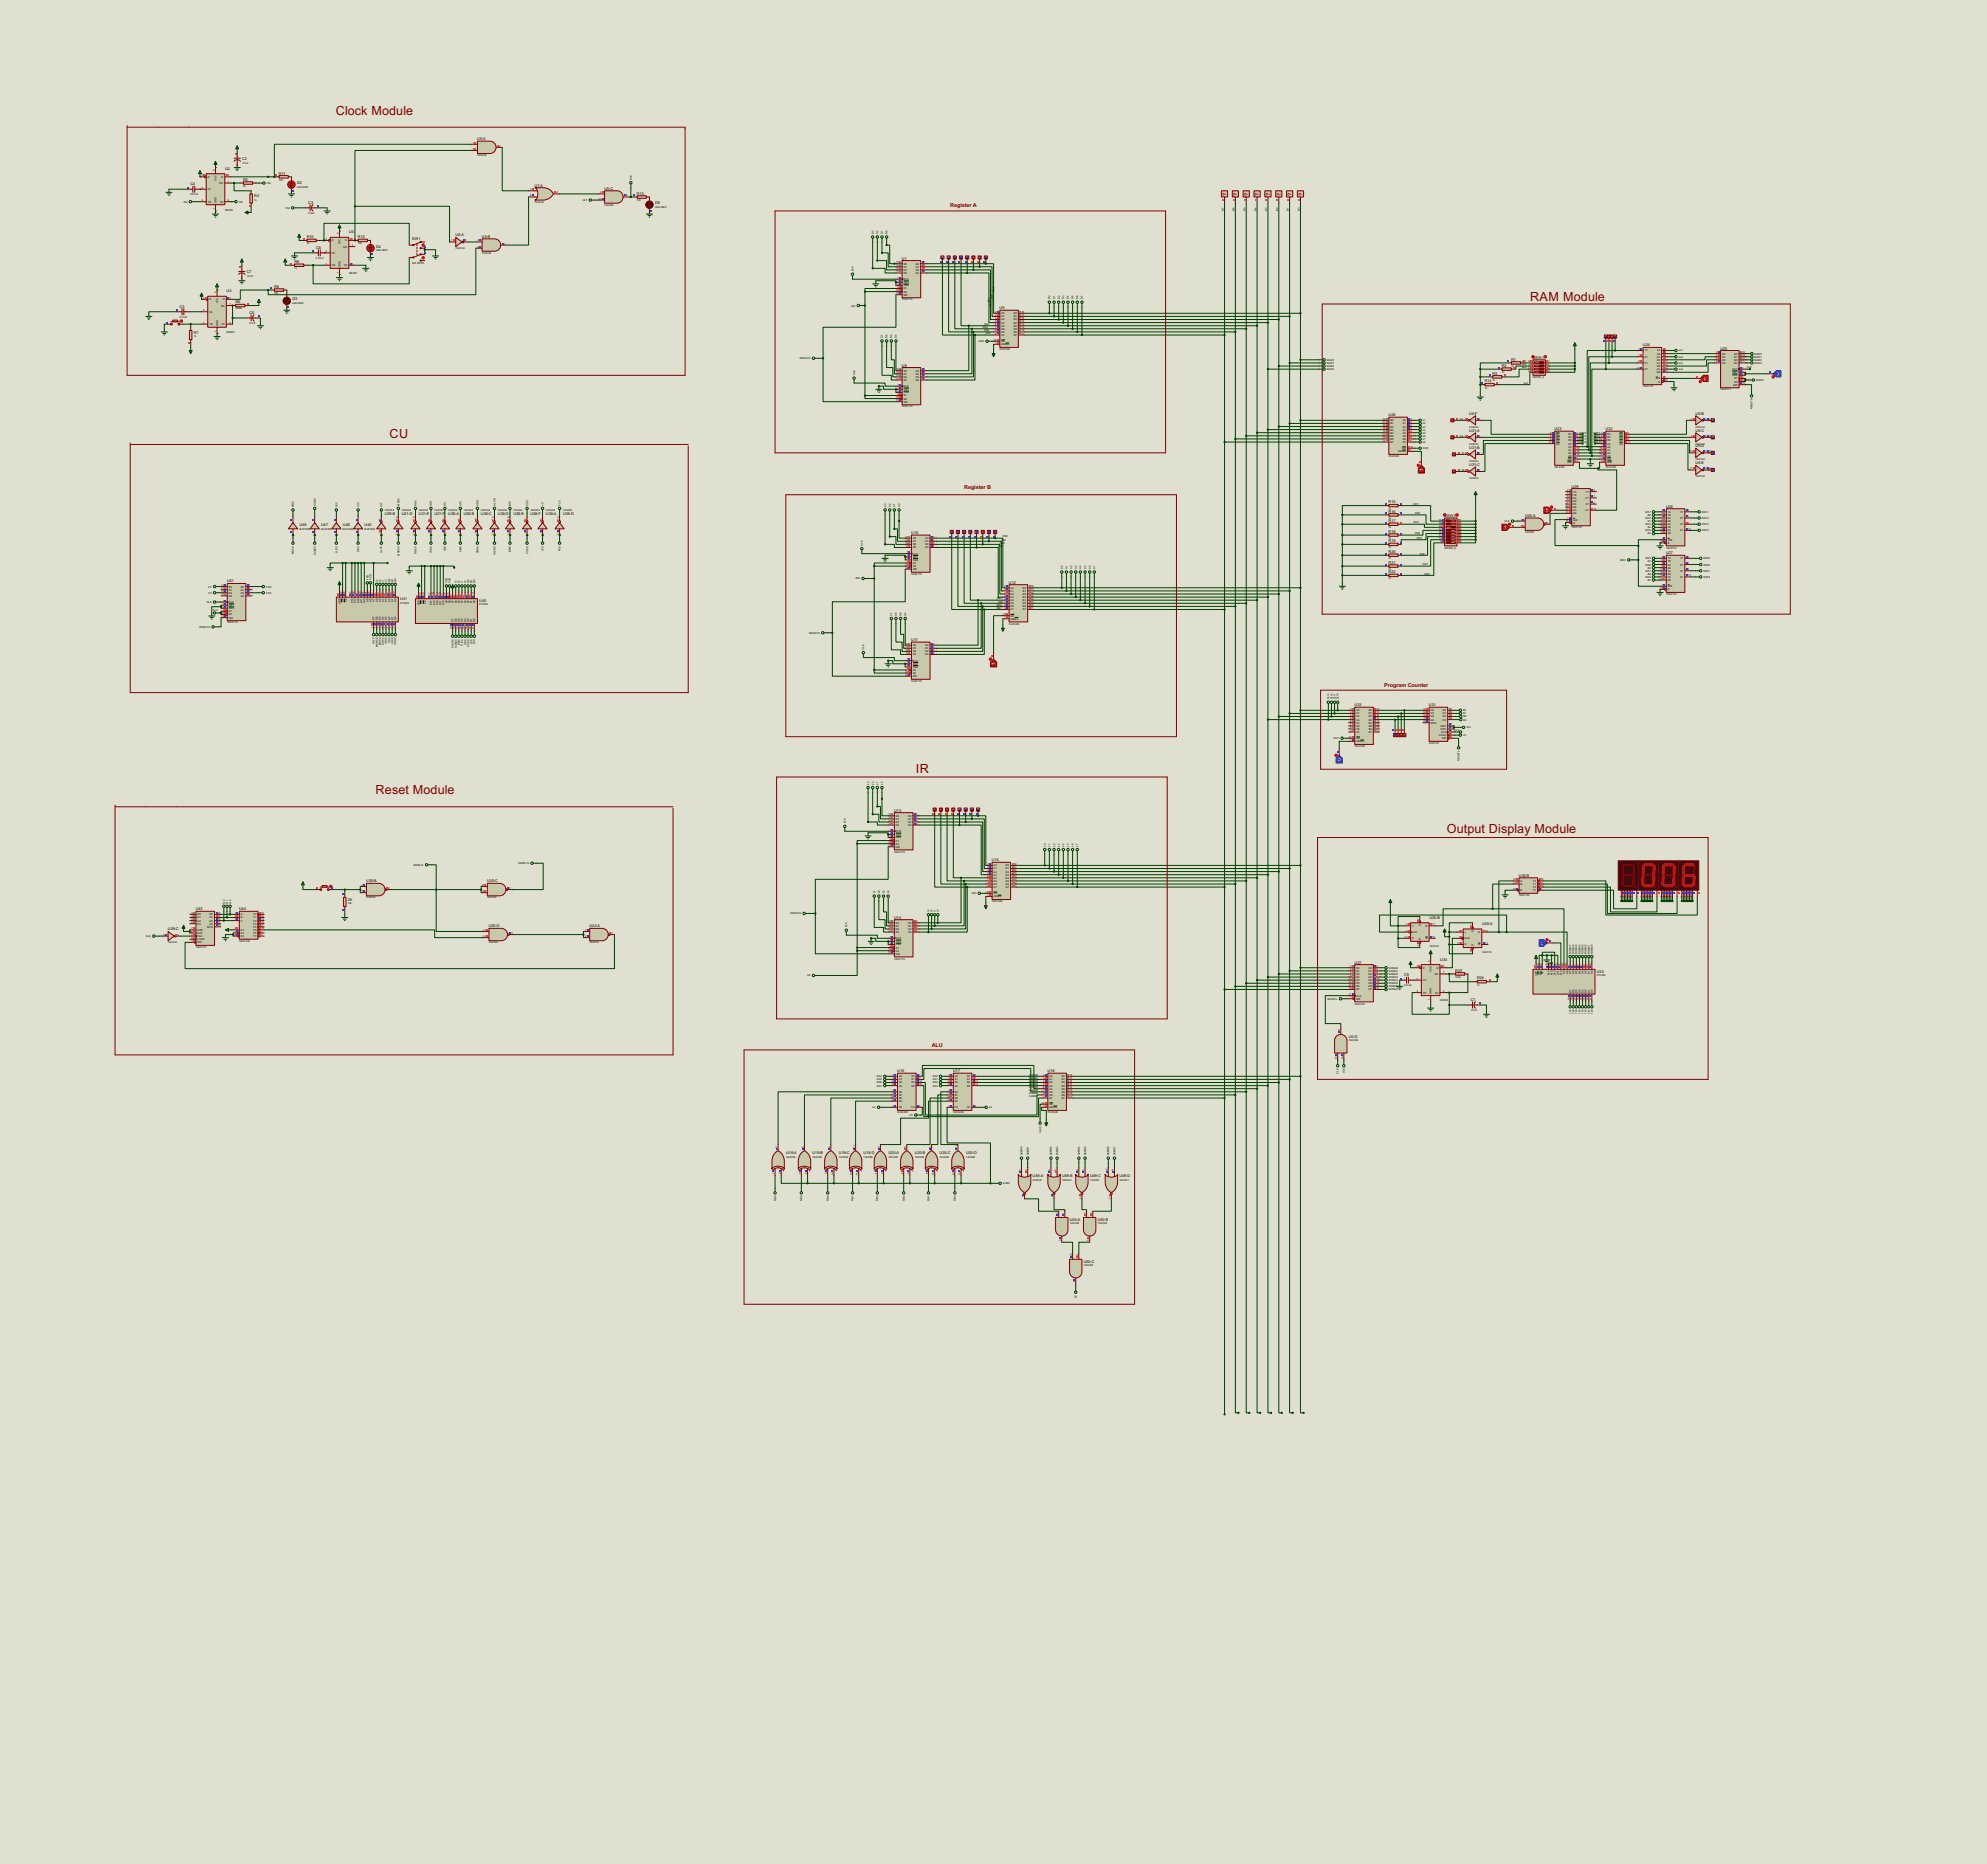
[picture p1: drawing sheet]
<svg xmlns="http://www.w3.org/2000/svg" width="1628mm" height="1526mm" viewBox="0 0 1628 1526" stroke-linecap="round" stroke-linejoin="round" font-family="sans-serif">
<defs><g id="words">
<g font-size="11.5" fill="#800000">
<text x="275" y="95">Clock Module</text>
<text x="1254" y="246">RAM Module</text>
<text x="319" y="359">CU</text>
<text x="751" y="633">IR</text>
<text x="308" y="650">Reset Module</text>
<text x="1185" y="683">Output Display Module</text>
</g>
<g font-size="5" fill="#800000">
<text x="779" y="169">Register A</text>
<text x="790" y="400">Register B</text>
<text x="1134" y="563">Program Counter</text>
<text x="763" y="858">ALU</text>
</g>
<g font-size="4.8" fill="#800000">
<text x="1005" y="160" transform="rotate(-90 1005 160)">?</text>
<text x="1014" y="160" transform="rotate(-90 1014 160)">?</text>
<text x="1023" y="160" transform="rotate(-90 1023 160)">?</text>
<text x="1032" y="160" transform="rotate(-90 1032 160)">?</text>
<text x="1040" y="160" transform="rotate(-90 1040 160)">?</text>
<text x="1049" y="160" transform="rotate(-90 1049 160)">?</text>
<text x="1058" y="160" transform="rotate(-90 1058 160)">?</text>
<text x="1067" y="160" transform="rotate(-90 1067 160)">?</text>
</g>
<g font-size="4.8" fill="#c0c0c0">
<text x="1458" y="305" transform="rotate(-180 1458 305)">0</text>
<text x="1398" y="308" transform="rotate(-180 1398 308)">1</text>
<text x="1166" y="386" transform="rotate(-90 1166 386)">1</text>
<text x="1266" y="419">1</text>
<text x="1232" y="433">1</text>
<text x="816" y="545" transform="rotate(-90 816 545)">1</text>
<text x="1099" y="624" transform="rotate(-90 1099 624)">0</text>
<text x="1263" y="774">0</text>
</g>
<g font-size="3.5">
<text x="391" y="115">U5:A</text>
<text x="198" y="131">C2</text>
<text x="184" y="139">U2</text>
<text x="229" y="143">R11</text>
<text x="199" y="148">R5</text>
<text x="156" y="152">C4</text>
<text x="243" y="151">D2</text>
<text x="438" y="153">U7:A</text>
<text x="495" y="155">U5:C</text>
<text x="208" y="162">R4</text>
<text x="522" y="159">R13</text>
<text x="253" y="167">C3</text>
<text x="537" y="167">D5</text>
<text x="286" y="191">U4</text>
<text x="251" y="195">R10</text>
<text x="293" y="195">R12</text>
<text x="338" y="197">SW1</text>
<text x="373" y="194">U6:A</text>
<text x="395" y="195">U5:B</text>
<text x="259" y="204">C8</text>
<text x="308" y="203">D4</text>
<text x="241" y="215">R8</text>
<text x="739" y="213">U1</text>
<text x="202" y="224">C7</text>
<text x="186" y="239">U3</text>
<text x="225" y="236">R9</text>
<text x="147" y="252">C5</text>
<text x="193" y="248">R6</text>
<text x="240" y="246">D3</text>
<text x="204" y="257">C6</text>
<text x="819" y="253">U9</text>
<text x="159" y="273">R7</text>
<text x="1346" y="284">U24</text>
<text x="1410" y="286">U25</text>
<text x="1256" y="294">DSW1</text>
<text x="1238" y="295">R1</text>
<text x="739" y="300">U8</text>
<text x="1231" y="300">R2</text>
<text x="1223" y="307">R3</text>
<text x="1217" y="313">R14</text>
<text x="1138" y="341">U28</text>
<text x="1204" y="340">U6:F</text>
<text x="1389" y="340">U6:B</text>
<text x="1204" y="354">U21:A</text>
<text x="1274" y="352">U23</text>
<text x="1316" y="352">U22</text>
<text x="1389" y="354">U6:C</text>
<text x="1204" y="368">U21:B</text>
<text x="1389" y="366">U6:D</text>
<text x="1204" y="382">U21:C</text>
<text x="1389" y="380">U6:E</text>
<text x="1288" y="399">U29</text>
<text x="1138" y="412">R15</text>
<text x="1138" y="420">R16</text>
<text x="1365" y="416">U26</text>
<text x="315" y="422">U39:B</text>
<text x="329" y="422">U21:D</text>
<text x="343" y="422">U21:E</text>
<text x="356" y="422">U21:F</text>
<text x="367" y="422">U38:A</text>
<text x="380" y="422">U38:B</text>
<text x="394" y="422">U38:C</text>
<text x="408" y="422">U38:D</text>
<text x="421" y="422">U38:E</text>
<text x="435" y="422">U38:F</text>
<text x="447" y="422">U39:A</text>
<text x="461" y="422">U39:D</text>
<text x="1184" y="423">DSW2</text>
<text x="1250" y="423">U30:A</text>
<text x="245" y="431">U48</text>
<text x="263" y="431">U47</text>
<text x="281" y="431">U46</text>
<text x="299" y="431">U45</text>
<text x="1138" y="427">R17</text>
<text x="747" y="437">U10</text>
<text x="1138" y="436">R18</text>
<text x="1138" y="444">R19</text>
<text x="1138" y="453">R20</text>
<text x="1365" y="454">U27</text>
<text x="1138" y="462">R21</text>
<text x="1138" y="469">R22</text>
<text x="186" y="477">U51</text>
<text x="827" y="478">U12</text>
<text x="328" y="492">U41</text>
<text x="393" y="493">U40</text>
<text x="747" y="525">U11</text>
<text x="1110" y="578">U32</text>
<text x="1171" y="578">U31</text>
<text x="733" y="665">U13</text>
<text x="813" y="705">U15</text>
<text x="1245" y="718">U36:B</text>
<text x="300" y="723">U30:B</text>
<text x="399" y="723">U30:C</text>
<text x="285" y="738">2K</text>
<text x="160" y="746">U43</text>
<text x="196" y="746">U44</text>
<text x="733" y="752">U14</text>
<text x="1171" y="752">U35:B</text>
<text x="138" y="762">U39:C</text>
<text x="400" y="759">U30:D</text>
<text x="483" y="759">U42:A</text>
<text x="1214" y="757">U35:A</text>
<text x="1110" y="789">U37</text>
<text x="1180" y="787">U34</text>
<text x="1192" y="796">R23</text>
<text x="1308" y="797">U33</text>
<text x="1151" y="799">C9</text>
<text x="1210" y="802">R24</text>
<text x="1205" y="820">C1</text>
<text x="1105" y="850">U5:D</text>
<text x="735" y="878">U16</text>
<text x="781" y="878">U17</text>
<text x="858" y="878">U18</text>
<text x="644" y="945">U19:A</text>
<text x="666" y="945">U19:B</text>
<text x="687" y="945">U19:C</text>
<text x="708" y="945">U19:D</text>
<text x="728" y="945">U20:A</text>
<text x="750" y="945">U20:B</text>
<text x="770" y="945">U20:C</text>
<text x="792" y="945">U20:D</text>
<text x="846" y="964">U49:A</text>
<text x="870" y="964">U49:B</text>
<text x="893" y="964">U49:C</text>
<text x="917" y="964">U49:D</text>
<text x="877" y="1000">U50:A</text>
<text x="899" y="1000">U50:B</text>
<text x="888" y="1034">U50:C</text>
</g>
<g font-size="2.5" fill="#c0c0c0">
<text x="773" y="211" transform="rotate(-90 773 211)">0</text>
<text x="778" y="211" transform="rotate(-90 778 211)">0</text>
<text x="783" y="211" transform="rotate(-90 783 211)">0</text>
<text x="788" y="211" transform="rotate(-90 788 211)">0</text>
<text x="793" y="211" transform="rotate(-90 793 211)">0</text>
<text x="798" y="211" transform="rotate(-90 798 211)">1</text>
<text x="803" y="211" transform="rotate(-90 803 211)">1</text>
<text x="809" y="211" transform="rotate(-90 809 211)">0</text>
<text x="1317" y="276" transform="rotate(-90 1317 276)">0</text>
<text x="1319" y="276" transform="rotate(-90 1319 276)">1</text>
<text x="1322" y="276" transform="rotate(-90 1322 276)">1</text>
<text x="1324" y="276" transform="rotate(-90 1324 276)">0</text>
<text x="1191" y="343" transform="rotate(-180 1191 343)">1</text>
<text x="1403" y="345">0</text>
<text x="1191" y="357" transform="rotate(-180 1191 357)">1</text>
<text x="1403" y="359">0</text>
<text x="1192" y="371" transform="rotate(-180 1192 371)">1</text>
<text x="1403" y="372">0</text>
<text x="1192" y="385" transform="rotate(-180 1192 385)">1</text>
<text x="1403" y="386">0</text>
<text x="781" y="436" transform="rotate(-90 781 436)">0</text>
<text x="786" y="436" transform="rotate(-90 786 436)">0</text>
<text x="791" y="436" transform="rotate(-90 791 436)">0</text>
<text x="796" y="436" transform="rotate(-90 796 436)">0</text>
<text x="801" y="436" transform="rotate(-90 801 436)">0</text>
<text x="806" y="436" transform="rotate(-90 806 436)">1</text>
<text x="811" y="436" transform="rotate(-90 811 436)">0</text>
<text x="816" y="436" transform="rotate(-90 816 436)">0</text>
<text x="1142" y="601" transform="rotate(90 1142 601)">0</text>
<text x="1145" y="601" transform="rotate(90 1145 601)">1</text>
<text x="1147" y="601" transform="rotate(90 1147 601)">1</text>
<text x="1150" y="601" transform="rotate(90 1150 601)">1</text>
<text x="767" y="664" transform="rotate(-90 767 664)">1</text>
<text x="772" y="664" transform="rotate(-90 772 664)">1</text>
<text x="777" y="664" transform="rotate(-90 777 664)">1</text>
<text x="782" y="664" transform="rotate(-90 782 664)">1</text>
<text x="787" y="664" transform="rotate(-90 787 664)">0</text>
<text x="792" y="664" transform="rotate(-90 792 664)">0</text>
<text x="797" y="664" transform="rotate(-90 797 664)">0</text>
<text x="802" y="664" transform="rotate(-90 802 664)">0</text>
</g>
<g font-size="2.4">
<text x="388" y="118">1</text>
<text x="388" y="123">2</text>
<text x="409" y="120">3</text>
<text x="391" y="128">74HC08</text>
<text x="198" y="134">.01uF</text>
<text x="176" y="140" transform="rotate(-90 176 140)">8</text>
<text x="165" y="144">4</text>
<text x="170" y="146">R</text>
<text x="177" y="148" transform="rotate(-90 177 148)">VCC</text>
<text x="181" y="146">Q</text>
<text x="187" y="150">7</text>
<text x="187" y="144">3</text>
<text x="228" y="148">100</text>
<text x="518" y="147" transform="rotate(-90 518 147)">CLK</text>
<text x="165" y="155">5</text>
<text x="170" y="156">CV</text>
<text x="180" y="151">DC</text>
<text x="199" y="153">4k</text>
<text x="218" y="151">762</text>
<text x="243" y="154">LED-RED</text>
<text x="435" y="156">1</text>
<text x="156" y="160">0.01uF</text>
<text x="435" y="161">2</text>
<text x="456" y="158">3</text>
<text x="492" y="158">9</text>
<text x="513" y="161">8</text>
<text x="150" y="166">762</text>
<text x="165" y="165">2</text>
<text x="170" y="166">TR</text>
<text x="177" y="166" transform="rotate(-90 177 166)">GND</text>
<text x="180" y="166">TH</text>
<text x="187" y="165">6</text>
<text x="196" y="166">762</text>
<text x="208" y="164">1k</text>
<text x="438" y="166">74HC32</text>
<text x="477" y="165">HLT</text>
<text x="491" y="163">10</text>
<text x="522" y="165">100</text>
<text x="176" y="171" transform="rotate(-90 176 171)">1</text>
<text x="184" y="172">NE555</text>
<text x="234" y="171">762</text>
<text x="495" y="169">74HC08</text>
<text x="537" y="170">LED-RED</text>
<text x="1003" y="173" transform="rotate(-90 1003 173)">B7</text>
<text x="1012" y="173" transform="rotate(-90 1012 173)">B6</text>
<text x="1021" y="173" transform="rotate(-90 1021 173)">B5</text>
<text x="1029" y="173" transform="rotate(-90 1029 173)">B4</text>
<text x="1038" y="173" transform="rotate(-90 1038 173)">B3</text>
<text x="1047" y="173" transform="rotate(-90 1047 173)">B2</text>
<text x="1056" y="173" transform="rotate(-90 1056 173)">B1</text>
<text x="1065" y="173" transform="rotate(-90 1065 173)">B0</text>
<text x="253" y="175">0.5uF</text>
<text x="278" y="192" transform="rotate(-90 278 192)">8</text>
<text x="716" y="192" transform="rotate(-90 716 192)">D3</text>
<text x="720" y="192" transform="rotate(-90 720 192)">D2</text>
<text x="723" y="192" transform="rotate(-90 723 192)">D1</text>
<text x="727" y="192" transform="rotate(-90 727 192)">D0</text>
<text x="267" y="196">4</text>
<text x="272" y="198">R</text>
<text x="283" y="198">Q</text>
<text x="288" y="196">3</text>
<text x="370" y="198">1</text>
<text x="381" y="198">2</text>
<text x="391" y="198">4</text>
<text x="251" y="200">1k</text>
<text x="279" y="200" transform="rotate(-90 279 200)">VCC</text>
<text x="281" y="203">DC</text>
<text x="288" y="202">7</text>
<text x="293" y="200">100</text>
<text x="391" y="203">5</text>
<text x="413" y="200">6</text>
<text x="267" y="207">5</text>
<text x="272" y="208">CV</text>
<text x="308" y="206">LED-RED</text>
<text x="373" y="204">74HC04</text>
<text x="395" y="208">74HC08</text>
<text x="259" y="212">0.01uF</text>
<text x="734" y="216">14</text>
<text x="757" y="216">3</text>
<text x="241" y="220">1k</text>
<text x="267" y="217">2</text>
<text x="272" y="218">TR</text>
<text x="279" y="218" transform="rotate(-90 279 218)">GND</text>
<text x="282" y="218">TH</text>
<text x="288" y="217">6</text>
<text x="338" y="216">SW-DPDT</text>
<text x="734" y="218">13</text>
<text x="734" y="221">12</text>
<text x="740" y="217">D0</text>
<text x="740" y="219">D1</text>
<text x="740" y="222">D2</text>
<text x="750" y="217">Q0</text>
<text x="750" y="219">Q1</text>
<text x="750" y="222">Q2</text>
<text x="757" y="218">4</text>
<text x="757" y="221">5</text>
<text x="202" y="227">.01uF</text>
<text x="278" y="223" transform="rotate(-90 278 223)">1</text>
<text x="286" y="224">NE555</text>
<text x="699" y="222" transform="rotate(-90 699 222)">CLK</text>
<text x="735" y="223">11</text>
<text x="740" y="224">D3</text>
<text x="750" y="224">Q3</text>
<text x="757" y="223">6</text>
<text x="736" y="228">7</text>
<text x="736" y="231">1</text>
<text x="736" y="233">2</text>
<text x="740" y="229">CLK</text>
<text x="740" y="232">OE1</text>
<text x="734" y="238">10</text>
<text x="736" y="236">9</text>
<text x="740" y="234">OE2</text>
<text x="740" y="237">E1</text>
<text x="740" y="240">E2</text>
<text x="815" y="239" transform="rotate(-90 815 239)">RA0</text>
<text x="167" y="245">4</text>
<text x="172" y="246">R</text>
<text x="177" y="240" transform="rotate(-90 177 240)">8</text>
<text x="183" y="246">Q</text>
<text x="188" y="245">3</text>
<text x="225" y="241">100</text>
<text x="734" y="241">15</text>
<text x="740" y="242">MR</text>
<text x="814" y="245" transform="rotate(-90 814 245)">RA1</text>
<text x="861" y="245" transform="rotate(-90 861 245)">D0</text>
<text x="864" y="245" transform="rotate(-90 864 245)">D1</text>
<text x="868" y="245" transform="rotate(-90 868 245)">D2</text>
<text x="872" y="245" transform="rotate(-90 872 245)">D3</text>
<text x="876" y="245" transform="rotate(-90 876 245)">D4</text>
<text x="880" y="245" transform="rotate(-90 880 245)">D5</text>
<text x="883" y="245" transform="rotate(-90 883 245)">D6</text>
<text x="887" y="245" transform="rotate(-90 887 245)">D7</text>
<text x="179" y="248" transform="rotate(-90 179 248)">VCC</text>
<text x="181" y="251">DC</text>
<text x="188" y="250">7</text>
<text x="240" y="249">LED-RED</text>
<text x="697" y="251">ARI</text>
<text x="739" y="246">74HC173</text>
<text x="811" y="248" transform="rotate(-90 811 248)">RA3</text>
<text x="812" y="251" transform="rotate(-90 812 251)">RA2</text>
<text x="167" y="255">5</text>
<text x="172" y="256">CV</text>
<text x="193" y="253">1000k</text>
<text x="816" y="256">2</text>
<text x="820" y="257">A0</text>
<text x="831" y="257">B0</text>
<text x="837" y="256">18</text>
<text x="147" y="260">0.01uF</text>
<text x="816" y="259">3</text>
<text x="816" y="261">4</text>
<text x="816" y="264">5</text>
<text x="820" y="260">A1</text>
<text x="820" y="262">A2</text>
<text x="831" y="260">B1</text>
<text x="831" y="262">B2</text>
<text x="837" y="259">17</text>
<text x="837" y="261">16</text>
<text x="837" y="264">15</text>
<text x="167" y="265">2</text>
<text x="172" y="266">TR</text>
<text x="179" y="267" transform="rotate(-90 179 267)">GND</text>
<text x="181" y="266">TH</text>
<text x="188" y="265">6</text>
<text x="204" y="265">0.1uF</text>
<text x="805" y="269">RA5</text>
<text x="807" y="266">RA4</text>
<text x="816" y="266">6</text>
<text x="816" y="269">7</text>
<text x="820" y="265">A3</text>
<text x="820" y="268">A4</text>
<text x="831" y="265">B3</text>
<text x="831" y="268">B4</text>
<text x="837" y="266">14</text>
<text x="837" y="269">13</text>
<text x="177" y="272" transform="rotate(-90 177 272)">1</text>
<text x="186" y="273">NE555</text>
<text x="807" y="271">RA6</text>
<text x="808" y="274">RA7</text>
<text x="816" y="271">8</text>
<text x="816" y="274">9</text>
<text x="820" y="270">A5</text>
<text x="820" y="273">A6</text>
<text x="820" y="275">A7</text>
<text x="831" y="270">B5</text>
<text x="831" y="273">B6</text>
<text x="831" y="275">B7</text>
<text x="837" y="271">12</text>
<text x="837" y="274">11</text>
<text x="159" y="276">1k</text>
<text x="723" y="277" transform="rotate(-90 723 277)">D7</text>
<text x="727" y="277" transform="rotate(-90 727 277)">D6</text>
<text x="731" y="277" transform="rotate(-90 731 277)">D5</text>
<text x="735" y="277" transform="rotate(-90 735 277)">D4</text>
<text x="802" y="280">ARO</text>
<text x="814" y="279">19</text>
<text x="816" y="282">1</text>
<text x="820" y="280">CE</text>
<text x="819" y="287">74HC245</text>
<text x="820" y="283">AB/BA</text>
<text x="1343" y="287">4</text>
<text x="1348" y="288">1Y</text>
<text x="1358" y="288">1A</text>
<text x="1364" y="287">2</text>
<text x="1375" y="288">sw1</text>
<text x="1343" y="292">7</text>
<text x="1348" y="293">2Y</text>
<text x="1358" y="290">1B</text>
<text x="1358" y="293">2A</text>
<text x="1364" y="289">3</text>
<text x="1364" y="292">5</text>
<text x="1375" y="293">sw2</text>
<text x="1406" y="289">3</text>
<text x="1406" y="292">4</text>
<text x="1411" y="290">Q0</text>
<text x="1411" y="293">Q1</text>
<text x="1421" y="290">D0</text>
<text x="1421" y="293">D1</text>
<text x="1428" y="289">14</text>
<text x="1428" y="292">13</text>
<text x="1438" y="290">MAR0</text>
<text x="1438" y="293">MAR1</text>
<text x="655" y="294">RESETH</text>
<text x="1087" y="295">MAR0</text>
<text x="1087" y="298">MAR1</text>
<text x="1247" y="297">sw1</text>
<text x="1247" y="299">sw2</text>
<text x="1252" y="297">8</text>
<text x="1252" y="299">7</text>
<text x="1269" y="297">1</text>
<text x="1269" y="299">2</text>
<text x="1343" y="297">9</text>
<text x="1348" y="298">3Y</text>
<text x="1358" y="295">2B</text>
<text x="1358" y="298">3A</text>
<text x="1364" y="294">6</text>
<text x="1364" y="297">11</text>
<text x="1364" y="299">10</text>
<text x="1375" y="298">sw3</text>
<text x="1406" y="294">5</text>
<text x="1406" y="297">6</text>
<text x="1411" y="295">Q2</text>
<text x="1411" y="298">Q3</text>
<text x="1421" y="295">D2</text>
<text x="1421" y="298">D3</text>
<text x="1428" y="294">12</text>
<text x="1428" y="297">11</text>
<text x="1438" y="295">MAR2</text>
<text x="1438" y="298">MAR3</text>
<text x="734" y="303">14</text>
<text x="734" y="306">13</text>
<text x="740" y="304">D0</text>
<text x="750" y="304">Q0</text>
<text x="757" y="303">3</text>
<text x="757" y="306">4</text>
<text x="1087" y="301">MAR2</text>
<text x="1087" y="303">MAR3</text>
<text x="1230" y="306">1k</text>
<text x="1238" y="300">1k</text>
<text x="1247" y="302">sw3</text>
<text x="1252" y="302">6</text>
<text x="1252" y="304">5</text>
<text x="1269" y="302">3</text>
<text x="1269" y="304">4</text>
<text x="1341" y="302">12</text>
<text x="1348" y="303">4Y</text>
<text x="1358" y="301">3B</text>
<text x="1358" y="303">4A</text>
<text x="1358" y="306">4B</text>
<text x="1364" y="302">14</text>
<text x="1364" y="304">13</text>
<text x="1375" y="303">sw4</text>
<text x="1419" y="306">OE1</text>
<text x="1420" y="303">CLK</text>
<text x="1428" y="302">7</text>
<text x="1428" y="304">1</text>
<text x="1431" y="302">CLK</text>
<text x="701" y="307" transform="rotate(-90 701 307)">CLK</text>
<text x="734" y="308">12</text>
<text x="735" y="311">11</text>
<text x="740" y="307">D1</text>
<text x="740" y="309">D2</text>
<text x="740" y="312">D3</text>
<text x="750" y="307">Q1</text>
<text x="750" y="309">Q2</text>
<text x="750" y="312">Q3</text>
<text x="757" y="308">5</text>
<text x="757" y="311">6</text>
<text x="1223" y="312">1k</text>
<text x="1256" y="310">DIPSW_4</text>
<text x="1357" y="311">A/B</text>
<text x="1364" y="309">1</text>
<text x="1419" y="308">OE2</text>
<text x="1421" y="311">E1</text>
<text x="1428" y="307">2</text>
<text x="1428" y="309">9</text>
<text x="1439" y="312">MARC</text>
<text x="736" y="316">7</text>
<text x="740" y="317">CLK</text>
<text x="1248" y="314">sw4</text>
<text x="1346" y="317">74HC157</text>
<text x="1359" y="313">E</text>
<text x="1364" y="312">15</text>
<text x="1420" y="316">MR</text>
<text x="1421" y="313">E2</text>
<text x="1428" y="312">10</text>
<text x="1428" y="315">15</text>
<text x="736" y="318">1</text>
<text x="736" y="321">2</text>
<text x="736" y="323">9</text>
<text x="740" y="320">OE1</text>
<text x="740" y="322">OE2</text>
<text x="1217" y="318">1k</text>
<text x="1410" y="320">74HC173</text>
<text x="734" y="326">10</text>
<text x="734" y="329">15</text>
<text x="740" y="325">E1</text>
<text x="740" y="327">E2</text>
<text x="740" y="330">MR</text>
<text x="739" y="334">74HC173</text>
<text x="1436" y="335" transform="rotate(-90 1436 335)">RESETH</text>
<text x="1133" y="344">18</text>
<text x="1133" y="346">17</text>
<text x="1139" y="345">B0</text>
<text x="1139" y="348">B1</text>
<text x="1149" y="345">A0</text>
<text x="1149" y="348">A1</text>
<text x="1156" y="344">2</text>
<text x="1156" y="346">3</text>
<text x="1166" y="345">k1</text>
<text x="1166" y="348">k2</text>
<text x="1196" y="344">k5</text>
<text x="1200" y="344">8</text>
<text x="1212" y="344">9</text>
<text x="1386" y="344">3</text>
<text x="1397" y="344">4 k1</text>
<text x="1133" y="349">16</text>
<text x="1133" y="351">15</text>
<text x="1133" y="354">14</text>
<text x="1139" y="350">B2</text>
<text x="1139" y="353">B3</text>
<text x="1149" y="350">A2</text>
<text x="1149" y="353">A3</text>
<text x="1156" y="349">4</text>
<text x="1156" y="351">5</text>
<text x="1156" y="354">6</text>
<text x="1166" y="350">k3</text>
<text x="1166" y="353">k4</text>
<text x="1204" y="350">74HC04</text>
<text x="1389" y="350">74HC04</text>
<text x="1133" y="357">13</text>
<text x="1133" y="359">12</text>
<text x="1139" y="355">B4</text>
<text x="1139" y="358">B5</text>
<text x="1149" y="355">A4</text>
<text x="1149" y="358">A5</text>
<text x="1156" y="357">7</text>
<text x="1156" y="359">8</text>
<text x="1166" y="355">k5</text>
<text x="1166" y="358">k6</text>
<text x="1196" y="358">k6</text>
<text x="1200" y="358">2</text>
<text x="1212" y="358">1</text>
<text x="1270" y="355">5</text>
<text x="1270" y="358">7</text>
<text x="1275" y="356">Q1</text>
<text x="1275" y="359">Q2</text>
<text x="1285" y="356">D1</text>
<text x="1285" y="359">D2</text>
<text x="1292" y="355">4 RDF5</text>
<text x="1292" y="358">6 RDF6</text>
<text x="1306" y="355">RDF1</text>
<text x="1306" y="358">RDF2</text>
<text x="1312" y="355">4</text>
<text x="1312" y="358">6</text>
<text x="1317" y="356">D1</text>
<text x="1317" y="359">D2</text>
<text x="1327" y="356">Q1</text>
<text x="1327" y="359">Q2</text>
<text x="1334" y="355">5</text>
<text x="1334" y="358">7</text>
<text x="1386" y="358">5</text>
<text x="1397" y="358">6 k2</text>
<text x="1133" y="362">11</text>
<text x="1139" y="360">B6</text>
<text x="1139" y="363">B7</text>
<text x="1149" y="360">A6</text>
<text x="1149" y="363">A7</text>
<text x="1156" y="362">9</text>
<text x="1166" y="360">k7</text>
<text x="1166" y="363">k8</text>
<text x="1204" y="364">74HC04</text>
<text x="1269" y="363">11</text>
<text x="1270" y="360">9</text>
<text x="1275" y="362">Q3</text>
<text x="1275" y="364">Q4</text>
<text x="1285" y="362">D3</text>
<text x="1285" y="364">D4</text>
<text x="1292" y="360">10RDF7</text>
<text x="1292" y="363">12RDF8</text>
<text x="1292" y="365">1</text>
<text x="1306" y="360">RDF310</text>
<text x="1306" y="363">RDF412</text>
<text x="1312" y="365">1</text>
<text x="1317" y="362">D3</text>
<text x="1317" y="364">D4</text>
<text x="1327" y="362">Q3</text>
<text x="1327" y="364">Q4</text>
<text x="1334" y="360">9</text>
<text x="1334" y="363">11</text>
<text x="1389" y="364">74HC04</text>
<text x="1146" y="370">AB/BA</text>
<text x="1149" y="368">CE</text>
<text x="1156" y="367">19</text>
<text x="1156" y="369">1</text>
<text x="1166" y="368">ROC</text>
<text x="1198" y="372">k7</text>
<text x="1200" y="372">4</text>
<text x="1212" y="372">3</text>
<text x="1285" y="372">A2</text>
<text x="1285" y="367">A0</text>
<text x="1285" y="369">A1</text>
<text x="1292" y="370">14</text>
<text x="1292" y="368">15</text>
<text x="1311" y="370">14</text>
<text x="1311" y="368">15</text>
<text x="1317" y="372">A2</text>
<text x="1317" y="367">A0</text>
<text x="1317" y="369">A1</text>
<text x="1385" y="370">13</text>
<text x="1397" y="370">12k3</text>
<text x="1138" y="374">74HC245</text>
<text x="1285" y="377">CS</text>
<text x="1285" y="374">A3</text>
<text x="1292" y="373">13</text>
<text x="1292" y="376">2</text>
<text x="1311" y="373">13</text>
<text x="1312" y="376">2</text>
<text x="1317" y="374">A3</text>
<text x="1317" y="377">CS</text>
<text x="1389" y="377">74HC04</text>
<text x="1204" y="378">74HC04</text>
<text x="1274" y="383">74LS189</text>
<text x="1284" y="379">WE</text>
<text x="1292" y="378">3</text>
<text x="1312" y="378">3</text>
<text x="1316" y="383">74LS189</text>
<text x="1317" y="379">WE</text>
<text x="1198" y="385">k8</text>
<text x="1200" y="386">6</text>
<text x="1212" y="386">5</text>
<text x="1385" y="384">11</text>
<text x="1397" y="384">10k4</text>
<text x="1204" y="392">74HC04</text>
<text x="1389" y="391">74HC04</text>
<text x="1284" y="402">2</text>
<text x="1284" y="405">3</text>
<text x="1284" y="407">5</text>
<text x="1289" y="403">1A</text>
<text x="1289" y="406">1B</text>
<text x="1299" y="403">1Y</text>
<text x="1306" y="402">4</text>
<text x="1306" y="407">7</text>
<text x="1158" y="413">RD1</text>
<text x="1283" y="412">11</text>
<text x="1284" y="410">6</text>
<text x="1289" y="408">2A</text>
<text x="1289" y="411">2B</text>
<text x="1289" y="414">3A</text>
<text x="1299" y="408">2Y</text>
<text x="1299" y="414">3Y</text>
<text x="1306" y="412">9</text>
<text x="241" y="415" transform="rotate(-90 241 415)">MDC</text>
<text x="259" y="414" transform="rotate(-90 259 414)">SUBC</text>
<text x="276" y="415" transform="rotate(-90 276 415)">OIC</text>
<text x="294" y="415" transform="rotate(-90 294 415)">CIC</text>
<text x="313" y="415" transform="rotate(-90 313 415)">HLT</text>
<text x="315" y="418">74HC04</text>
<text x="327" y="414" transform="rotate(-90 327 414)">MARC</text>
<text x="329" y="418">74HC04</text>
<text x="341" y="414" transform="rotate(-90 341 414)">ROC</text>
<text x="343" y="418">74HC04</text>
<text x="354" y="414" transform="rotate(-90 354 414)">IRO</text>
<text x="356" y="418">74HC04</text>
<text x="365" y="414" transform="rotate(-90 365 414)">IRI</text>
<text x="367" y="418">74HC04</text>
<text x="378" y="414" transform="rotate(-90 378 414)">ARI</text>
<text x="380" y="418">74HC04</text>
<text x="392" y="414" transform="rotate(-90 392 414)">ARO</text>
<text x="394" y="418">74HC04</text>
<text x="406" y="414" transform="rotate(-90 406 414)">ALUO</text>
<text x="408" y="418">74HC04</text>
<text x="419" y="414" transform="rotate(-90 419 414)">BRI</text>
<text x="421" y="418">74HC04</text>
<text x="433" y="414" transform="rotate(-90 433 414)">COC</text>
<text x="435" y="418">74HC04</text>
<text x="445" y="414" transform="rotate(-90 445 414)">JC</text>
<text x="447" y="418">74HC04</text>
<text x="459" y="414" transform="rotate(-90 459 414)">FLC</text>
<text x="461" y="418">74HC04</text>
<text x="726" y="415" transform="rotate(-90 726 415)">A3</text>
<text x="730" y="415" transform="rotate(-90 730 415)">A2</text>
<text x="734" y="415" transform="rotate(-90 734 415)">A1</text>
<text x="737" y="415" transform="rotate(-90 737 415)">A0</text>
<text x="1138" y="417">1k</text>
<text x="1283" y="415">10</text>
<text x="1283" y="417">14</text>
<text x="1289" y="416">3B</text>
<text x="1289" y="419">4A</text>
<text x="1299" y="419">4Y</text>
<text x="1306" y="417">12</text>
<text x="1348" y="420">RD1</text>
<text x="1362" y="419">2</text>
<text x="1367" y="420">1A</text>
<text x="1377" y="420">1Y</text>
<text x="1383" y="419">4</text>
<text x="1395" y="420">RDF1</text>
<text x="312" y="426" transform="rotate(-90 312 426)">4</text>
<text x="326" y="426" transform="rotate(-90 326 426)">12</text>
<text x="340" y="426" transform="rotate(-90 340 426)">10</text>
<text x="353" y="426" transform="rotate(-90 353 426)">8</text>
<text x="364" y="426" transform="rotate(-90 364 426)">2</text>
<text x="377" y="426" transform="rotate(-90 377 426)">4</text>
<text x="391" y="426" transform="rotate(-90 391 426)">6</text>
<text x="405" y="425" transform="rotate(-90 405 425)">12</text>
<text x="417" y="425" transform="rotate(-90 417 425)">10</text>
<text x="431" y="425" transform="rotate(-90 431 425)">8</text>
<text x="444" y="425" transform="rotate(-90 444 425)">2</text>
<text x="458" y="426" transform="rotate(-90 458 426)">12</text>
<text x="1138" y="425">1k</text>
<text x="1160" y="421">RD2</text>
<text x="1283" y="420">13</text>
<text x="1284" y="425">1</text>
<text x="1289" y="421">4B</text>
<text x="1348" y="425">RD2</text>
<text x="1350" y="422">B0</text>
<text x="1362" y="421">3</text>
<text x="1362" y="424">5</text>
<text x="1367" y="422">1B</text>
<text x="1367" y="425">2A</text>
<text x="1377" y="425">2Y</text>
<text x="1383" y="424">7</text>
<text x="1395" y="425">RDF2</text>
<text x="1158" y="429">RD3</text>
<text x="1179" y="426">16</text>
<text x="1179" y="429">15</text>
<text x="1179" y="431">14</text>
<text x="1196" y="426">1</text>
<text x="1196" y="429">2</text>
<text x="1196" y="431">3</text>
<text x="1233" y="428">CLK</text>
<text x="1246" y="426">1</text>
<text x="1246" y="431">2</text>
<text x="1268" y="429">3</text>
<text x="1283" y="428">15</text>
<text x="1289" y="426">A/B</text>
<text x="1289" y="429">E</text>
<text x="1348" y="430">RD3</text>
<text x="1350" y="428">B1</text>
<text x="1360" y="431">10</text>
<text x="1361" y="429">11</text>
<text x="1362" y="426">6</text>
<text x="1367" y="428">2B</text>
<text x="1367" y="430">3A</text>
<text x="1377" y="430">3Y</text>
<text x="1383" y="429">9</text>
<text x="1395" y="430">RDF3</text>
<text x="245" y="434">BUFFER</text>
<text x="263" y="434">BUFFER</text>
<text x="281" y="434">BUFFER</text>
<text x="299" y="434">BUFFER</text>
<text x="312" y="437" transform="rotate(-90 312 437)">3</text>
<text x="326" y="438" transform="rotate(-90 326 438)">13</text>
<text x="340" y="438" transform="rotate(-90 340 438)">11</text>
<text x="353" y="437" transform="rotate(-90 353 437)">9</text>
<text x="364" y="437" transform="rotate(-90 364 437)">1</text>
<text x="377" y="437" transform="rotate(-90 377 437)">3</text>
<text x="391" y="437" transform="rotate(-90 391 437)">5</text>
<text x="405" y="438" transform="rotate(-90 405 438)">13</text>
<text x="417" y="438" transform="rotate(-90 417 438)">11</text>
<text x="431" y="437" transform="rotate(-90 431 437)">9</text>
<text x="444" y="437" transform="rotate(-90 444 437)">1</text>
<text x="458" y="438" transform="rotate(-90 458 438)">13</text>
<text x="1138" y="433">1k</text>
<text x="1160" y="438">RD4</text>
<text x="1179" y="434">13</text>
<text x="1179" y="436">12</text>
<text x="1196" y="434">4</text>
<text x="1196" y="436">5</text>
<text x="1250" y="437">74HC00</text>
<text x="1288" y="433">74HC157</text>
<text x="1348" y="435">RD4</text>
<text x="1350" y="433">B2</text>
<text x="1350" y="438">B3</text>
<text x="1360" y="434">14</text>
<text x="1360" y="436">13</text>
<text x="1367" y="433">3B</text>
<text x="1367" y="435">4A</text>
<text x="1367" y="438">4B</text>
<text x="1377" y="435">4Y</text>
<text x="1383" y="434">12</text>
<text x="1395" y="435">RDF4</text>
<text x="742" y="440">14</text>
<text x="742" y="443">13</text>
<text x="748" y="442">D0</text>
<text x="758" y="442">Q0</text>
<text x="765" y="440">3</text>
<text x="765" y="443">4</text>
<text x="820" y="443">R</text>
<text x="822" y="440">RB0</text>
<text x="822" y="443">B1</text>
<text x="1138" y="441">1k</text>
<text x="1161" y="441">RD5</text>
<text x="1179" y="442">10</text>
<text x="1179" y="439">11</text>
<text x="1196" y="439">6</text>
<text x="1196" y="442">7</text>
<text x="1362" y="442">1</text>
<text x="1367" y="443">A/B</text>
<text x="707" y="447" transform="rotate(-90 707 447)">CLK</text>
<text x="742" y="445">12</text>
<text x="742" y="448">11</text>
<text x="748" y="444">D1</text>
<text x="748" y="447">D2</text>
<text x="748" y="449">D3</text>
<text x="758" y="444">Q1</text>
<text x="758" y="447">Q2</text>
<text x="758" y="449">Q3</text>
<text x="765" y="445">5</text>
<text x="765" y="448">6</text>
<text x="818" y="448">R</text>
<text x="819" y="445">R</text>
<text x="819" y="448">B</text>
<text x="821" y="445">B</text>
<text x="821" y="448">3</text>
<text x="822" y="445">2</text>
<text x="1138" y="449">1k</text>
<text x="1180" y="444">9</text>
<text x="1183" y="449">DIPSW_8</text>
<text x="1196" y="444">8</text>
<text x="1360" y="444">15</text>
<text x="1365" y="449">74HC157</text>
<text x="1367" y="445">E</text>
<text x="241" y="453" transform="rotate(-90 241 453)">MDCC</text>
<text x="259" y="455" transform="rotate(-90 259 455)">SUBCC</text>
<text x="276" y="452" transform="rotate(-90 276 452)">OICC</text>
<text x="294" y="452" transform="rotate(-90 294 452)">CICC</text>
<text x="313" y="453" transform="rotate(-90 313 453)">HLTC</text>
<text x="327" y="455" transform="rotate(-90 327 455)">MARCC</text>
<text x="341" y="453" transform="rotate(-90 341 453)">ROCC</text>
<text x="354" y="452" transform="rotate(-90 354 452)">IROC</text>
<text x="365" y="451" transform="rotate(-90 365 451)">IRIC</text>
<text x="378" y="452" transform="rotate(-90 378 452)">ARIC</text>
<text x="392" y="453" transform="rotate(-90 392 453)">AROC</text>
<text x="406" y="454" transform="rotate(-90 406 454)">ALUOC</text>
<text x="419" y="452" transform="rotate(-90 419 452)">BRIC</text>
<text x="433" y="453" transform="rotate(-90 433 453)">COCC</text>
<text x="445" y="451" transform="rotate(-90 445 451)">JCC</text>
<text x="459" y="451" transform="rotate(-90 459 451)">FCC</text>
<text x="743" y="453">7</text>
<text x="743" y="456">1</text>
<text x="748" y="454">CLK</text>
<text x="1163" y="454">RD6</text>
<text x="743" y="458">2</text>
<text x="743" y="461">9</text>
<text x="748" y="457">OE1</text>
<text x="748" y="459">OE2</text>
<text x="748" y="462">E1</text>
<text x="1138" y="458">1k</text>
<text x="1327" y="459">MDC</text>
<text x="1348" y="458">RD5</text>
<text x="1350" y="461">B4</text>
<text x="1362" y="457">2</text>
<text x="1362" y="459">3</text>
<text x="1362" y="462">5</text>
<text x="1367" y="458">1A</text>
<text x="1367" y="461">1B</text>
<text x="1377" y="458">1Y</text>
<text x="1383" y="457">4</text>
<text x="1383" y="462">7</text>
<text x="1396" y="458">RDF5</text>
<text x="742" y="463">10</text>
<text x="742" y="466">15</text>
<text x="748" y="464">E2</text>
<text x="748" y="467">MR</text>
<text x="871" y="466" transform="rotate(-90 871 466)">A0</text>
<text x="875" y="466" transform="rotate(-90 875 466)">A1</text>
<text x="878" y="466" transform="rotate(-90 878 466)">A2</text>
<text x="882" y="466" transform="rotate(-90 882 466)">A3</text>
<text x="886" y="466" transform="rotate(-90 886 466)">A4</text>
<text x="890" y="466" transform="rotate(-90 890 466)">A5</text>
<text x="894" y="466" transform="rotate(-90 894 466)">A6</text>
<text x="897" y="466" transform="rotate(-90 897 466)">A7</text>
<text x="1138" y="467">1k</text>
<text x="1166" y="463">RD7</text>
<text x="1348" y="463">RD6</text>
<text x="1350" y="466">B5</text>
<text x="1361" y="467">11</text>
<text x="1362" y="464">6</text>
<text x="1367" y="463">2A</text>
<text x="1367" y="466">2B</text>
<text x="1377" y="463">2Y</text>
<text x="1383" y="467">9</text>
<text x="1396" y="463">RDF6</text>
<text x="747" y="471">74HC173</text>
<text x="1167" y="471">RD8</text>
<text x="1348" y="468">RD7</text>
<text x="1348" y="473">RD8</text>
<text x="1350" y="471">B6</text>
<text x="1360" y="470">10</text>
<text x="1360" y="472">14</text>
<text x="1367" y="468">3A</text>
<text x="1367" y="471">3B</text>
<text x="1367" y="473">4A</text>
<text x="1377" y="468">3Y</text>
<text x="1377" y="473">4Y</text>
<text x="1383" y="472">12</text>
<text x="1396" y="468">RDF7</text>
<text x="1396" y="473">RDF8</text>
<text x="181" y="480">14</text>
<text x="204" y="480">3</text>
<text x="302" y="475" transform="rotate(-90 302 475)">FZO</text>
<text x="304" y="475" transform="rotate(-90 304 475)">FCO</text>
<text x="309" y="476" transform="rotate(-90 309 476)">I3</text>
<text x="312" y="476" transform="rotate(-90 312 476)">I2</text>
<text x="315" y="476" transform="rotate(-90 315 476)">I1</text>
<text x="317" y="476" transform="rotate(-90 317 476)">I0</text>
<text x="320" y="476" transform="rotate(-90 320 476)">Q2</text>
<text x="322" y="476" transform="rotate(-90 322 476)">Q1</text>
<text x="325" y="476" transform="rotate(-90 325 476)">Q0</text>
<text x="367" y="478" transform="rotate(-90 367 478)">FZO</text>
<text x="369" y="478" transform="rotate(-90 369 478)">FCO</text>
<text x="374" y="478" transform="rotate(-90 374 478)">I3</text>
<text x="377" y="478" transform="rotate(-90 377 478)">I2</text>
<text x="379" y="478" transform="rotate(-90 379 478)">I1</text>
<text x="382" y="478" transform="rotate(-90 382 478)">I0</text>
<text x="384" y="478" transform="rotate(-90 384 478)">Q2</text>
<text x="387" y="478" transform="rotate(-90 387 478)">Q1</text>
<text x="389" y="478" transform="rotate(-90 389 478)">Q0</text>
<text x="701" y="475">BRI</text>
<text x="1138" y="474">1k</text>
<text x="1350" y="476">B7</text>
<text x="1360" y="475">13</text>
<text x="1362" y="480">1</text>
<text x="1367" y="476">4B</text>
<text x="171" y="481">FC</text>
<text x="181" y="483">13</text>
<text x="181" y="485">12</text>
<text x="188" y="481">D0</text>
<text x="188" y="484">D1</text>
<text x="197" y="481">Q0</text>
<text x="197" y="484">Q1</text>
<text x="204" y="483">4</text>
<text x="204" y="485">5</text>
<text x="218" y="481">FCO</text>
<text x="823" y="481">2</text>
<text x="823" y="484">3</text>
<text x="828" y="482">A0</text>
<text x="828" y="485">A1</text>
<text x="838" y="482">B0</text>
<text x="838" y="485">B1</text>
<text x="845" y="481">18</text>
<text x="845" y="484">17</text>
<text x="1360" y="482">15</text>
<text x="1367" y="481">A/B</text>
<text x="1367" y="483">E</text>
<text x="171" y="486">FZ</text>
<text x="182" y="488">11</text>
<text x="188" y="486">D2</text>
<text x="188" y="489">D3</text>
<text x="197" y="486">Q2</text>
<text x="197" y="489">Q3</text>
<text x="204" y="488">6</text>
<text x="218" y="486">FZO</text>
<text x="278" y="486" transform="rotate(-90 278 486)">1</text>
<text x="280" y="486" transform="rotate(-90 280 486)">22</text>
<text x="283" y="486" transform="rotate(-90 283 486)">20</text>
<text x="288" y="486" transform="rotate(-90 288 486)">27</text>
<text x="290" y="486" transform="rotate(-90 290 486)">26</text>
<text x="293" y="486" transform="rotate(-90 293 486)">2</text>
<text x="296" y="486" transform="rotate(-90 296 486)">23</text>
<text x="298" y="486" transform="rotate(-90 298 486)">21</text>
<text x="301" y="486" transform="rotate(-90 301 486)">24</text>
<text x="303" y="486" transform="rotate(-90 303 486)">25</text>
<text x="306" y="486" transform="rotate(-90 306 486)">3</text>
<text x="308" y="486" transform="rotate(-90 308 486)">4</text>
<text x="311" y="486" transform="rotate(-90 311 486)">5</text>
<text x="313" y="486" transform="rotate(-90 313 486)">6</text>
<text x="316" y="486" transform="rotate(-90 316 486)">7</text>
<text x="318" y="486" transform="rotate(-90 318 486)">8</text>
<text x="321" y="486" transform="rotate(-90 321 486)">9</text>
<text x="324" y="486" transform="rotate(-90 324 486)">10</text>
<text x="343" y="488" transform="rotate(-90 343 488)">1</text>
<text x="345" y="488" transform="rotate(-90 345 488)">22</text>
<text x="348" y="488" transform="rotate(-90 348 488)">20</text>
<text x="353" y="488" transform="rotate(-90 353 488)">27</text>
<text x="355" y="488" transform="rotate(-90 355 488)">26</text>
<text x="358" y="488" transform="rotate(-90 358 488)">2</text>
<text x="360" y="488" transform="rotate(-90 360 488)">23</text>
<text x="363" y="488" transform="rotate(-90 363 488)">21</text>
<text x="365" y="488" transform="rotate(-90 365 488)">24</text>
<text x="368" y="488" transform="rotate(-90 368 488)">25</text>
<text x="370" y="488" transform="rotate(-90 370 488)">3</text>
<text x="373" y="488" transform="rotate(-90 373 488)">4</text>
<text x="376" y="488" transform="rotate(-90 376 488)">5</text>
<text x="378" y="488" transform="rotate(-90 378 488)">6</text>
<text x="381" y="488" transform="rotate(-90 381 488)">7</text>
<text x="383" y="488" transform="rotate(-90 383 488)">8</text>
<text x="386" y="488" transform="rotate(-90 386 488)">9</text>
<text x="388" y="488" transform="rotate(-90 388 488)">10</text>
<text x="817" y="491">RB4</text>
<text x="823" y="486">4</text>
<text x="823" y="489">5</text>
<text x="823" y="491">6</text>
<text x="828" y="487">A2</text>
<text x="828" y="490">A3</text>
<text x="838" y="487">B2</text>
<text x="838" y="490">B3</text>
<text x="845" y="486">16</text>
<text x="845" y="489">15</text>
<text x="845" y="491">14</text>
<text x="1365" y="487">74HC157</text>
<text x="169" y="494">CLK</text>
<text x="183" y="493">7</text>
<text x="183" y="495">1</text>
<text x="183" y="498">2</text>
<text x="188" y="494">CLK</text>
<text x="188" y="496">OE1</text>
<text x="279" y="495" transform="rotate(-90 279 495)">VPP</text>
<text x="282" y="493" transform="rotate(-90 282 493)">OE</text>
<text x="284" y="493" transform="rotate(-90 284 493)">CE</text>
<text x="289" y="494" transform="rotate(-90 289 494)">A14</text>
<text x="292" y="494" transform="rotate(-90 292 494)">A13</text>
<text x="294" y="494" transform="rotate(-90 294 494)">A12</text>
<text x="297" y="494" transform="rotate(-90 297 494)">A11</text>
<text x="299" y="494" transform="rotate(-90 299 494)">A10</text>
<text x="302" y="493" transform="rotate(-90 302 493)">A9</text>
<text x="304" y="493" transform="rotate(-90 304 493)">A8</text>
<text x="307" y="493" transform="rotate(-90 307 493)">A7</text>
<text x="309" y="493" transform="rotate(-90 309 493)">A6</text>
<text x="312" y="493" transform="rotate(-90 312 493)">A5</text>
<text x="315" y="493" transform="rotate(-90 315 493)">A4</text>
<text x="317" y="493" transform="rotate(-90 317 493)">A3</text>
<text x="320" y="493" transform="rotate(-90 320 493)">A2</text>
<text x="322" y="493" transform="rotate(-90 322 493)">A1</text>
<text x="325" y="493" transform="rotate(-90 325 493)">A0</text>
<text x="328" y="495">27C256</text>
<text x="344" y="496" transform="rotate(-90 344 496)">VPP</text>
<text x="346" y="495" transform="rotate(-90 346 495)">OE</text>
<text x="349" y="494" transform="rotate(-90 349 494)">CE</text>
<text x="354" y="495" transform="rotate(-90 354 495)">A14</text>
<text x="356" y="495" transform="rotate(-90 356 495)">A13</text>
<text x="359" y="495" transform="rotate(-90 359 495)">A12</text>
<text x="361" y="495" transform="rotate(-90 361 495)">A11</text>
<text x="364" y="495" transform="rotate(-90 364 495)">A10</text>
<text x="367" y="494" transform="rotate(-90 367 494)">A9</text>
<text x="369" y="494" transform="rotate(-90 369 494)">A8</text>
<text x="372" y="494" transform="rotate(-90 372 494)">A7</text>
<text x="374" y="494" transform="rotate(-90 374 494)">A6</text>
<text x="377" y="494" transform="rotate(-90 377 494)">A5</text>
<text x="379" y="494" transform="rotate(-90 379 494)">A4</text>
<text x="382" y="494" transform="rotate(-90 382 494)">A3</text>
<text x="384" y="494" transform="rotate(-90 384 494)">A2</text>
<text x="387" y="494" transform="rotate(-90 387 494)">A1</text>
<text x="389" y="494" transform="rotate(-90 389 494)">A0</text>
<text x="393" y="496">27C256</text>
<text x="817" y="496">RB6</text>
<text x="818" y="493">RB5</text>
<text x="823" y="494">7</text>
<text x="823" y="496">8</text>
<text x="828" y="492">A4</text>
<text x="828" y="495">A5</text>
<text x="828" y="497">A6</text>
<text x="838" y="492">B4</text>
<text x="838" y="495">B5</text>
<text x="838" y="497">B6</text>
<text x="845" y="494">13</text>
<text x="845" y="496">12</text>
<text x="175" y="500">FLC</text>
<text x="181" y="503">10</text>
<text x="183" y="500">9</text>
<text x="188" y="499">OE2</text>
<text x="188" y="501">E1</text>
<text x="817" y="499">RB7</text>
<text x="822" y="504">19</text>
<text x="823" y="499">9</text>
<text x="828" y="500">A7</text>
<text x="838" y="500">B7</text>
<text x="845" y="499">11</text>
<text x="181" y="505">15</text>
<text x="188" y="504">E2</text>
<text x="188" y="507">MR</text>
<text x="307" y="508" transform="rotate(-90 307 508)">D7</text>
<text x="309" y="508" transform="rotate(-90 309 508)">D6</text>
<text x="312" y="508" transform="rotate(-90 312 508)">D5</text>
<text x="315" y="508" transform="rotate(-90 315 508)">D4</text>
<text x="317" y="508" transform="rotate(-90 317 508)">D3</text>
<text x="320" y="508" transform="rotate(-90 320 508)">D2</text>
<text x="322" y="508" transform="rotate(-90 322 508)">D1</text>
<text x="325" y="508" transform="rotate(-90 325 508)">D0</text>
<text x="372" y="509" transform="rotate(-90 372 509)">D7</text>
<text x="374" y="509" transform="rotate(-90 374 509)">D6</text>
<text x="377" y="509" transform="rotate(-90 377 509)">D5</text>
<text x="379" y="509" transform="rotate(-90 379 509)">D4</text>
<text x="382" y="509" transform="rotate(-90 382 509)">D3</text>
<text x="384" y="509" transform="rotate(-90 384 509)">D2</text>
<text x="387" y="509" transform="rotate(-90 387 509)">D1</text>
<text x="389" y="509" transform="rotate(-90 389 509)">D0</text>
<text x="731" y="504" transform="rotate(-90 731 504)">A7</text>
<text x="735" y="504" transform="rotate(-90 735 504)">A6</text>
<text x="739" y="504" transform="rotate(-90 739 504)">A5</text>
<text x="743" y="504" transform="rotate(-90 743 504)">A4</text>
<text x="823" y="506">1</text>
<text x="828" y="505">CE</text>
<text x="828" y="508">AB/BA</text>
<text x="163" y="514">RESETH</text>
<text x="186" y="511">74HC173</text>
<text x="306" y="514" transform="rotate(-90 306 514)">19</text>
<text x="308" y="514" transform="rotate(-90 308 514)">18</text>
<text x="311" y="514" transform="rotate(-90 311 514)">17</text>
<text x="313" y="514" transform="rotate(-90 313 514)">16</text>
<text x="316" y="514" transform="rotate(-90 316 514)">15</text>
<text x="318" y="514" transform="rotate(-90 318 514)">13</text>
<text x="321" y="514" transform="rotate(-90 321 514)">12</text>
<text x="324" y="514" transform="rotate(-90 324 514)">11</text>
<text x="370" y="515" transform="rotate(-90 370 515)">19</text>
<text x="373" y="515" transform="rotate(-90 373 515)">18</text>
<text x="376" y="515" transform="rotate(-90 376 515)">17</text>
<text x="378" y="515" transform="rotate(-90 378 515)">16</text>
<text x="381" y="515" transform="rotate(-90 381 515)">15</text>
<text x="383" y="515" transform="rotate(-90 383 515)">13</text>
<text x="386" y="515" transform="rotate(-90 386 515)">12</text>
<text x="388" y="515" transform="rotate(-90 388 515)">11</text>
<text x="827" y="512">74HC245</text>
<text x="663" y="519">RESETH</text>
<text x="307" y="527" transform="rotate(-90 307 527)">HLTC</text>
<text x="317" y="527" transform="rotate(-90 317 527)">IROC</text>
<text x="320" y="526" transform="rotate(-90 320 526)">IRIC</text>
<text x="322" y="527" transform="rotate(-90 322 527)">ARIC</text>
<text x="387" y="527" transform="rotate(-90 387 527)">JCC</text>
<text x="389" y="528" transform="rotate(-90 389 528)">FCC</text>
<text x="742" y="528">14</text>
<text x="765" y="528">3</text>
<text x="309" y="530" transform="rotate(-90 309 530)">MARCC</text>
<text x="312" y="528" transform="rotate(-90 312 528)">MDCC</text>
<text x="314" y="528" transform="rotate(-90 314 528)">ROCC</text>
<text x="325" y="528" transform="rotate(-90 325 528)">AROC</text>
<text x="372" y="531" transform="rotate(-90 372 531)">ALUOC</text>
<text x="374" y="531" transform="rotate(-90 374 531)">SUBCC</text>
<text x="377" y="528" transform="rotate(-90 377 528)">BRIC</text>
<text x="379" y="529" transform="rotate(-90 379 529)">OICC</text>
<text x="382" y="529" transform="rotate(-90 382 529)">CICC</text>
<text x="384" y="530" transform="rotate(-90 384 530)">COCC</text>
<text x="708" y="532" transform="rotate(-90 708 532)">CLK</text>
<text x="742" y="531">13</text>
<text x="742" y="533">12</text>
<text x="748" y="529">D0</text>
<text x="748" y="532">D1</text>
<text x="758" y="529">Q0</text>
<text x="758" y="532">Q1</text>
<text x="765" y="531">4</text>
<text x="765" y="533">5</text>
<text x="742" y="536">11</text>
<text x="748" y="534">D2</text>
<text x="748" y="537">D3</text>
<text x="758" y="534">Q2</text>
<text x="758" y="537">Q3</text>
<text x="765" y="536">6</text>
<text x="743" y="541">7</text>
<text x="743" y="543">1</text>
<text x="743" y="546">2</text>
<text x="748" y="542">CLK</text>
<text x="748" y="544">OE1</text>
<text x="742" y="551">10</text>
<text x="743" y="548">9</text>
<text x="748" y="547">OE2</text>
<text x="748" y="549">E1</text>
<text x="742" y="553">15</text>
<text x="748" y="552">E2</text>
<text x="748" y="555">MR</text>
<text x="747" y="559">74HC173</text>
<text x="1089" y="573" transform="rotate(-90 1089 573)">CLI3</text>
<text x="1092" y="573" transform="rotate(-90 1092 573)">CLI2</text>
<text x="1094" y="573" transform="rotate(-90 1094 573)">CLI1</text>
<text x="1097" y="573" transform="rotate(-90 1097 573)">CLI0</text>
<text x="1106" y="581">2</text>
<text x="1128" y="581">18</text>
<text x="1166" y="581">14</text>
<text x="1189" y="581">3</text>
<text x="1106" y="584">3</text>
<text x="1106" y="586">4</text>
<text x="1111" y="583">A0</text>
<text x="1111" y="585">A1</text>
<text x="1111" y="588">A2</text>
<text x="1121" y="583">B0</text>
<text x="1121" y="585">B1</text>
<text x="1121" y="588">B2</text>
<text x="1128" y="584">17</text>
<text x="1128" y="586">16</text>
<text x="1166" y="584">13</text>
<text x="1166" y="586">12</text>
<text x="1172" y="583">Q0</text>
<text x="1172" y="585">Q1</text>
<text x="1172" y="588">Q2</text>
<text x="1182" y="583">D0</text>
<text x="1182" y="585">D1</text>
<text x="1182" y="588">D2</text>
<text x="1189" y="584">4</text>
<text x="1189" y="586">5</text>
<text x="1199" y="583">B0</text>
<text x="1199" y="585">B1</text>
<text x="1199" y="588">B2</text>
<text x="1106" y="589">5</text>
<text x="1106" y="591">6</text>
<text x="1111" y="590">A3</text>
<text x="1111" y="593">A4</text>
<text x="1121" y="590">B3</text>
<text x="1121" y="593">B4</text>
<text x="1128" y="589">15</text>
<text x="1128" y="591">14</text>
<text x="1166" y="591">15</text>
<text x="1166" y="589">11</text>
<text x="1172" y="590">Q3</text>
<text x="1172" y="593">RCO</text>
<text x="1182" y="590">D3</text>
<text x="1189" y="589">6</text>
<text x="1199" y="590">B3</text>
<text x="1106" y="594">7</text>
<text x="1106" y="597">8</text>
<text x="1106" y="599">9</text>
<text x="1111" y="595">A5</text>
<text x="1111" y="598">A6</text>
<text x="1121" y="595">B5</text>
<text x="1121" y="598">B6</text>
<text x="1128" y="594">13</text>
<text x="1128" y="597">12</text>
<text x="1128" y="599">11</text>
<text x="1181" y="595">ENP</text>
<text x="1181" y="598">ENT</text>
<text x="1189" y="594">7</text>
<text x="1189" y="597">10</text>
<text x="1189" y="599">2 CLK</text>
<text x="1201" y="596">CIC</text>
<text x="1093" y="605">COC</text>
<text x="1105" y="604">19</text>
<text x="1111" y="600">A7</text>
<text x="1111" y="605">CE</text>
<text x="1121" y="600">B7</text>
<text x="1179" y="603">LOAD</text>
<text x="1181" y="600">CLK</text>
<text x="1182" y="605">MR</text>
<text x="1189" y="602">9</text>
<text x="1189" y="604">1</text>
<text x="1199" y="603">JC</text>
<text x="1106" y="607">1</text>
<text x="1110" y="612">74HC245</text>
<text x="1111" y="608">AB/BA</text>
<text x="1171" y="609">74HC161</text>
<text x="1196" y="623" transform="rotate(-90 1196 623)">RESETL</text>
<text x="712" y="643" transform="rotate(-90 712 643)">L3</text>
<text x="716" y="643" transform="rotate(-90 716 643)">L2</text>
<text x="720" y="643" transform="rotate(-90 720 643)">L1</text>
<text x="723" y="643" transform="rotate(-90 723 643)">L0</text>
<text x="728" y="668">14</text>
<text x="728" y="670">13</text>
<text x="734" y="669">D0</text>
<text x="734" y="671">D1</text>
<text x="744" y="669">Q0</text>
<text x="744" y="671">Q1</text>
<text x="751" y="668">3</text>
<text x="751" y="670">4</text>
<text x="693" y="674" transform="rotate(-90 693 674)">CLK</text>
<text x="728" y="673">12</text>
<text x="728" y="675">11</text>
<text x="734" y="674">D2</text>
<text x="734" y="676">D3</text>
<text x="744" y="674">Q2</text>
<text x="744" y="676">Q3</text>
<text x="751" y="673">5</text>
<text x="751" y="675">6</text>
<text x="729" y="680">7</text>
<text x="729" y="683">1</text>
<text x="734" y="682">CLK</text>
<text x="729" y="685">2</text>
<text x="729" y="688">9</text>
<text x="734" y="684">OE1</text>
<text x="734" y="687">OE2</text>
<text x="734" y="689">E1</text>
<text x="728" y="690">10</text>
<text x="728" y="693">15</text>
<text x="734" y="692">E2</text>
<text x="734" y="694">MR</text>
<text x="857" y="693" transform="rotate(-90 857 693)">L0</text>
<text x="861" y="693" transform="rotate(-90 861 693)">L1</text>
<text x="864" y="693" transform="rotate(-90 864 693)">L2</text>
<text x="868" y="693" transform="rotate(-90 868 693)">L3</text>
<text x="872" y="693" transform="rotate(-90 872 693)">L4</text>
<text x="876" y="693" transform="rotate(-90 876 693)">L5</text>
<text x="880" y="693" transform="rotate(-90 880 693)">L6</text>
<text x="884" y="693" transform="rotate(-90 884 693)">L7</text>
<text x="733" y="698">74HC173</text>
<text x="425" y="708">RESETH</text>
<text x="339" y="709">RESETL</text>
<text x="809" y="708">2</text>
<text x="809" y="711">3</text>
<text x="809" y="713">4</text>
<text x="814" y="710">A0</text>
<text x="814" y="712">A1</text>
<text x="824" y="710">B0</text>
<text x="824" y="712">B1</text>
<text x="831" y="708">18</text>
<text x="831" y="711">17</text>
<text x="831" y="713">16</text>
<text x="809" y="716">5</text>
<text x="809" y="718">6</text>
<text x="814" y="715">A2</text>
<text x="814" y="717">A3</text>
<text x="814" y="720">A4</text>
<text x="824" y="715">B2</text>
<text x="824" y="717">B3</text>
<text x="824" y="720">B4</text>
<text x="831" y="716">15</text>
<text x="831" y="718">14</text>
<text x="297" y="726">4</text>
<text x="395" y="726">10</text>
<text x="809" y="721">7</text>
<text x="809" y="724">8</text>
<text x="814" y="722">A5</text>
<text x="814" y="725">A6</text>
<text x="824" y="722">B5</text>
<text x="824" y="725">B6</text>
<text x="831" y="721">13</text>
<text x="831" y="724">12</text>
<text x="1240" y="721">14</text>
<text x="1240" y="724">13</text>
<text x="1246" y="722">A</text>
<text x="1246" y="725">B</text>
<text x="1256" y="722">Y0</text>
<text x="1256" y="725">Y1</text>
<text x="1262" y="721">12</text>
<text x="1262" y="724">11</text>
<text x="297" y="731">5</text>
<text x="318" y="728">6</text>
<text x="396" y="731">9</text>
<text x="417" y="728">8</text>
<text x="717" y="732" transform="rotate(-90 717 732)">L7</text>
<text x="721" y="732" transform="rotate(-90 721 732)">L6</text>
<text x="725" y="732" transform="rotate(-90 725 732)">L5</text>
<text x="729" y="732" transform="rotate(-90 729 732)">L4</text>
<text x="808" y="731">19</text>
<text x="809" y="726">9</text>
<text x="814" y="727">A7</text>
<text x="824" y="727">B7</text>
<text x="831" y="726">11</text>
<text x="1240" y="729">15</text>
<text x="1246" y="730">E</text>
<text x="1256" y="727">Y2</text>
<text x="1256" y="730">Y3</text>
<text x="1262" y="726">10</text>
<text x="1262" y="729">9</text>
<text x="300" y="736">74HC00</text>
<text x="399" y="736">74HC00</text>
<text x="796" y="732">IRO</text>
<text x="809" y="734">1</text>
<text x="814" y="732">CE</text>
<text x="814" y="735">AB/BA</text>
<text x="1244" y="734">74HC139</text>
<text x="184" y="740" transform="rotate(-90 184 740)">Q2</text>
<text x="187" y="740" transform="rotate(-90 187 740)">Q1</text>
<text x="189" y="740" transform="rotate(-90 189 740)">Q0</text>
<text x="285" y="740">10k</text>
<text x="813" y="739">74HC245</text>
<text x="157" y="748">3</text>
<text x="162" y="750">D0</text>
<text x="172" y="750">Q0</text>
<text x="178" y="748">14</text>
<text x="192" y="748">1</text>
<text x="197" y="750">A</text>
<text x="208" y="750">Y0</text>
<text x="214" y="748">15</text>
<text x="648" y="749">RESETH</text>
<text x="762" y="747" transform="rotate(-90 762 747)">I3</text>
<text x="764" y="747" transform="rotate(-90 764 747)">I2</text>
<text x="767" y="747" transform="rotate(-90 767 747)">I1</text>
<text x="769" y="747" transform="rotate(-90 769 747)">I0</text>
<text x="157" y="751">4</text>
<text x="157" y="754">5</text>
<text x="162" y="752">D1</text>
<text x="162" y="755">D2</text>
<text x="172" y="752">Q1</text>
<text x="172" y="755">Q2</text>
<text x="178" y="751">13</text>
<text x="178" y="754">12</text>
<text x="192" y="751">2</text>
<text x="192" y="754">3</text>
<text x="197" y="752">B</text>
<text x="197" y="755">C</text>
<text x="208" y="752">Y1</text>
<text x="208" y="755">Y2</text>
<text x="214" y="751">14</text>
<text x="214" y="754">13</text>
<text x="728" y="755">14</text>
<text x="751" y="755">3</text>
<text x="1163" y="753" transform="rotate(-90 1163 753)">7</text>
<text x="157" y="756">6</text>
<text x="157" y="761">7</text>
<text x="162" y="757">D3</text>
<text x="170" y="760">RCO</text>
<text x="172" y="757">Q3</text>
<text x="178" y="756">11</text>
<text x="178" y="759">15</text>
<text x="192" y="761">6</text>
<text x="208" y="757">Y3</text>
<text x="208" y="760">Y4</text>
<text x="214" y="756">12</text>
<text x="214" y="759">11</text>
<text x="214" y="761">10</text>
<text x="694" y="759" transform="rotate(-90 694 759)">CLK</text>
<text x="728" y="758">13</text>
<text x="728" y="760">12</text>
<text x="734" y="757">D0</text>
<text x="734" y="759">D1</text>
<text x="734" y="762">D2</text>
<text x="744" y="757">Q0</text>
<text x="744" y="759">Q1</text>
<text x="744" y="762">Q2</text>
<text x="751" y="758">4</text>
<text x="751" y="760">5</text>
<text x="1152" y="758">9</text>
<text x="1157" y="759">J</text>
<text x="1164" y="758" transform="rotate(-90 1164 758)">S</text>
<text x="1168" y="759">Q</text>
<text x="1174" y="758">11</text>
<text x="1206" y="758" transform="rotate(-90 1206 758)">2</text>
<text x="120" y="767">CLK</text>
<text x="134" y="766">5</text>
<text x="145" y="766">6</text>
<text x="156" y="764">10</text>
<text x="157" y="766">2</text>
<text x="162" y="762">ENP</text>
<text x="162" y="765">ENT</text>
<text x="162" y="767">CLK</text>
<text x="192" y="764">4</text>
<text x="192" y="766">5</text>
<text x="197" y="762">E1</text>
<text x="197" y="765">E2</text>
<text x="197" y="767">E3</text>
<text x="208" y="762">Y5</text>
<text x="208" y="765">Y6</text>
<text x="208" y="767">Y7</text>
<text x="214" y="764">9</text>
<text x="214" y="766">7</text>
<text x="396" y="762">13</text>
<text x="396" y="767">12</text>
<text x="418" y="765">11</text>
<text x="479" y="762">1</text>
<text x="479" y="767">2</text>
<text x="501" y="765">3</text>
<text x="728" y="763">11</text>
<text x="734" y="764">D3</text>
<text x="744" y="764">Q3</text>
<text x="751" y="763">6</text>
<text x="1152" y="763">6</text>
<text x="1157" y="764">CLK</text>
<text x="1195" y="763">4</text>
<text x="1200" y="764">J</text>
<text x="1207" y="763" transform="rotate(-90 1207 763)">S</text>
<text x="1211" y="764">Q</text>
<text x="1217" y="763">15</text>
<text x="138" y="773">74HC04</text>
<text x="157" y="769">9</text>
<text x="157" y="771">1</text>
<text x="162" y="770">LOAD</text>
<text x="162" y="773">MR</text>
<text x="196" y="771">74HC138</text>
<text x="400" y="773">74HC00</text>
<text x="483" y="773">74HC00</text>
<text x="729" y="768">7</text>
<text x="729" y="770">1</text>
<text x="729" y="773">2</text>
<text x="734" y="769">CLK</text>
<text x="734" y="772">OE1</text>
<text x="1151" y="768">12</text>
<text x="1157" y="769">K</text>
<text x="1164" y="770" transform="rotate(-90 1164 770)">R</text>
<text x="1168" y="769">Q</text>
<text x="1174" y="768">10</text>
<text x="1194" y="773">16</text>
<text x="1195" y="768">1</text>
<text x="1200" y="769">CLK</text>
<text x="1217" y="773">14</text>
<text x="160" y="776">74HC161</text>
<text x="728" y="778">10</text>
<text x="729" y="776">9</text>
<text x="734" y="774">OE2</text>
<text x="734" y="777">E1</text>
<text x="734" y="779">E2</text>
<text x="1163" y="775" transform="rotate(-90 1163 775)">8</text>
<text x="1171" y="776">74HC76</text>
<text x="1200" y="774">K</text>
<text x="1206" y="780" transform="rotate(-90 1206 780)">3</text>
<text x="1207" y="775" transform="rotate(-90 1207 775)">R</text>
<text x="1211" y="774">Q</text>
<text x="728" y="781">15</text>
<text x="733" y="786">74HC173</text>
<text x="734" y="782">MR</text>
<text x="1214" y="781">74HC76</text>
<text x="1287" y="781" transform="rotate(-90 1287 781)">ROMA7</text>
<text x="1290" y="781" transform="rotate(-90 1290 781)">ROMA6</text>
<text x="1292" y="781" transform="rotate(-90 1292 781)">ROMA5</text>
<text x="1295" y="781" transform="rotate(-90 1295 781)">ROMA4</text>
<text x="1298" y="781" transform="rotate(-90 1298 781)">ROMA3</text>
<text x="1300" y="781" transform="rotate(-90 1300 781)">ROMA2</text>
<text x="1303" y="781" transform="rotate(-90 1303 781)">ROMA1</text>
<text x="1305" y="781" transform="rotate(-90 1305 781)">ROMA0</text>
<text x="1172" y="787" transform="rotate(-90 1172 787)">8</text>
<text x="1258" y="791" transform="rotate(-90 1258 791)">1</text>
<text x="1261" y="791" transform="rotate(-90 1261 791)">22</text>
<text x="1263" y="791" transform="rotate(-90 1263 791)">20</text>
<text x="1268" y="791" transform="rotate(-90 1268 791)">27</text>
<text x="1271" y="791" transform="rotate(-90 1271 791)">26</text>
<text x="1273" y="791" transform="rotate(-90 1273 791)">2</text>
<text x="1276" y="791" transform="rotate(-90 1276 791)">23</text>
<text x="1279" y="791" transform="rotate(-90 1279 791)">21</text>
<text x="1281" y="791" transform="rotate(-90 1281 791)">24</text>
<text x="1284" y="791" transform="rotate(-90 1284 791)">25</text>
<text x="1286" y="791" transform="rotate(-90 1286 791)">3</text>
<text x="1289" y="791" transform="rotate(-90 1289 791)">4</text>
<text x="1291" y="791" transform="rotate(-90 1291 791)">5</text>
<text x="1294" y="791" transform="rotate(-90 1294 791)">6</text>
<text x="1296" y="791" transform="rotate(-90 1296 791)">7</text>
<text x="1299" y="791" transform="rotate(-90 1299 791)">8</text>
<text x="1301" y="791" transform="rotate(-90 1301 791)">9</text>
<text x="1304" y="791" transform="rotate(-90 1304 791)">10</text>
<text x="1106" y="792">3</text>
<text x="1106" y="795">4</text>
<text x="1106" y="797">7</text>
<text x="1111" y="793">D0</text>
<text x="1111" y="796">D1</text>
<text x="1121" y="793">Q0</text>
<text x="1121" y="796">Q1</text>
<text x="1128" y="792">2</text>
<text x="1128" y="795">5</text>
<text x="1128" y="797">6</text>
<text x="1138" y="793">ROMA0</text>
<text x="1138" y="796">ROMA1</text>
<text x="1161" y="792">4</text>
<text x="1166" y="793">R</text>
<text x="1173" y="796" transform="rotate(-90 1173 796)">VCC</text>
<text x="1177" y="793">Q</text>
<text x="1182" y="797">7</text>
<text x="1182" y="792">3</text>
<text x="1282" y="798" transform="rotate(-90 1282 798)">A9</text>
<text x="1285" y="798" transform="rotate(-90 1285 798)">A8</text>
<text x="1287" y="798" transform="rotate(-90 1287 798)">A7</text>
<text x="1290" y="798" transform="rotate(-90 1290 798)">A6</text>
<text x="1292" y="798" transform="rotate(-90 1292 798)">A5</text>
<text x="1295" y="798" transform="rotate(-90 1295 798)">A4</text>
<text x="1298" y="798" transform="rotate(-90 1298 798)">A3</text>
<text x="1300" y="798" transform="rotate(-90 1300 798)">A2</text>
<text x="1303" y="798" transform="rotate(-90 1303 798)">A1</text>
<text x="1305" y="798" transform="rotate(-90 1305 798)">A0</text>
<text x="661" y="800">IRI</text>
<text x="1105" y="802">13</text>
<text x="1106" y="800">8</text>
<text x="1111" y="798">D2</text>
<text x="1111" y="801">D3</text>
<text x="1111" y="803">D4</text>
<text x="1121" y="798">Q2</text>
<text x="1121" y="801">Q3</text>
<text x="1121" y="803">Q4</text>
<text x="1128" y="800">9</text>
<text x="1128" y="802">12</text>
<text x="1138" y="798">ROMA2</text>
<text x="1138" y="801">ROMA3</text>
<text x="1138" y="803">ROMA4</text>
<text x="1161" y="802">5</text>
<text x="1166" y="803">CV</text>
<text x="1176" y="798">DC</text>
<text x="1192" y="801">100k</text>
<text x="1259" y="799" transform="rotate(-90 1259 799)">VPP</text>
<text x="1262" y="798" transform="rotate(-90 1262 798)">OE</text>
<text x="1265" y="798" transform="rotate(-90 1265 798)">CE</text>
<text x="1270" y="799" transform="rotate(-90 1270 799)">A14</text>
<text x="1272" y="799" transform="rotate(-90 1272 799)">A13</text>
<text x="1275" y="799" transform="rotate(-90 1275 799)">A12</text>
<text x="1277" y="799" transform="rotate(-90 1277 799)">A11</text>
<text x="1280" y="799" transform="rotate(-90 1280 799)">A10</text>
<text x="1308" y="799">27C256</text>
<text x="1105" y="805">14</text>
<text x="1105" y="807">17</text>
<text x="1105" y="810">18</text>
<text x="1111" y="806">D5</text>
<text x="1111" y="809">D6</text>
<text x="1121" y="806">Q5</text>
<text x="1121" y="809">Q6</text>
<text x="1128" y="805">15</text>
<text x="1128" y="807">16</text>
<text x="1128" y="810">19</text>
<text x="1138" y="806">ROMA5</text>
<text x="1138" y="809">ROMA6</text>
<text x="1150" y="807">0.01uF</text>
<text x="1210" y="807">1k</text>
<text x="1105" y="815">11</text>
<text x="1111" y="811">D7</text>
<text x="1121" y="811">Q7</text>
<text x="1138" y="811">ROMA7</text>
<text x="1161" y="812">2</text>
<text x="1166" y="814">TR</text>
<text x="1173" y="814" transform="rotate(-90 1173 814)">GND</text>
<text x="1176" y="814">TH</text>
<text x="1182" y="812">6</text>
<text x="1287" y="813" transform="rotate(-90 1287 813)">D7</text>
<text x="1290" y="813" transform="rotate(-90 1290 813)">D6</text>
<text x="1292" y="813" transform="rotate(-90 1292 813)">D5</text>
<text x="1295" y="813" transform="rotate(-90 1295 813)">D4</text>
<text x="1298" y="813" transform="rotate(-90 1298 813)">D3</text>
<text x="1300" y="813" transform="rotate(-90 1300 813)">D2</text>
<text x="1303" y="813" transform="rotate(-90 1303 813)">D1</text>
<text x="1305" y="813" transform="rotate(-90 1305 813)">D0</text>
<text x="1088" y="819">RESETL</text>
<text x="1106" y="818">1</text>
<text x="1111" y="816">CLK</text>
<text x="1111" y="819">MR</text>
<text x="1172" y="819" transform="rotate(-90 1172 819)">1</text>
<text x="1180" y="820">NE555</text>
<text x="1286" y="819" transform="rotate(-90 1286 819)">19</text>
<text x="1289" y="819" transform="rotate(-90 1289 819)">18</text>
<text x="1291" y="819" transform="rotate(-90 1291 819)">17</text>
<text x="1294" y="819" transform="rotate(-90 1294 819)">16</text>
<text x="1296" y="819" transform="rotate(-90 1296 819)">15</text>
<text x="1299" y="819" transform="rotate(-90 1299 819)">13</text>
<text x="1301" y="819" transform="rotate(-90 1301 819)">12</text>
<text x="1304" y="819" transform="rotate(-90 1304 819)">11</text>
<text x="1110" y="823">74HC273</text>
<text x="1205" y="828">.01uF</text>
<text x="1287" y="830" transform="rotate(-90 1287 830)">7s7</text>
<text x="1290" y="830" transform="rotate(-90 1290 830)">7s6</text>
<text x="1292" y="830" transform="rotate(-90 1292 830)">7s5</text>
<text x="1295" y="830" transform="rotate(-90 1295 830)">7s4</text>
<text x="1298" y="830" transform="rotate(-90 1298 830)">7s3</text>
<text x="1300" y="830" transform="rotate(-90 1300 830)">7s2</text>
<text x="1303" y="830" transform="rotate(-90 1303 830)">7s1</text>
<text x="1305" y="830" transform="rotate(-90 1305 830)">7s0</text>
<text x="1098" y="845" transform="rotate(-90 1098 845)">11</text>
<text x="1105" y="853">74HC08</text>
<text x="1096" y="867" transform="rotate(-90 1096 867)">12</text>
<text x="1101" y="867" transform="rotate(-90 1101 867)">13</text>
<text x="732" y="881">5</text>
<text x="753" y="881">4</text>
<text x="777" y="881">5</text>
<text x="799" y="881">4</text>
<text x="843" y="881">S</text>
<text x="845" y="881">UMR0</text>
<text x="855" y="881">2</text>
<text x="876" y="881">18</text>
<text x="1097" y="879" transform="rotate(-90 1097 879)">CLK</text>
<text x="1102" y="879" transform="rotate(-90 1102 879)">OIC</text>
<text x="719" y="882">RA4</text>
<text x="719" y="885">RA5</text>
<text x="719" y="887">RA6</text>
<text x="731" y="886">14</text>
<text x="732" y="884">3</text>
<text x="737" y="882">A0</text>
<text x="737" y="885">A1</text>
<text x="737" y="887">A2</text>
<text x="747" y="882">S0</text>
<text x="747" y="885">S1</text>
<text x="747" y="887">S2</text>
<text x="753" y="884">1</text>
<text x="753" y="886">13</text>
<text x="764" y="882">RA0</text>
<text x="764" y="885">RA1</text>
<text x="764" y="887">RA2</text>
<text x="776" y="886">14</text>
<text x="777" y="884">3</text>
<text x="782" y="882">A0</text>
<text x="782" y="885">A1</text>
<text x="782" y="887">A2</text>
<text x="792" y="882">S0</text>
<text x="792" y="885">S1</text>
<text x="792" y="887">S2</text>
<text x="799" y="884">1</text>
<text x="799" y="886">13</text>
<text x="843" y="883">S</text>
<text x="843" y="886">S</text>
<text x="845" y="883">UMR1</text>
<text x="845" y="886">UMR2</text>
<text x="855" y="884">3</text>
<text x="855" y="886">4</text>
<text x="860" y="882">A0</text>
<text x="860" y="885">A1</text>
<text x="860" y="887">A2</text>
<text x="870" y="882">B0</text>
<text x="870" y="885">B1</text>
<text x="870" y="887">B2</text>
<text x="876" y="884">17</text>
<text x="876" y="886">16</text>
<text x="719" y="890">RA7</text>
<text x="731" y="889">12</text>
<text x="732" y="894">6</text>
<text x="737" y="890">A3</text>
<text x="747" y="890">S3</text>
<text x="753" y="889">10</text>
<text x="764" y="890">RA3</text>
<text x="776" y="889">12</text>
<text x="777" y="894">6</text>
<text x="782" y="890">A3</text>
<text x="792" y="890">S3</text>
<text x="799" y="889">10</text>
<text x="843" y="888">S</text>
<text x="843" y="891">S</text>
<text x="843" y="894">S</text>
<text x="845" y="888">UMR3</text>
<text x="845" y="891">UMR4</text>
<text x="845" y="894">UMR5</text>
<text x="855" y="889">5</text>
<text x="855" y="891">6</text>
<text x="855" y="894">7</text>
<text x="860" y="890">A3</text>
<text x="860" y="892">A4</text>
<text x="870" y="890">B3</text>
<text x="870" y="892">B4</text>
<text x="876" y="889">15</text>
<text x="876" y="891">14</text>
<text x="876" y="894">13</text>
<text x="731" y="899">15</text>
<text x="732" y="896">2</text>
<text x="737" y="895">B0</text>
<text x="737" y="897">B1</text>
<text x="776" y="899">15</text>
<text x="777" y="896">2</text>
<text x="782" y="895">B0</text>
<text x="782" y="897">B1</text>
<text x="843" y="896">SUMR6</text>
<text x="843" y="899">SUMR7</text>
<text x="855" y="896">8</text>
<text x="855" y="899">9</text>
<text x="860" y="895">A5</text>
<text x="860" y="897">A6</text>
<text x="870" y="895">B5</text>
<text x="870" y="897">B6</text>
<text x="876" y="896">12</text>
<text x="876" y="899">11</text>
<text x="731" y="901">11</text>
<text x="737" y="900">B2</text>
<text x="737" y="903">B3</text>
<text x="776" y="901">11</text>
<text x="782" y="900">B2</text>
<text x="782" y="903">B3</text>
<text x="854" y="904">19</text>
<text x="860" y="900">A7</text>
<text x="860" y="905">CE</text>
<text x="870" y="900">B7</text>
<text x="715" y="908">car</text>
<text x="732" y="906">7</text>
<text x="735" y="912">74HC283</text>
<text x="737" y="908">C0</text>
<text x="747" y="908">C4</text>
<text x="753" y="906">9</text>
<text x="777" y="906">7</text>
<text x="781" y="912">74HC283</text>
<text x="782" y="908">C0</text>
<text x="792" y="908">C4</text>
<text x="799" y="906">9</text>
<text x="810" y="908">car</text>
<text x="855" y="906">1</text>
<text x="858" y="912">74HC245</text>
<text x="860" y="908">AB/BA</text>
<text x="745" y="914">FC</text>
<text x="853" y="928" transform="rotate(-90 853 928)">ALUO</text>
<text x="637" y="940" transform="rotate(-90 637 940)">3</text>
<text x="659" y="940" transform="rotate(-90 659 940)">6</text>
<text x="680" y="940" transform="rotate(-90 680 940)">8</text>
<text x="701" y="940" transform="rotate(-90 701 940)">11</text>
<text x="721" y="940" transform="rotate(-90 721 940)">3</text>
<text x="743" y="940" transform="rotate(-90 743 940)">6</text>
<text x="763" y="940" transform="rotate(-90 763 940)">8</text>
<text x="785" y="940" transform="rotate(-90 785 940)">11</text>
<text x="838" y="946" transform="rotate(-90 838 946)">SUMR0</text>
<text x="843" y="946" transform="rotate(-90 843 946)">SUMR1</text>
<text x="862" y="946" transform="rotate(-90 862 946)">SUMR2</text>
<text x="867" y="946" transform="rotate(-90 867 946)">SUMR3</text>
<text x="885" y="946" transform="rotate(-90 885 946)">SUMR4</text>
<text x="890" y="946" transform="rotate(-90 890 946)">SUMR5</text>
<text x="909" y="946" transform="rotate(-90 909 946)">SUMR6</text>
<text x="914" y="946" transform="rotate(-90 914 946)">SUMR7</text>
<text x="644" y="948">74HC86</text>
<text x="666" y="948">74HC86</text>
<text x="687" y="948">74HC86</text>
<text x="708" y="948">74HC86</text>
<text x="728" y="948">74HC86</text>
<text x="750" y="948">74HC86</text>
<text x="770" y="948">74HC86</text>
<text x="791" y="948">74HC86</text>
<text x="837" y="959" transform="rotate(-90 837 959)">3</text>
<text x="842" y="959" transform="rotate(-90 842 959)">2</text>
<text x="861" y="959" transform="rotate(-90 861 959)">6</text>
<text x="866" y="959" transform="rotate(-90 866 959)">5</text>
<text x="884" y="959" transform="rotate(-90 884 959)">9</text>
<text x="889" y="959" transform="rotate(-90 889 959)">8</text>
<text x="908" y="959" transform="rotate(-90 908 959)">12</text>
<text x="913" y="959" transform="rotate(-90 913 959)">11</text>
<text x="635" y="961" transform="rotate(-90 635 961)">1</text>
<text x="640" y="961" transform="rotate(-90 640 961)">2</text>
<text x="656" y="961" transform="rotate(-90 656 961)">4</text>
<text x="661" y="961" transform="rotate(-90 661 961)">5</text>
<text x="678" y="961" transform="rotate(-90 678 961)">9</text>
<text x="683" y="962" transform="rotate(-90 683 962)">10</text>
<text x="698" y="962" transform="rotate(-90 698 962)">12</text>
<text x="703" y="962" transform="rotate(-90 703 962)">13</text>
<text x="718" y="961" transform="rotate(-90 718 961)">1</text>
<text x="724" y="961" transform="rotate(-90 724 961)">2</text>
<text x="740" y="961" transform="rotate(-90 740 961)">4</text>
<text x="745" y="961" transform="rotate(-90 745 961)">5</text>
<text x="760" y="961" transform="rotate(-90 760 961)">9</text>
<text x="765" y="962" transform="rotate(-90 765 962)">10</text>
<text x="782" y="962" transform="rotate(-90 782 962)">12</text>
<text x="787" y="962" transform="rotate(-90 787 962)">13</text>
<text x="822" y="970">SUBC</text>
<text x="846" y="967">74HC02</text>
<text x="870" y="967">74HC02</text>
<text x="893" y="967">74HC02</text>
<text x="917" y="967">74HC02</text>
<text x="636" y="983" transform="rotate(-90 636 983)">RB4</text>
<text x="657" y="983" transform="rotate(-90 657 983)">RB5</text>
<text x="679" y="983" transform="rotate(-90 679 983)">RB6</text>
<text x="699" y="983" transform="rotate(-90 699 983)">RB7</text>
<text x="720" y="983" transform="rotate(-90 720 983)">RB3</text>
<text x="741" y="983" transform="rotate(-90 741 983)">RB2</text>
<text x="762" y="983" transform="rotate(-90 762 983)">RB1</text>
<text x="783" y="983" transform="rotate(-90 783 983)">RB0</text>
<text x="839" y="980" transform="rotate(-90 839 980)">1</text>
<text x="863" y="980" transform="rotate(-90 863 980)">4</text>
<text x="886" y="982" transform="rotate(-90 886 982)">10</text>
<text x="910" y="981" transform="rotate(-90 910 981)">13</text>
<text x="867" y="994" transform="rotate(-90 867 994)">2</text>
<text x="872" y="994" transform="rotate(-90 872 994)">1</text>
<text x="890" y="994" transform="rotate(-90 890 994)">5</text>
<text x="895" y="994" transform="rotate(-90 895 994)">4</text>
<text x="877" y="1003">74HC08</text>
<text x="899" y="1003">74HC08</text>
<text x="870" y="1016" transform="rotate(-90 870 1016)">3</text>
<text x="892" y="1016" transform="rotate(-90 892 1016)">6</text>
<text x="878" y="1029" transform="rotate(-90 878 1029)">10</text>
<text x="884" y="1029" transform="rotate(-90 884 1029)">9</text>
<text x="888" y="1037">74HC08</text>
<text x="881" y="1050" transform="rotate(-90 881 1050)">8</text>
<text x="882" y="1063" transform="rotate(-90 882 1063)">FZ</text>
</g>
<g font-size="1.7" fill="#800000">
<text x="1257" y="296">OFF</text>
<text x="1263" y="296">ON</text>
<text x="1185" y="426">OFF</text>
<text x="1190" y="426">ON</text>
</g>
<g font-size="1">
<text x="1328" y="735" transform="rotate(-90 1328 735)">7s6</text>
<text x="1329" y="735" transform="rotate(-90 1329 735)">7s5</text>
<text x="1331" y="735" transform="rotate(-90 1331 735)">7s4</text>
<text x="1332" y="735" transform="rotate(-90 1332 735)">7s3</text>
<text x="1333" y="735" transform="rotate(-90 1333 735)">7s2</text>
<text x="1334" y="735" transform="rotate(-90 1334 735)">7s1</text>
<text x="1336" y="735" transform="rotate(-90 1336 735)">7s0</text>
<text x="1337" y="735" transform="rotate(-90 1337 735)">7s7</text>
<text x="1345" y="735" transform="rotate(-90 1345 735)">7s6</text>
<text x="1346" y="735" transform="rotate(-90 1346 735)">7s5</text>
<text x="1347" y="735" transform="rotate(-90 1347 735)">7s4</text>
<text x="1348" y="735" transform="rotate(-90 1348 735)">7s3</text>
<text x="1350" y="735" transform="rotate(-90 1350 735)">7s2</text>
<text x="1351" y="735" transform="rotate(-90 1351 735)">7s1</text>
<text x="1352" y="735" transform="rotate(-90 1352 735)">7s0</text>
<text x="1354" y="735" transform="rotate(-90 1354 735)">7s7</text>
<text x="1361" y="735" transform="rotate(-90 1361 735)">7s6</text>
<text x="1362" y="735" transform="rotate(-90 1362 735)">7s5</text>
<text x="1364" y="735" transform="rotate(-90 1364 735)">7s4</text>
<text x="1365" y="735" transform="rotate(-90 1365 735)">7s3</text>
<text x="1366" y="735" transform="rotate(-90 1366 735)">7s2</text>
<text x="1367" y="735" transform="rotate(-90 1367 735)">7s1</text>
<text x="1369" y="735" transform="rotate(-90 1369 735)">7s0</text>
<text x="1370" y="735" transform="rotate(-90 1370 735)">7s7</text>
<text x="1378" y="735" transform="rotate(-90 1378 735)">7s6</text>
<text x="1379" y="735" transform="rotate(-90 1379 735)">7s5</text>
<text x="1380" y="735" transform="rotate(-90 1380 735)">7s4</text>
<text x="1381" y="735" transform="rotate(-90 1381 735)">7s3</text>
<text x="1383" y="735" transform="rotate(-90 1383 735)">7s2</text>
<text x="1384" y="735" transform="rotate(-90 1384 735)">7s1</text>
<text x="1385" y="735" transform="rotate(-90 1385 735)">7s0</text>
<text x="1387" y="735" transform="rotate(-90 1387 735)">7s7</text>
</g>
</g></defs>
<path d="M0 0h1628v1527h-1628z" fill="#e0e0d0"/>
<path d="M138 155h16M197 150h-5v6h14M210 150h2M206 169v5M244 170h6M260 170h8" fill="none" stroke="#004000" stroke-width=".82"/>
<g fill="#004000">
<circle cx="239" cy="156" r=".2"/>
<circle cx="164" cy="145" r=".2"/>
</g>
<path d="M189 150h3" fill="none" stroke="#004000" stroke-width=".82"/>
<g fill="#004000">
<circle cx="177" cy="173" r=".2"/>
<circle cx="177" cy="137" r=".2"/>
</g>
<path d="M160 165h4" fill="none" stroke="#004000" stroke-width=".82"/>
<g fill="#004000">
<circle cx="189" cy="165" r=".2"/>
<circle cx="164" cy="155" r=".2"/>
</g>
<path d="M203 250h9M137 265h-2v4M150 265h6v3M156 281v4" fill="none" stroke="#004000" stroke-width=".82"/>
<circle cx="235" cy="252" r=".2" fill="#004000"/>
<path d="M145 255h-23v2" fill="none" stroke="#004000" stroke-width=".82"/>
<circle cx="191" cy="250" r=".2" fill="#004000"/>
<path d="M191 250v10h11M212 260h1v4" fill="none" stroke="#004000" stroke-width=".82"/>
<g fill="#004000">
<circle cx="165" cy="245" r=".2"/>
<circle cx="191" cy="250" r=".2"/>
<circle cx="178" cy="273" r=".2"/>
<circle cx="178" cy="238" r=".2"/>
</g>
<g fill="none" stroke="#004000" stroke-width=".82">
<path d="M194 125v1M225 145h1M239 145v1M245 197h4M262 197h3v-14h70v18M198 217v1M234 217h5M241 207h16M335 211v21h-78v-15h-5M348 205h9v2M348 203v5M222 238h-25v7h-6"/>
<path d="M235 238v3M155 255h10M156 265h9M191 260v5"/>
</g>
<circle cx="304" cy="208" r=".2" fill="#004000"/>
<path d="M304 197v1" fill="none" stroke="#004000" stroke-width=".82"/>
<g fill="#004000">
<circle cx="265" cy="197" r=".2"/>
<circle cx="278" cy="225" r=".2"/>
<circle cx="278" cy="189" r=".2"/>
</g>
<path d="M386 118h-161v27h-36M257 217h8M291 217h9M390 203v38h-170v-3" fill="none" stroke="#004000" stroke-width=".82"/>
<circle cx="291" cy="197" r=".2" fill="#004000"/>
<path d="M386 123h-95v46M412 121v35h21M459 159h31M291 169h77v29M291 169v28M433 161v40h-18M384 198h6" fill="none" stroke="#004000" stroke-width=".82"/>
<circle cx="532" cy="173" r=".2" fill="#004000"/>
<path d="M532 161v2M734 236h-25v3h25M734 319v2M734 324h-25v2h25" fill="none" stroke="#004000" stroke-width=".82"/>
<circle cx="734" cy="319" r=".2" fill="#004000"/>
<path d="M720 316h4v3h10" fill="none" stroke="#004000" stroke-width=".82"/>
<circle cx="720" cy="316" r=".2" fill="#004000"/>
<path d="M734 231v3" fill="none" stroke="#004000" stroke-width=".82"/>
<circle cx="734" cy="231" r=".2" fill="#004000"/>
<g fill="none" stroke="#004000" stroke-width=".82">
<path d="M517 154v7M516 161h3M760 216h48M760 218h43M772 215v59h27M777 215v57h21M782 215v54h14M787 215v52h7M793 215v9M798 215v6M803 218h10v41h1M803 215v3"/>
<path d="M808 216h6v41M808 215v1M699 229h35M718 230h16v1M760 221h38M760 224h33M793 224h17v40h4M798 221h14v41h2M794 267v37h-34M794 267h20M796 269v37h-36M796 269h18"/>
<path d="M798 272v37h-38M798 272h16M799 274v37h-39M799 274h15M814 282v5M700 314h25v2h9M742 461h-26v3h26M742 549h-26v2h26M742 544v2"/>
</g>
<circle cx="742" cy="544" r=".2" fill="#004000"/>
<path d="M728 541h4v3h10" fill="none" stroke="#004000" stroke-width=".82"/>
<circle cx="728" cy="541" r=".2" fill="#004000"/>
<path d="M742 456v3" fill="none" stroke="#004000" stroke-width=".82"/>
<circle cx="742" cy="456" r=".2" fill="#004000"/>
<g fill="none" stroke="#004000" stroke-width=".82">
<path d="M715 198v22h10v4h9M719 198v15h7v8h8M723 198v9h5v11h6M726 198v3h3v15h5M867 252v10h-27M871 252v12h-31M875 252v15h-35M879 252v17h-39M883 252v20h-43M887 252v22h-47M723 283v24h7v4h4M726 283v18h6v8h2"/>
<path d="M730 283v12h3v11h1M734 283v21M725 422v24h8v2h9M729 422v17h5v7h8M733 422v11h2v10h7M737 422v19h5M780 439v60h27M785 439v58h20M790 439v55h14M795 439v53h6M800 439v9M805 439v7"/>
<path d="M810 439v4M815 439v2M706 453h36M725 455h17v1M767 441h48M767 443h43M767 446h38M767 448h33M800 448h18v41h4M805 446h14v40h3M810 443h10v41h2M815 441h7v40"/>
<path d="M870 472v9h-23M874 472v12h-27M878 472v14h-31M881 472v17h-34M885 472v20h-38M889 472v22h-42M893 472v25h-46M897 472v27h-50M801 492v36h-34M801 492h21M804 494v37h-37M804 494h18"/>
<path d="M805 497v36h-38M805 497h17M807 499v37h-40M807 499h15M730 511v21h8v4h4M734 511v15h5v7h3M738 511v8h2v12h2M742 511v17M822 504h-8v31M822 507v5M707 539h26v2h9M702 691h26"/>
<path d="M702 691v85h26M728 688h-26v3M728 771v2"/>
</g>
<circle cx="728" cy="771" r=".2" fill="#004000"/>
<path d="M714 768h4v3h10" fill="none" stroke="#004000" stroke-width=".82"/>
<circle cx="714" cy="768" r=".2" fill="#004000"/>
<path d="M728 683v3" fill="none" stroke="#004000" stroke-width=".82"/>
<circle cx="728" cy="683" r=".2" fill="#004000"/>
<g fill="none" stroke="#004000" stroke-width=".82">
<path d="M1003 166v108h-116M1012 166v106h-129M1021 166v103h-142M1030 166v101h-155M1039 166v98h-168M1048 166v96h-181M1057 166v93h-217M1066 166v91h-226M860 252v5M864 252v7M1194 358h5M1194 344h5"/>
<path d="M1214 344h8v12h47M1214 358h55M1294 356h3M1294 358h3M1307 356h4M1307 358h4M1384 344h-2v12h-46M1195 372h4M1269 361h-54v11h-1M1269 363h-52v23h-3M1294 361h3M1294 363h3"/>
<path d="M1294 376h17M1303 376v1M1307 361h4M1307 363h4M1195 386h4M870 481h196M874 484h183M878 486h170M881 489h158M885 492h145M889 494h132M893 497h119"/>
<path d="M897 499h106M711 649v24h8v3h9M715 649v18h5v6h8M719 649v11h2v11h7M723 649v19h5M753 668h48M753 671h43M753 673h38M753 676h33M766 667v59h42M771 667v57h37M776 667v54h32"/>
<path d="M781 667v52h27M786 676h18v40h4M786 667v9M791 673h14v41h3M791 667v6M796 671h11v40h1M796 667v4M801 668h7v41M801 667v1M692 681h36M711 682h17v1M856 700v9h-23"/>
<path d="M860 700v11h-27M864 700v14h-31M867 700v16h-34M871 700v19h-38M875 700v21h-42M879 700v24h-46M883 700v26h-50M716 738v22h8v3h4M720 738v15h5v8h3M724 738v9h2v11h2M728 738v18M808 734v5"/>
<path d="M693 766h26v2h9M729 881h1M729 884h1M729 887h1M729 889h1M730 894h-92v43M730 897h-71v40M730 899h-49v38M756 881v-8h91v19h6M756 884h1v-9h88v19h8M756 887h2v26h92v-16h3M756 889h1v25h94v-15h2"/>
<path d="M775 881h1M775 884h1M775 887h1M775 889h1M776 899h-14v38h-19M776 897h-8v40h-5M776 894h-5v43h14M801 881h52M801 884h52M801 887h52M801 889h52M879 881h187v276h2"/>
<path d="M879 884h178v273h2M879 887h169v270h2M879 889h160v268h2M879 892h151v265h3M879 894h142v263h3M879 897h133v260h3M879 899h124v259M724 907h6M730 902h-29v35M776 902h-15v14h-23v21h-17M801 907h3M853 907v2h4v8"/>
<path d="M635 963v10M640 963v6h22M657 963v10M662 963v6M678 963v10M683 963v6M699 963v10M704 963v6M719 963v10M724 963v6M740 963v10M746 963v6"/>
<path d="M761 963v10M766 963v6M782 963v10M787 963v6h-125"/>
</g>
<circle cx="1400" cy="344" r=".2" fill="#004000"/>
<path d="M1336 358h48" fill="none" stroke="#004000" stroke-width=".82"/>
<circle cx="1400" cy="358" r=".2" fill="#004000"/>
<path d="M1336 361h48v10" fill="none" stroke="#004000" stroke-width=".82"/>
<circle cx="1400" cy="371" r=".2" fill="#004000"/>
<path d="M1336 363h47v22h1" fill="none" stroke="#004000" stroke-width=".82"/>
<circle cx="1400" cy="385" r=".2" fill="#004000"/>
<g fill="none" stroke="#004000" stroke-width=".82">
<path d="M1316 279v23M1318 279v18M1321 279v13M1323 279v8M1236 297h-23v5M1248 297h6M1254 300h-12v2h-1M1269 297h21M1269 300h21M1290 286v16M1318 297h-15v74M1318 297h23"/>
<path d="M1321 292h-19v76M1321 292h20M1323 287h-22v79M1323 287h18M1367 297h2M1367 287h2M1367 292h2M1367 290h38M1405 292h-8v3h-30M1405 295h-7v5h-31M1405 297h-5v8h-33M1213 302h15"/>
<path d="M1213 315h1M1213 302v21M1213 309h8M1254 302h-9v7h-12M1254 305v10h-27M1269 302h21M1290 302v3h-21M1316 302h-12v71M1316 302h25M1367 312h5v3M1367 302h2M1367 310h21"/>
<path d="M1430 302h4M1430 305v2M1430 310v2M1430 306h18M1294 366h17M1294 368h17M1294 371h17M1294 373h17M1135 414h-35v8M1148 414h24v13h9M1209 408v34M1100 422h35"/>
<path d="M1100 422v56M1100 429h35M1100 438h35M1148 422h20v7h13M1148 429h19v3h14M1181 434h-15v4h-18M1181 437h-13v5h-20v4M1181 439h-11v16h-22M1196 429h13M1196 427h13M1196 432h13M1196 434h13"/>
<path d="M1196 437h13M1196 439h13M1100 446h35M1100 455h35M1181 442h-9v22h-24M1181 445h-6v26h-27M1196 442h13M1209 442v3h-13M1359 457h1M1359 460h1M1386 457h3M1100 464h35"/>
<path d="M1100 471h35M1359 462h1M1359 465h1M1359 467h1M1359 470h1M1359 472h1M1359 475h1M1386 462h3M1386 467h3M1386 472h3"/>
</g>
<circle cx="1360" cy="483" r=".2" fill="#004000"/>
<path d="M1359 419h1M1386 419h2M1359 422h1M1359 424h1M1359 427h1M1359 429h1M1359 432h1M1359 434h1M1359 437h1M1386 424h2M1386 429h2M1386 434h2" fill="none" stroke="#004000" stroke-width=".82"/>
<circle cx="1360" cy="445" r=".2" fill="#004000"/>
<g fill="none" stroke="#004000" stroke-width=".82">
<path d="M1158 344h2M1158 347h2M1158 349h2M1158 352h2M1158 354h2M1158 357h2M1158 359h2M1158 362h2M1294 379v5h15M1311 379v5h-2M1309 384v1h16v33h-17M1276 418h7"/>
<path d="M1243 427h2M1283 420h-13v9"/>
</g>
<circle cx="1283" cy="428" r=".2" fill="#004000"/>
<g fill="none" stroke="#004000" stroke-width=".82">
<path d="M1158 370h7v6M1242 432h3M1039 489v100M1048 486v101M1057 484v100M1066 481v101M1130 582h36M1130 584h36M1130 587h36M1130 589h36M1143 589v9M1146 587v11"/>
<path d="M1148 584v14M1151 582v16M1191 599h2M1105 607h-8v6M1240 729h-7v1M1240 721h-12v42M1240 724h-17v20M1265 721h51v28h75v-15M1265 724h52v24h57v-14M1265 726h55v21h38v-13M1265 729h57v15h19v-10M1328 734v4"/>
<path d="M1330 734v4M1331 734v4M1332 734v4M1334 734v4M1335 734v4M1336 734v4M1337 734v4M1345 734v4M1346 734v4M1348 734v4M1349 734v4M1350 734v4"/>
<path d="M1351 734v4M1353 734v4M1354 734v4M1361 734v4M1363 734v4M1364 734v4M1365 734v4M1367 734v4M1368 734v4M1369 734v4M1370 734v4M1378 734v4"/>
<path d="M1379 734v4M1381 734v4M1382 734v4M1383 734v4M1384 734v4M1386 734v4M1387 734v4M1146 758v10M1146 758h5M1163 751h-17v7M1207 756h-19v7h6M1223 744h-41v14h-6"/>
<path d="M1223 744h58v45M1146 768v8h17M1146 768h5M1151 763h-21v-14h104v14M1194 768h-4v25h-5M1194 773h-6v8h19M1219 763h15M1234 763h50v26M1273 772h6v17M1156 793h4M1172 784v1M1259 787v2"/>
<path d="M1264 782h-3v7M1264 782v-2h10v9M1264 782v7M1264 782h7M1268 782v2M1271 782h5v7M1271 782v7M1160 813h-3v18h31v-8M1185 813h3v10M1287 819v1M1289 819v1M1292 819v1"/>
<path d="M1294 819v1M1297 819v1M1299 819v1M1302 819v1M1304 819v1M1172 820v3M1188 823h15M1213 823h5v5"/>
</g>
<circle cx="1271" cy="789" r=".2" fill="#004000"/>
<g fill="none" stroke="#004000" stroke-width=".82">
<path d="M488 164h2M709 239v85M707 250h2M734 241v27h-60v25M1057 259v225M1066 257v224M813 279h1M1003 274v625M1012 272v625M1021 269v625M1030 267v625M1039 264v225"/>
<path d="M1048 262v224M671 293h3M674 293v36h60M1048 300h33M1057 297h24M1066 295h15M1430 290h1M1430 292h1M1430 295h1M1430 297h1M1039 302h42M1430 315h5v5"/>
<path d="M1430 311h3M1012 359h121M1021 357h112M1030 354h103M1039 352h94M1048 349h85M1057 347h76M1066 344h67M1003 362h130M1158 367h2M240 422v1M258 420v3"/>
<path d="M276 422v1M293 422v1M312 422v1M326 420v3M340 420v3M353 420v3M365 420v3M377 420v3M391 420v3M405 420v3M418 420v3M432 420v3"/>
<path d="M445 420v3M445 438v3M1339 459h3v21h18M711 474h5M716 464v85M742 466v27h-60v25M678 518h4M682 518v36h60M1088 579v10M1091 579v8M1094 579v5M1096 579v3"/>
<path d="M1105 582h-39v299M1105 584h-48v300M1105 587h-57v300M1105 589h-66v300M1191 594v3M1191 596h4M1104 605h1M1191 605h4v3M1191 602h2M728 693v27h-60v28M354 708h3v55h39M440 707h5v22h-25"/>
<path d="M787 719v37h-19M856 709h210M860 711h197M864 714h184M867 716h172M871 719h159M248 727v2h12M272 729h23M283 729v3M295 726v5M321 729h73M394 726v5"/>
<path d="M790 721v37h-24M791 724v37h-28M793 726v37h-32M807 732h1M875 721h146M879 724h133M883 726h120M181 749h10M181 751h10M181 754h10M183 746v8M186 746v5"/>
<path d="M189 746v3M283 745v4M663 748h5M668 748v33h60M753 756h15M753 758h13M761 753v10M763 753v8M766 753v5M768 753v3M1139 742v16h7M130 767h3"/>
<path d="M148 767h8M150 763h6M156 762v2M185 765h6M190 762h1M191 764v3M216 762h140v6h40M421 765h57M478 763v5M503 765v28h-351v-21h4M702 779v20h-31M702 779h26"/>
<path d="M702 776v3M753 761h10M753 763h8M1184 766v1h4M1188 763v10M1048 798h57M1057 795h48M1066 793h39M1130 798h2M1130 793h2M1130 795h2M1185 798h5"/>
<path d="M1188 798v6h20M1203 798v15h-15M1269 789h2M1287 787v2M1289 787v2M1292 787v2M1294 787v2M1297 787v2M1299 787v2M1302 787v2M1304 787v2M1003 810h102"/>
<path d="M1012 808h93M1021 805h84M1030 803h75M1039 800h66M1102 818h3M1105 815h-19v23h13v4M1130 803h2M1130 800h2M1130 805h2M1130 808h2M1130 810h2M1148 803h-1v2"/>
<path d="M1158 803h2M1227 803v1h-6M1096 867v2M1101 867v2M776 907v29h36v33M853 904h-1v12M787 969h28"/>
</g>
<circle cx="445" cy="438" r=".2" fill="#004000"/>
<path d="M432 438v3" fill="none" stroke="#004000" stroke-width=".82"/>
<circle cx="432" cy="438" r=".2" fill="#004000"/>
<path d="M418 438v3" fill="none" stroke="#004000" stroke-width=".82"/>
<circle cx="418" cy="438" r=".2" fill="#004000"/>
<path d="M405 438v3" fill="none" stroke="#004000" stroke-width=".82"/>
<circle cx="405" cy="438" r=".2" fill="#004000"/>
<path d="M391 438v3" fill="none" stroke="#004000" stroke-width=".82"/>
<circle cx="391" cy="438" r=".2" fill="#004000"/>
<path d="M377 438v3" fill="none" stroke="#004000" stroke-width=".82"/>
<circle cx="377" cy="438" r=".2" fill="#004000"/>
<path d="M365 438v3" fill="none" stroke="#004000" stroke-width=".82"/>
<circle cx="365" cy="438" r=".2" fill="#004000"/>
<path d="M353 438v3" fill="none" stroke="#004000" stroke-width=".82"/>
<circle cx="353" cy="438" r=".2" fill="#004000"/>
<path d="M340 438v3" fill="none" stroke="#004000" stroke-width=".82"/>
<circle cx="340" cy="438" r=".2" fill="#004000"/>
<path d="M326 438v3" fill="none" stroke="#004000" stroke-width=".82"/>
<circle cx="326" cy="438" r=".2" fill="#004000"/>
<path d="M312 438v3" fill="none" stroke="#004000" stroke-width=".82"/>
<circle cx="312" cy="438" r=".2" fill="#004000"/>
<path d="M293 438v3" fill="none" stroke="#004000" stroke-width=".82"/>
<circle cx="293" cy="438" r=".2" fill="#004000"/>
<path d="M276 438v3" fill="none" stroke="#004000" stroke-width=".82"/>
<circle cx="276" cy="438" r=".2" fill="#004000"/>
<path d="M258 438v3" fill="none" stroke="#004000" stroke-width=".82"/>
<circle cx="258" cy="438" r=".2" fill="#004000"/>
<path d="M240 438v3" fill="none" stroke="#004000" stroke-width=".82"/>
<circle cx="240" cy="438" r=".2" fill="#004000"/>
<g fill="none" stroke="#004000" stroke-width=".82">
<path d="M459 420v3M459 438v3M180 480h1M180 485h1M180 493h1M181 497h-7v5M181 496v2M278 481v3M309 483v1M311 483v1M314 483v1M316 483v1"/>
<path d="M319 483v1M321 483v1M324 483v1M180 502h1M181 501v2M306 514v2M309 514v2M311 514v2M314 514v2M316 514v2M319 514v2M321 514v2"/>
<path d="M324 514v2M756 907v6h-2M837 953v3M842 953v3M861 953v3M866 953v3M884 953v3M889 953v3M908 953v3M913 953v3M840 982h11v10h16M864 982v9h9v1"/>
<path d="M887 982v9h3v1M911 982v10h-16M870 1017h9v9M893 1017h-9v9M881 1052v2"/>
</g>
<circle cx="459" cy="438" r=".2" fill="#004000"/>
<g fill="none" stroke="#004000" stroke-width=".82">
<path d="M194 119l2 3h-3zM194 119v6M164 140l1 2h-2zM164 140v5M177 132l1 3h-3zM177 132v5M192 137h5M193 138h3M194 140h1M194 135v2M174 175h5M175 177h3"/>
<path d="M176 178h1M177 173v2M1283 426h-9v21h68M1342 447v12M1360 442h-18v5M281 461h-10v1M281 461h37M281 461v23M283 461v23M288 461v23M291 461v23M293 461v23"/>
<path d="M296 461v23M299 461v23M306 461v23M345 464h-10v1M345 464h18M345 464v21M348 464v21M353 464v21M356 464v21M358 464v21M361 464v21M363 464h9v1"/>
<path d="M363 464v21M207 480h5M207 485h5M301 481v3M304 481v3M343 483v2M366 484v1M368 484v1M371 484v1M373 484v1M376 484v1M379 484v1"/>
<path d="M381 484v1M384 484v1M386 484v1M389 484v1M181 506v7h-2M371 516v1M373 516v1M376 516v1M379 516v1M381 516v1M384 516v1M386 516v1"/>
<path d="M389 516v1M1191 582h2M1191 584h2M1191 587h2M1191 589h2"/>
</g>
<path d="M205 159h2v7h-2z" fill="#c8c8aa" stroke="#800000" stroke-width=".82"/>
<path d="M206 156v3M206 166v3" fill="none" stroke="#800000" stroke-width=".82"/>
<path d="M204 168h1v2h-1z" fill="#ff4040"/>
<path d="M201 174l2-1v2zM201 174h5" fill="none" stroke="#004000" stroke-width=".82"/>
<path d="M199 149h8v2h-8z" fill="#c8c8aa" stroke="#800000" stroke-width=".82"/>
<path d="M197 150h2M207 150h3M250 170h4M254 168v5M255 170l1 2 1 1M255 170h5M257 168h-1l-1 2" fill="none" stroke="#800000" stroke-width=".82"/>
<g fill="none" stroke="#004000" stroke-width=".82">
<path d="M212 150h3M157 165h3M189 165h3"/>
<circle cx="216" cy="150" r="1"/>
<circle cx="156" cy="165" r="1"/>
<circle cx="193" cy="165" r="1"/>
</g>
<path d="M260 168h1v2h-1z" fill="#4040ff"/>
<g fill="none" stroke="#004000" stroke-width=".82">
<path d="M241 170h3M265 173h6M267 174h2M268 175h.1M268 170v3"/>
<circle cx="240" cy="170" r="1"/>
</g>
<path d="M154 155h4M158 152v6M160 152v6M160 155h4" fill="none" stroke="#800000" stroke-width=".82"/>
<path d="M153 153h1v1h-1z" fill="#4040ff"/>
<path d="M136 158h5M137 159h3M138 155v3M236 159h5M239 156v3M138 160h1M238 160h2M239 161h.1" fill="none" stroke="#004000" stroke-width=".82"/>
<circle cx="192" cy="150" r=".5" fill="#004000" stroke="#004000" stroke-width=".82"/>
<circle cx="239" cy="151" r="3" fill="#f00" stroke="#800000" stroke-width=".82"/>
<path d="M238 152h2M239 148v2M239 152v2" fill="none" stroke="#800000" stroke-width=".82"/>
<path d="M237 150h3l-1 2z" fill="#ff2b2b" stroke="#800000" stroke-width=".82"/>
<path d="M239 146v3M239 154v2" fill="none" stroke="#800000" stroke-width=".82"/>
<path d="M239 156h2v1h-2z" fill="#4040ff"/>
<path d="M169 142h15v26h-15z" fill="#c8c8aa" stroke="#800000" stroke-width=".82"/>
<g fill="none" stroke="#800000" stroke-width=".82">
<path d="M177 137v5M164 145h3M164 155h5M184 145h5M184 150h5M164 165h5M177 168v5M184 165h5"/>
<circle cx="168" cy="145" r=".8"/>
</g>
<g fill="#ff4040">
<path d="M167 143h1v1h-1z"/>
<path d="M185 143h1v1h-1z"/>
</g>
<path d="M165 240l1 3h-2zM165 240v5" fill="none" stroke="#004000" stroke-width=".82"/>
<path d="M193 249h8v2h-8z" fill="#c8c8aa" stroke="#800000" stroke-width=".82"/>
<path d="M191 250h2M201 250h2" fill="none" stroke="#800000" stroke-width=".82"/>
<path d="M203 248h1v2h-1z" fill="#ff4040"/>
<path d="M212 245l1 3h-2zM212 245v5M175 276h5M177 277h2M178 278h.1M178 273v3" fill="none" stroke="#004000" stroke-width=".82"/>
<path d="M155 271h2v7h-2z" fill="#c8c8aa" stroke="#800000" stroke-width=".82"/>
<path d="M156 268v3M156 278v3" fill="none" stroke="#800000" stroke-width=".82"/>
<path d="M154 280h2v1h-2z" fill="#ff4040"/>
<g fill="#c8c8aa" stroke="#800000" stroke-width=".82">
<circle cx="147" cy="265" r=".8"/>
<circle cx="140" cy="265" r=".8"/>
</g>
<path d="M140 263h7" fill="none" stroke="#800000" stroke-width=".82"/>
<path d="M142 262h4v1h-4z" fill="#c8c8aa" stroke="#800000" stroke-width=".82"/>
<path d="M137 265h3M147 265h3" fill="none" stroke="#800000" stroke-width=".82"/>
<circle cx="149" cy="263" r="1" fill="#400000" stroke="#f00" stroke-width=".82"/>
<path d="M148 263h1M149 262v1M149 262l-1 1M149 263h.1" fill="none" stroke="#f00" stroke-width=".82"/>
<path d="M137 264h1v1h-1z" fill="#4040ff"/>
<circle cx="156" cy="265" r=".5" fill="#004000" stroke="#004000" stroke-width=".82"/>
<path d="M232 254h6M234 255h2M235 257h.1M235 252v2M132 272h5M133 273h3M134 274h1M135 269v3M155 287h3l-2 3zM156 285v5" fill="none" stroke="#004000" stroke-width=".82"/>
<g fill="#000" stroke="#800000" stroke-width=".82">
<path d="M233 246h4l-2 2z"/>
<circle cx="235" cy="246" r="3"/>
</g>
<path d="M234 248h2M235 241v5M235 248v4" fill="none" stroke="#800000" stroke-width=".82"/>
<path d="M236 251h1v1h-1z" fill="#4040ff"/>
<path d="M145 255h4M149 253v5M151 253v5M151 255h4" fill="none" stroke="#800000" stroke-width=".82"/>
<path d="M144 253h1v2h-1z" fill="#4040ff"/>
<path d="M119 259h6M122 257v2M121 260h2M122 262h.1" fill="none" stroke="#004000" stroke-width=".82"/>
<circle cx="191" cy="250" r=".5" fill="#004000" stroke="#004000" stroke-width=".82"/>
<path d="M206 258v5M208 258l-1 1v1M202 260h4M207 260v2l1 1M207 260h5" fill="none" stroke="#800000" stroke-width=".82"/>
<path d="M212 259h1v1h-1z" fill="#4040ff"/>
<circle cx="191" cy="260" r=".5" fill="#004000" stroke="#004000" stroke-width=".82"/>
<path d="M178 232l1 3h-2zM178 232v6M211 267h5M212 268h3M213 269h1M213 264v3" fill="none" stroke="#004000" stroke-width=".82"/>
<path d="M170 243h15v25h-15z" fill="#c8c8aa" stroke="#800000" stroke-width=".82"/>
<g fill="none" stroke="#800000" stroke-width=".82">
<path d="M178 238v5M165 245h4M165 255h5M185 245h6M185 250h6M165 265h5M178 268v5M185 265h6"/>
<circle cx="169" cy="245" r=".8"/>
</g>
<path d="M168 243h1v1h-1z" fill="#ff4040"/>
<path d="M187 243h1v1h-1z" fill="#4040ff"/>
<path d="M192 130h5M194 131h2l1 1M194 131h-1l-1 1M194 126v4M194 131v5" fill="none" stroke="#800000" stroke-width=".82"/>
<path d="M192 125h2v1h-2z" fill="#ff4040"/>
<path d="M198 212l1 3h-2zM198 212v5M196 230h5M197 231h2M198 232h.1M198 227v3" fill="none" stroke="#004000" stroke-width=".82"/>
<path d="M198 218v4M196 222h5M198 224h2l1 1M198 224h-2v1M198 224v5" fill="none" stroke="#800000" stroke-width=".82"/>
<path d="M196 218h2v1h-2z" fill="#ff4040"/>
<g fill="#004000" stroke="#004000" stroke-width=".82">
<circle cx="225" cy="145" r=".5"/>
<circle cx="220" cy="238" r=".5"/>
</g>
<path d="M225 237h7v2h-7z" fill="#c8c8aa" stroke="#800000" stroke-width=".82"/>
<path d="M222 238h3M232 238h3" fill="none" stroke="#800000" stroke-width=".82"/>
<path d="M222 236h1v1h-1z" fill="#4040ff"/>
<path d="M229 144h7v2h-7z" fill="#c8c8aa" stroke="#800000" stroke-width=".82"/>
<path d="M226 145h3M236 145h3" fill="none" stroke="#800000" stroke-width=".82"/>
<path d="M225 143h2v1h-2z" fill="#ff4040"/>
<path d="M245 192l1 2h-2zM245 192v5M278 184l1 3h-2zM278 184v5M276 227h5M277 229h2M278 230h.1M278 225v2" fill="none" stroke="#004000" stroke-width=".82"/>
<g fill="#c8c8aa" stroke="#800000" stroke-width=".82">
<circle cx="339" cy="201" r=".5"/>
<circle cx="345" cy="203" r=".5"/>
</g>
<path d="M338 201h.1M345 203h.1" fill="none" stroke="#800000" stroke-width=".82"/>
<circle cx="345" cy="198" r=".5" fill="#c8c8aa" stroke="#800000" stroke-width=".82"/>
<path d="M344 198l-5 2M345 198h.1" fill="none" stroke="#800000" stroke-width=".82"/>
<g fill="#c8c8aa" stroke="#800000" stroke-width=".82">
<circle cx="339" cy="211" r=".5"/>
<circle cx="345" cy="213" r=".5"/>
</g>
<path d="M338 211h.1M345 213h.1" fill="none" stroke="#800000" stroke-width=".82"/>
<circle cx="345" cy="208" r=".5" fill="#c8c8aa" stroke="#800000" stroke-width=".82"/>
<path d="M342 200v1M345 198h3M335 201h3M335 211h3M342 202v2M342 205v1M342 208v1M344 209l-5 2M345 208h3M345 203h3M345 213h3" fill="none" stroke="#800000" stroke-width=".82"/>
<circle cx="347" cy="211" r="1" fill="#400000" stroke="#f00" stroke-width=".82"/>
<path d="M347 211v1" fill="none" stroke="#f00" stroke-width=".82"/>
<circle cx="347" cy="201" r="1" fill="#400000" stroke="#f00" stroke-width=".82"/>
<path d="M347 200h.1M347 200v1" fill="none" stroke="#f00" stroke-width=".82"/>
<g fill="#4040ff">
<path d="M347 201h2v2h-2z"/>
<path d="M347 206h2v2h-2z"/>
</g>
<path d="M241 216h8v2h-8z" fill="#c8c8aa" stroke="#800000" stroke-width=".82"/>
<path d="M239 217h2M249 217h3" fill="none" stroke="#800000" stroke-width=".82"/>
<path d="M238 215h1v2h-1z" fill="#ff4040"/>
<path d="M234 212l1 3h-3zM234 212v5M354 210h5M356 211h2M357 212h.1M357 207v3" fill="none" stroke="#004000" stroke-width=".82"/>
<g fill="#004000" stroke="#004000" stroke-width=".82">
<circle cx="257" cy="217" r=".5"/>
<circle cx="265" cy="197" r=".5"/>
<circle cx="348" cy="205" r=".5"/>
</g>
<path d="M252 196h7v2h-7z" fill="#c8c8aa" stroke="#800000" stroke-width=".82"/>
<path d="M249 197h3M259 197h3" fill="none" stroke="#800000" stroke-width=".82"/>
<path d="M248 195h2v1h-2z" fill="#ff4040"/>
<path d="M257 207h4M261 205v5M262 205v5M262 207h5" fill="none" stroke="#800000" stroke-width=".82"/>
<path d="M256 205h1v1h-1z" fill="#4040ff"/>
<path d="M239 210h5M240 211h3M241 212h1M241 207v3M297 220h5M300 217v3M301 211h5M302 212h3M303 213h1M304 208v3M299 221h2M300 222h.1" fill="none" stroke="#004000" stroke-width=".82"/>
<circle cx="304" cy="203" r="3" fill="#f00" stroke="#800000" stroke-width=".82"/>
<path d="M302 205h3M304 200v2M304 205v1" fill="none" stroke="#800000" stroke-width=".82"/>
<path d="M302 202h3l-1 3z" fill="#ff2b2b" stroke="#800000" stroke-width=".82"/>
<path d="M304 198v3M304 206v2" fill="none" stroke="#800000" stroke-width=".82"/>
<path d="M304 208h1v1h-1z" fill="#4040ff"/>
<path d="M293 196h8v2h-8z" fill="#c8c8aa" stroke="#800000" stroke-width=".82"/>
<path d="M291 197h2M301 197h3" fill="none" stroke="#800000" stroke-width=".82"/>
<path d="M290 195h2v1h-2z" fill="#ff4040"/>
<path d="M271 194h15v26h-15z" fill="#c8c8aa" stroke="#800000" stroke-width=".82"/>
<g fill="none" stroke="#800000" stroke-width=".82">
<path d="M265 197h4M278 189v5M286 197h5M265 217h6M265 207h6M278 220v5M286 202h5M286 217h5"/>
<circle cx="270" cy="197" r=".8"/>
</g>
<path d="M287 195h1v1h-1z" fill="#ff4040"/>
<path d="M287 215h1v1h-1z" fill="#4040ff"/>
<circle cx="220" cy="145" r=".5" fill="#004000" stroke="#004000" stroke-width=".82"/>
<path d="M391 116h10a5 5 0 0 1 5 5 5 5 0 0 1-5 5h-10z" fill-rule="evenodd" fill="#c8c8aa" stroke="#800000" stroke-width=".82"/>
<path d="M386 118h5M386 123h5M406 121h6" fill="none" stroke="#800000" stroke-width=".82"/>
<g fill="#ff4040">
<path d="M389 116h1v1h-1z"/>
<path d="M389 121h1v1h-1z"/>
<path d="M408 119h1v1h-1z"/>
</g>
<path d="M395 196h10a5 5 0 0 1 5 5 5 5 0 0 1-5 5h-10z" fill-rule="evenodd" fill="#c8c8aa" stroke="#800000" stroke-width=".82"/>
<path d="M390 198h5M390 203h5M410 201h5" fill="none" stroke="#800000" stroke-width=".82"/>
<g fill="#4040ff">
<path d="M393 196h1v1h-1z"/>
<path d="M393 201h1v1h-1z"/>
<path d="M411 199h1v1h-1z"/>
</g>
<circle cx="291" cy="197" r=".5" fill="#004000" stroke="#004000" stroke-width=".82"/>
<path d="M373 194l6 4-6 4z" fill="#c8c8aa" stroke="#800000" stroke-width=".82"/>
<g fill="none" stroke="#800000" stroke-width=".82">
<path d="M368 198h5M380 198h4"/>
<circle cx="379" cy="198" r=".8"/>
</g>
<path d="M371 196h1v1h-1z" fill="#ff4040"/>
<path d="M380 196h1v1h-1z" fill="#4040ff"/>
<circle cx="291" cy="169" r=".5" fill="#004000" stroke="#004000" stroke-width=".82"/>
<path d="M438 154h7a9 9 0 0 1 8 5 9 9 0 0 1-8 5h-7a6 6 0 0 0 0-10z" fill-rule="evenodd" fill="#c8c8aa" stroke="#800000" stroke-width=".82"/>
<path d="M433 156h7M453 159h6M433 161h7" fill="none" stroke="#800000" stroke-width=".82"/>
<path d="M436 154h1v2h-1z" fill="#ff4040"/>
<path d="M436 160h1v1h-1z" fill="#4040ff"/>
<path d="M455 157h1v1h-1z" fill="#ff4040"/>
<path d="M495 156h11a5 5 0 0 1 5 5 5 5 0 0 1-5 5h-11z" fill-rule="evenodd" fill="#c8c8aa" stroke="#800000" stroke-width=".82"/>
<path d="M490 159h5M490 164h5M511 161h5" fill="none" stroke="#800000" stroke-width=".82"/>
<path d="M493 157h1v1h-1z" fill="#ff4040"/>
<g fill="#4040ff">
<path d="M493 162h1v1h-1z"/>
<path d="M512 160h1v1h-1z"/>
</g>
<path d="M530 175h5M531 177h2M532 178h.1M532 173v2" fill="none" stroke="#004000" stroke-width=".82"/>
<g fill="#000" stroke="#800000" stroke-width=".82">
<path d="M531 167h3l-2 2z"/>
<circle cx="532" cy="168" r="3"/>
</g>
<path d="M531 169h2M532 163v4M532 169v4" fill="none" stroke="#800000" stroke-width=".82"/>
<path d="M533 172h1v1h-1z" fill="#4040ff"/>
<path d="M522 160h8v2h-8z" fill="#c8c8aa" stroke="#800000" stroke-width=".82"/>
<path d="M519 161h3M530 161h2" fill="none" stroke="#800000" stroke-width=".82"/>
<path d="M519 159h1v2h-1z" fill="#4040ff"/>
<path d="M104 103v204h457v-203h-457" fill="none" stroke="#800000" stroke-width=".82"/>
<path d="M739 213h15v31h-15z" fill="#c8c8aa" stroke="#800000" stroke-width=".82"/>
<g fill="none" stroke="#800000" stroke-width=".82">
<path d="M734 216h5M734 218h5M754 216h6M754 218h6M734 221h5M734 224h5M734 229h5M734 231h5M734 234h5M734 236h4M734 239h4M739 228l1 1h-1z"/>
<path d="M754 221h6M754 224h6M734 241h5"/>
<circle cx="738" cy="239" r=".8"/>
<circle cx="738" cy="236" r=".8"/>
</g>
<path d="M740 230h5M740 233h5" fill="none" stroke="#000" stroke-width=".82"/>
<path d="M737 214h1v1h-1z" fill="#808080"/>
<path d="M756 214h1v1h-1z" fill="#4040ff"/>
<path d="M737 217h1v1h-1z" fill="#808080"/>
<path d="M756 217h1v1h-1z" fill="#ff4040"/>
<path d="M737 219h1v1h-1z" fill="#808080"/>
<path d="M756 219h1v1h-1z" fill="#ff4040"/>
<path d="M737 222h1v1h-1z" fill="#808080"/>
<g fill="#4040ff">
<path d="M756 222h1v1h-1z"/>
<path d="M737 227h1v1h-1z"/>
<path d="M737 229h1v1h-1z"/>
<path d="M737 232h1v1h-1z"/>
</g>
<g fill="#ff4040">
<path d="M737 234h1v2h-1z"/>
<path d="M737 237h1v1h-1z"/>
</g>
<path d="M737 240h1v1h-1z" fill="#4040ff"/>
<path d="M739 301h15v31h-15z" fill="#c8c8aa" stroke="#800000" stroke-width=".82"/>
<g fill="none" stroke="#800000" stroke-width=".82">
<path d="M734 304h5M734 306h5M734 309h5M734 311h5M734 316h5M734 319h5M739 316h1l-1 1zM754 304h6M754 306h6M754 309h6M754 311h6M734 321h5"/>
<path d="M734 324h4M734 326h4M734 329h5"/>
<circle cx="738" cy="326" r=".8"/>
<circle cx="738" cy="324" r=".8"/>
</g>
<path d="M740 318h5M740 320h5" fill="none" stroke="#000" stroke-width=".82"/>
<path d="M737 302h1v1h-1z" fill="#808080"/>
<path d="M756 302h1v1h-1z" fill="#4040ff"/>
<path d="M737 304h1v1h-1z" fill="#808080"/>
<path d="M756 304h1v1h-1z" fill="#4040ff"/>
<path d="M737 307h1v1h-1z" fill="#808080"/>
<path d="M756 307h1v1h-1z" fill="#4040ff"/>
<path d="M737 309h1v1h-1z" fill="#808080"/>
<g fill="#4040ff">
<path d="M756 309h1v1h-1z"/>
<path d="M737 315h1v1h-1z"/>
<path d="M737 317h1v1h-1z"/>
<path d="M737 320h1v1h-1z"/>
</g>
<g fill="#ff4040">
<path d="M737 322h1v1h-1z"/>
<path d="M737 325h1v1h-1z"/>
</g>
<path d="M737 327h1v1h-1z" fill="#4040ff"/>
<g fill="#004000" stroke="#004000" stroke-width=".82">
<circle cx="709" cy="239" r=".5"/>
<circle cx="709" cy="324" r=".5"/>
<circle cx="734" cy="319" r=".5"/>
<circle cx="720" cy="316" r=".5"/>
<circle cx="734" cy="231" r=".5"/>
<circle cx="517" cy="161" r=".5"/>
</g>
<g fill="none" stroke="#004000" stroke-width=".82">
<path d="M517 151v3M699 226v3M715 232h5M716 234h3M717 235h1M718 230v2M813 290h2l-1 2zM814 287v5M700 311v3M718 319h5M720 316v3M719 320h2"/>
<path d="M720 321h.1"/>
<circle cx="517" cy="150" r="1"/>
<circle cx="699" cy="225" r="1"/>
<circle cx="700" cy="310" r="1"/>
</g>
<path d="M807 210h2v2h-2z" fill="#0000c0" stroke="#800000" stroke-width=".82"/>
<path d="M808 212v3" fill="none" stroke="#800000" stroke-width=".82"/>
<path d="M806 214h1v1h-1z" fill="#4040ff"/>
<circle cx="808" cy="216" r=".5" fill="#004000" stroke="#004000" stroke-width=".82"/>
<path d="M801 210h3v2h-3z" fill="#c00000" stroke="#800000" stroke-width=".82"/>
<path d="M803 212v3" fill="none" stroke="#800000" stroke-width=".82"/>
<path d="M801 214h1v1h-1z" fill="#ff4040"/>
<circle cx="803" cy="218" r=".5" fill="#004000" stroke="#004000" stroke-width=".82"/>
<path d="M796 210h3v2h-3z" fill="#c00000" stroke="#800000" stroke-width=".82"/>
<path d="M798 212v3" fill="none" stroke="#800000" stroke-width=".82"/>
<path d="M796 214h1v1h-1z" fill="#ff4040"/>
<path d="M791 210h3v2h-3z" fill="#0000c0" stroke="#800000" stroke-width=".82"/>
<path d="M793 212v3" fill="none" stroke="#800000" stroke-width=".82"/>
<path d="M791 214h1v1h-1z" fill="#4040ff"/>
<path d="M786 210h3v2h-3z" fill="#0000c0" stroke="#800000" stroke-width=".82"/>
<path d="M787 212v3" fill="none" stroke="#800000" stroke-width=".82"/>
<path d="M786 214h1v1h-1z" fill="#4040ff"/>
<path d="M781 210h3v2h-3z" fill="#0000c0" stroke="#800000" stroke-width=".82"/>
<path d="M782 212v3" fill="none" stroke="#800000" stroke-width=".82"/>
<path d="M780 214h2v1h-2z" fill="#4040ff"/>
<path d="M776 210h3v2h-3z" fill="#0000c0" stroke="#800000" stroke-width=".82"/>
<path d="M777 212v3" fill="none" stroke="#800000" stroke-width=".82"/>
<path d="M775 214h2v1h-2z" fill="#4040ff"/>
<path d="M771 210h2v2h-2z" fill="#0000c0" stroke="#800000" stroke-width=".82"/>
<path d="M772 212v3" fill="none" stroke="#800000" stroke-width=".82"/>
<path d="M770 214h2v1h-2z" fill="#4040ff"/>
<g fill="#004000" stroke="#004000" stroke-width=".82">
<circle cx="798" cy="221" r=".5"/>
<circle cx="792" cy="224" r=".5"/>
<circle cx="794" cy="267" r=".5"/>
<circle cx="796" cy="269" r=".5"/>
<circle cx="798" cy="272" r=".5"/>
<circle cx="799" cy="274" r=".5"/>
</g>
<path d="M819 254h15v31h-15z" fill="#c8c8aa" stroke="#800000" stroke-width=".82"/>
<g fill="none" stroke="#800000" stroke-width=".82">
<path d="M814 257h5M814 259h5M834 257h6M834 259h6M814 262h5M814 264h5M814 267h5M814 269h5M814 272h5M814 274h5M814 279h5M834 262h6"/>
<path d="M834 264h6M834 267h6M834 269h6M834 272h6M834 274h6M814 282h5"/>
</g>
<path d="M820 278h3M824 281h3" fill="none" stroke="#000" stroke-width=".82"/>
<path d="M817 255h1v1h-1z" fill="#4040ff"/>
<path d="M836 255h1v1h-1z" fill="#808080"/>
<path d="M817 257h1v1h-1z" fill="#ff4040"/>
<path d="M836 257h1v1h-1z" fill="#808080"/>
<path d="M817 260h1v1h-1z" fill="#ff4040"/>
<path d="M836 260h1v1h-1z" fill="#808080"/>
<path d="M817 262h1v1h-1z" fill="#4040ff"/>
<path d="M836 262h1v1h-1z" fill="#808080"/>
<path d="M817 265h1v1h-1z" fill="#4040ff"/>
<path d="M836 265h1v1h-1z" fill="#808080"/>
<path d="M817 268h1v1h-1z" fill="#4040ff"/>
<path d="M836 268h1v1h-1z" fill="#808080"/>
<path d="M817 270h1v1h-1z" fill="#4040ff"/>
<path d="M836 270h1v1h-1z" fill="#808080"/>
<path d="M817 273h1v1h-1z" fill="#4040ff"/>
<path d="M836 273h1v1h-1z" fill="#808080"/>
<g fill="#ff4040">
<path d="M817 278h1v1h-1z"/>
<path d="M817 280h1v1h-1z"/>
</g>
<path d="M747 438h15v31h-15z" fill="#c8c8aa" stroke="#800000" stroke-width=".82"/>
<g fill="none" stroke="#800000" stroke-width=".82">
<path d="M742 441h5M742 443h5M742 446h5M742 448h5M742 453h5M742 456h5M742 459h5M747 453h1l-1 1zM762 441h5M762 443h5M762 446h5M762 448h5"/>
<path d="M742 461h3M742 464h3M742 466h5"/>
<circle cx="746" cy="464" r=".8"/>
<circle cx="746" cy="461" r=".8"/>
</g>
<path d="M748 455h4M748 457h4" fill="none" stroke="#000" stroke-width=".82"/>
<path d="M745 439h1v1h-1z" fill="#808080"/>
<path d="M763 439h1v1h-1z" fill="#4040ff"/>
<path d="M745 442h1v1h-1z" fill="#808080"/>
<path d="M763 442h1v1h-1z" fill="#4040ff"/>
<path d="M745 444h1v1h-1z" fill="#808080"/>
<path d="M763 444h1v1h-1z" fill="#ff4040"/>
<path d="M745 447h1v1h-1z" fill="#808080"/>
<g fill="#4040ff">
<path d="M763 447h1v1h-1z"/>
<path d="M745 452h1v1h-1z"/>
<path d="M745 454h1v1h-1z"/>
<path d="M745 457h1v1h-1z"/>
</g>
<g fill="#ff4040">
<path d="M745 459h1v1h-1z"/>
<path d="M745 462h1v1h-1z"/>
</g>
<path d="M745 464h1v1h-1z" fill="#4040ff"/>
<path d="M747 526h15v30h-15z" fill="#c8c8aa" stroke="#800000" stroke-width=".82"/>
<g fill="none" stroke="#800000" stroke-width=".82">
<path d="M742 528h5M742 531h5M742 533h5M742 536h5M762 528h5M762 531h5M762 533h5M762 536h5M742 541h5M742 544h5M742 546h5M742 549h3"/>
<path d="M742 551h3M742 554h5M747 540l1 1-1 1z"/>
<circle cx="746" cy="549" r=".8"/>
<circle cx="746" cy="551" r=".8"/>
</g>
<path d="M748 543h4M748 545h4" fill="none" stroke="#000" stroke-width=".82"/>
<path d="M745 527h1v1h-1z" fill="#808080"/>
<path d="M763 527h1v1h-1z" fill="#4040ff"/>
<path d="M745 529h1v1h-1z" fill="#808080"/>
<path d="M763 529h1v1h-1z" fill="#4040ff"/>
<path d="M745 532h1v1h-1z" fill="#808080"/>
<path d="M763 532h1v1h-1z" fill="#4040ff"/>
<path d="M745 534h1v1h-1z" fill="#808080"/>
<g fill="#4040ff">
<path d="M763 534h1v1h-1z"/>
<path d="M745 539h1v1h-1z"/>
<path d="M745 542h1v1h-1z"/>
<path d="M745 544h1v1h-1z"/>
</g>
<g fill="#ff4040">
<path d="M745 547h1v1h-1z"/>
<path d="M745 549h1v1h-1z"/>
</g>
<path d="M745 552h1v1h-1z" fill="#4040ff"/>
<g fill="#004000" stroke="#004000" stroke-width=".82">
<circle cx="716" cy="464" r=".5"/>
<circle cx="716" cy="549" r=".5"/>
<circle cx="742" cy="544" r=".5"/>
<circle cx="728" cy="541" r=".5"/>
<circle cx="742" cy="456" r=".5"/>
</g>
<g fill="none" stroke="#004000" stroke-width=".82">
<path d="M706 450v3M723 457h5M724 459h2M725 460h.1M725 455v2M707 535v4M725 544h5M726 545h3M728 546h.1M728 541v3"/>
<circle cx="706" cy="449" r="1"/>
<circle cx="707" cy="534" r="1"/>
</g>
<path d="M812 542l2-2 3 2v4h-5z" fill-rule="evenodd" fill="#c00000" stroke="#800000" stroke-width=".82"/>
<path d="M814 535v5" fill="none" stroke="#800000" stroke-width=".82"/>
<circle cx="812" cy="540" r="1" fill="#400000" stroke="#f00" stroke-width=".82"/>
<path d="M811 540h1M811 540h.1M812 540h.1" fill="none" stroke="#f00" stroke-width=".82"/>
<path d="M812 537h1v1h-1z" fill="#ff4040"/>
<path d="M820 514h3l-1 3zM822 512v5" fill="none" stroke="#004000" stroke-width=".82"/>
<path d="M814 434h3v3h-3z" fill="#0000c0" stroke="#800000" stroke-width=".82"/>
<path d="M815 437v2" fill="none" stroke="#800000" stroke-width=".82"/>
<path d="M813 439h2v1h-2z" fill="#4040ff"/>
<circle cx="815" cy="441" r=".5" fill="#004000" stroke="#004000" stroke-width=".82"/>
<path d="M809 434h3v3h-3z" fill="#0000c0" stroke="#800000" stroke-width=".82"/>
<path d="M810 437v2" fill="none" stroke="#800000" stroke-width=".82"/>
<path d="M808 439h2v1h-2z" fill="#4040ff"/>
<circle cx="810" cy="443" r=".5" fill="#004000" stroke="#004000" stroke-width=".82"/>
<path d="M804 434h3v3h-3z" fill="#c00000" stroke="#800000" stroke-width=".82"/>
<path d="M805 437v2" fill="none" stroke="#800000" stroke-width=".82"/>
<path d="M803 439h2v1h-2z" fill="#ff4040"/>
<path d="M799 434h2v3h-2z" fill="#0000c0" stroke="#800000" stroke-width=".82"/>
<path d="M800 437v2" fill="none" stroke="#800000" stroke-width=".82"/>
<path d="M798 439h2v1h-2z" fill="#4040ff"/>
<path d="M794 434h2v3h-2z" fill="#0000c0" stroke="#800000" stroke-width=".82"/>
<path d="M795 437v2" fill="none" stroke="#800000" stroke-width=".82"/>
<path d="M793 439h1v1h-1z" fill="#4040ff"/>
<path d="M789 434h2v3h-2z" fill="#0000c0" stroke="#800000" stroke-width=".82"/>
<path d="M790 437v2" fill="none" stroke="#800000" stroke-width=".82"/>
<path d="M788 439h1v1h-1z" fill="#4040ff"/>
<path d="M784 434h2v3h-2z" fill="#0000c0" stroke="#800000" stroke-width=".82"/>
<path d="M785 437v2" fill="none" stroke="#800000" stroke-width=".82"/>
<path d="M783 439h1v1h-1z" fill="#4040ff"/>
<path d="M779 434h2v3h-2z" fill="#0000c0" stroke="#800000" stroke-width=".82"/>
<path d="M780 437v2" fill="none" stroke="#800000" stroke-width=".82"/>
<path d="M778 439h1v1h-1z" fill="#4040ff"/>
<g fill="#004000" stroke="#004000" stroke-width=".82">
<circle cx="805" cy="446" r=".5"/>
<circle cx="800" cy="448" r=".5"/>
<circle cx="801" cy="492" r=".5"/>
<circle cx="804" cy="494" r=".5"/>
<circle cx="805" cy="497" r=".5"/>
<circle cx="806" cy="499" r=".5"/>
</g>
<path d="M827 479h15v30h-15z" fill="#c8c8aa" stroke="#800000" stroke-width=".82"/>
<g fill="none" stroke="#800000" stroke-width=".82">
<path d="M822 481h5M822 484h5M822 486h5M822 489h5M822 492h5M822 494h5M822 497h5M822 499h5M842 481h5M842 484h5M842 486h5M842 489h5"/>
<path d="M842 492h5M842 494h5M842 497h5M842 499h5M822 504h5M822 507h5"/>
</g>
<path d="M828 503h3M832 506h2" fill="none" stroke="#000" stroke-width=".82"/>
<path d="M825 480h1v1h-1z" fill="#4040ff"/>
<path d="M843 480h1v1h-1z" fill="#808080"/>
<path d="M825 482h1v1h-1z" fill="#4040ff"/>
<path d="M843 482h1v1h-1z" fill="#808080"/>
<path d="M825 485h1v1h-1z" fill="#ff4040"/>
<path d="M843 485h1v1h-1z" fill="#808080"/>
<path d="M825 487h1v1h-1z" fill="#4040ff"/>
<path d="M843 487h1v1h-1z" fill="#808080"/>
<path d="M825 490h1v1h-1z" fill="#4040ff"/>
<path d="M843 490h1v1h-1z" fill="#808080"/>
<path d="M825 492h1v1h-1z" fill="#4040ff"/>
<path d="M843 492h1v1h-1z" fill="#808080"/>
<path d="M825 495h1v1h-1z" fill="#4040ff"/>
<path d="M843 495h1v1h-1z" fill="#808080"/>
<path d="M825 497h1v1h-1z" fill="#4040ff"/>
<path d="M843 497h1v1h-1z" fill="#808080"/>
<g fill="#ff4040">
<path d="M825 502h1v1h-1z"/>
<path d="M825 505h1v1h-1z"/>
</g>
<g fill="none" stroke="#004000" stroke-width=".82">
<path d="M715 195v3M719 195v3M723 195v3M726 195v3M860 248v4M864 248v4M867 248v4M871 248v4M875 248v4M879 248v4M883 248v4M887 248v4"/>
<path d="M723 280v3M726 280v3M730 280v3M734 280v3M725 419v3M729 419v3M733 419v3M737 419v3M870 469v3M874 469v3M878 469v3M881 469v3"/>
<path d="M885 469v3M889 469v3M893 469v3M897 469v3M730 508v3M734 508v3M738 508v3M742 508v3"/>
<circle cx="715" cy="194" r="1"/>
<circle cx="719" cy="194" r="1"/>
<circle cx="723" cy="194" r="1"/>
<circle cx="726" cy="194" r="1"/>
<circle cx="860" cy="247" r="1"/>
<circle cx="864" cy="247" r="1"/>
<circle cx="867" cy="247" r="1"/>
<circle cx="871" cy="247" r="1"/>
<circle cx="875" cy="247" r="1"/>
<circle cx="879" cy="247" r="1"/>
<circle cx="883" cy="247" r="1"/>
<circle cx="886" cy="247" r="1"/>
<circle cx="723" cy="279" r="1"/>
<circle cx="726" cy="279" r="1"/>
<circle cx="730" cy="279" r="1"/>
<circle cx="734" cy="279" r="1"/>
<circle cx="725" cy="418" r="1"/>
<circle cx="729" cy="418" r="1"/>
<circle cx="733" cy="418" r="1"/>
<circle cx="737" cy="418" r="1"/>
<circle cx="870" cy="468" r="1"/>
<circle cx="874" cy="468" r="1"/>
<circle cx="878" cy="468" r="1"/>
<circle cx="881" cy="468" r="1"/>
<circle cx="885" cy="468" r="1"/>
<circle cx="889" cy="468" r="1"/>
<circle cx="893" cy="468" r="1"/>
<circle cx="897" cy="468" r="1"/>
<circle cx="730" cy="507" r="1"/>
<circle cx="734" cy="507" r="1"/>
<circle cx="738" cy="507" r="1"/>
<circle cx="742" cy="507" r="1"/>
</g>
<g fill="#004000" stroke="#004000" stroke-width=".82">
<circle cx="733" cy="216" r=".5"/>
<circle cx="726" cy="201" r=".5"/>
<circle cx="723" cy="207" r=".5"/>
<circle cx="719" cy="213" r=".5"/>
<circle cx="715" cy="220" r=".5"/>
<circle cx="737" cy="427" r=".5"/>
<circle cx="733" cy="433" r=".5"/>
<circle cx="729" cy="439" r=".5"/>
<circle cx="867" cy="262" r=".5"/>
<circle cx="871" cy="264" r=".5"/>
<circle cx="875" cy="267" r=".5"/>
<circle cx="879" cy="269" r=".5"/>
<circle cx="883" cy="272" r=".5"/>
<circle cx="886" cy="274" r=".5"/>
<circle cx="870" cy="481" r=".5"/>
<circle cx="874" cy="484" r=".5"/>
<circle cx="878" cy="486" r=".5"/>
<circle cx="881" cy="489" r=".5"/>
<circle cx="885" cy="492" r=".5"/>
<circle cx="889" cy="494" r=".5"/>
<circle cx="893" cy="497" r=".5"/>
<circle cx="897" cy="499" r=".5"/>
<circle cx="725" cy="446" r=".5"/>
</g>
<path d="M733 666h15v30h-15z" fill="#c8c8aa" stroke="#800000" stroke-width=".82"/>
<g fill="none" stroke="#800000" stroke-width=".82">
<path d="M728 668h5M728 671h5M728 673h5M728 676h5M748 668h5M748 671h5M748 673h5M748 676h5M728 681h5M728 683h5M728 686h5M728 688h3"/>
<path d="M728 691h3M728 693h5M733 680l1 1-1 1z"/>
<circle cx="732" cy="691" r=".8"/>
<circle cx="732" cy="688" r=".8"/>
</g>
<path d="M734 682h4M734 685h4" fill="none" stroke="#000" stroke-width=".82"/>
<path d="M731 666h1v1h-1z" fill="#808080"/>
<path d="M749 666h1v1h-1z" fill="#4040ff"/>
<path d="M731 669h1v1h-1z" fill="#808080"/>
<path d="M749 669h1v1h-1z" fill="#4040ff"/>
<path d="M731 671h1v1h-1z" fill="#808080"/>
<path d="M749 671h1v1h-1z" fill="#4040ff"/>
<path d="M731 674h1v1h-1z" fill="#808080"/>
<g fill="#4040ff">
<path d="M749 674h1v1h-1z"/>
<path d="M731 679h1v1h-1z"/>
<path d="M731 682h1v1h-1z"/>
<path d="M731 684h1v1h-1z"/>
</g>
<g fill="#ff4040">
<path d="M731 687h1v1h-1z"/>
<path d="M731 689h1v1h-1z"/>
</g>
<path d="M731 692h1v1h-1z" fill="#4040ff"/>
<path d="M733 753h15v31h-15z" fill="#c8c8aa" stroke="#800000" stroke-width=".82"/>
<g fill="none" stroke="#800000" stroke-width=".82">
<path d="M728 756h5M728 758h5M748 756h5M748 758h5M728 761h5M728 763h5M728 768h5M728 771h5M728 773h5M728 776h3M728 779h3M733 768h1l-1 1z"/>
<path d="M748 761h5M748 763h5M728 781h5"/>
<circle cx="732" cy="779" r=".8"/>
<circle cx="732" cy="776" r=".8"/>
</g>
<path d="M734 770h4M734 772h4" fill="none" stroke="#000" stroke-width=".82"/>
<path d="M731 754h1v1h-1z" fill="#808080"/>
<path d="M749 754h1v1h-1z" fill="#ff4040"/>
<path d="M731 756h1v1h-1z" fill="#808080"/>
<path d="M749 756h1v1h-1z" fill="#ff4040"/>
<path d="M731 759h1v1h-1z" fill="#808080"/>
<path d="M749 759h1v1h-1z" fill="#ff4040"/>
<path d="M731 762h1v1h-1z" fill="#808080"/>
<path d="M749 762h1v1h-1z" fill="#ff4040"/>
<g fill="#4040ff">
<path d="M731 767h1v1h-1z"/>
<path d="M731 769h1v1h-1z"/>
<path d="M731 772h1v1h-1z"/>
</g>
<g fill="#ff4040">
<path d="M731 774h1v1h-1z"/>
<path d="M731 777h1v1h-1z"/>
</g>
<path d="M731 779h1v1h-1z" fill="#4040ff"/>
<g fill="#004000" stroke="#004000" stroke-width=".82">
<circle cx="702" cy="691" r=".5"/>
<circle cx="702" cy="776" r=".5"/>
<circle cx="728" cy="771" r=".5"/>
<circle cx="714" cy="768" r=".5"/>
<circle cx="728" cy="683" r=".5"/>
</g>
<g fill="none" stroke="#004000" stroke-width=".82">
<path d="M692 678v3M709 685h5M710 686h3M711 687h1M711 682v3M808 739v5M807 742h2l-1 2zM693 763v3M711 771h5M713 772h2M714 773h.1M714 768v3"/>
<circle cx="692" cy="677" r="1"/>
<circle cx="693" cy="762" r="1"/>
</g>
<path d="M800 662h3v2h-3z" fill="#0000c0" stroke="#800000" stroke-width=".82"/>
<path d="M801 664v3" fill="none" stroke="#800000" stroke-width=".82"/>
<path d="M800 666h1v1h-1z" fill="#4040ff"/>
<circle cx="801" cy="668" r=".5" fill="#004000" stroke="#004000" stroke-width=".82"/>
<path d="M795 662h3v2h-3z" fill="#0000c0" stroke="#800000" stroke-width=".82"/>
<path d="M796 664v3" fill="none" stroke="#800000" stroke-width=".82"/>
<path d="M794 666h2v1h-2z" fill="#4040ff"/>
<circle cx="796" cy="671" r=".5" fill="#004000" stroke="#004000" stroke-width=".82"/>
<path d="M790 662h3v2h-3z" fill="#0000c0" stroke="#800000" stroke-width=".82"/>
<path d="M791 664v3" fill="none" stroke="#800000" stroke-width=".82"/>
<path d="M789 666h2v1h-2z" fill="#4040ff"/>
<path d="M785 662h2v2h-2z" fill="#0000c0" stroke="#800000" stroke-width=".82"/>
<path d="M786 664v3" fill="none" stroke="#800000" stroke-width=".82"/>
<path d="M784 666h2v1h-2z" fill="#4040ff"/>
<path d="M780 662h2v2h-2z" fill="#c00000" stroke="#800000" stroke-width=".82"/>
<path d="M781 664v3" fill="none" stroke="#800000" stroke-width=".82"/>
<path d="M779 666h1v1h-1z" fill="#ff4040"/>
<path d="M775 662h2v2h-2z" fill="#c00000" stroke="#800000" stroke-width=".82"/>
<path d="M776 664v3" fill="none" stroke="#800000" stroke-width=".82"/>
<path d="M774 666h1v1h-1z" fill="#ff4040"/>
<path d="M770 662h2v2h-2z" fill="#c00000" stroke="#800000" stroke-width=".82"/>
<path d="M771 664v3" fill="none" stroke="#800000" stroke-width=".82"/>
<path d="M769 666h1v1h-1z" fill="#ff4040"/>
<path d="M765 662h2v2h-2z" fill="#c00000" stroke="#800000" stroke-width=".82"/>
<path d="M766 664v3" fill="none" stroke="#800000" stroke-width=".82"/>
<path d="M764 666h1v1h-1z" fill="#ff4040"/>
<g fill="#004000" stroke="#004000" stroke-width=".82">
<circle cx="791" cy="673" r=".5"/>
<circle cx="786" cy="676" r=".5"/>
<circle cx="787" cy="719" r=".5"/>
<circle cx="790" cy="721" r=".5"/>
<circle cx="791" cy="724" r=".5"/>
<circle cx="792" cy="726" r=".5"/>
</g>
<path d="M813 706h15v31h-15z" fill="#c8c8aa" stroke="#800000" stroke-width=".82"/>
<g fill="none" stroke="#800000" stroke-width=".82">
<path d="M808 709h5M808 711h5M808 714h5M808 716h5M808 719h5M828 709h5M828 711h5M828 714h5M828 716h5M828 719h5M808 721h5M808 724h5"/>
<path d="M808 726h5M808 732h5M808 734h5M828 721h5M828 724h5M828 726h5"/>
</g>
<path d="M814 730h3M818 733h3" fill="none" stroke="#000" stroke-width=".82"/>
<path d="M811 707h1v1h-1z" fill="#4040ff"/>
<path d="M829 707h1v1h-1z" fill="#808080"/>
<path d="M811 709h1v1h-1z" fill="#4040ff"/>
<path d="M829 709h1v1h-1z" fill="#808080"/>
<path d="M811 712h1v1h-1z" fill="#4040ff"/>
<path d="M829 712h1v1h-1z" fill="#808080"/>
<path d="M811 715h1v1h-1z" fill="#4040ff"/>
<path d="M829 715h1v1h-1z" fill="#808080"/>
<path d="M811 717h1v1h-1z" fill="#ff4040"/>
<path d="M829 717h1v1h-1z" fill="#808080"/>
<path d="M811 720h1v1h-1z" fill="#ff4040"/>
<path d="M829 720h1v1h-1z" fill="#808080"/>
<path d="M811 722h1v1h-1z" fill="#ff4040"/>
<path d="M829 722h1v1h-1z" fill="#808080"/>
<path d="M811 725h1v1h-1z" fill="#ff4040"/>
<path d="M829 725h1v1h-1z" fill="#808080"/>
<g fill="#ff4040">
<path d="M811 730h1v1h-1z"/>
<path d="M811 732h1v1h-1z"/>
</g>
<g fill="none" stroke="#004000" stroke-width=".82">
<path d="M711 646v3M715 646v3M719 646v3M723 646v3M856 697v3M860 697v3M864 697v3M867 697v3M871 697v3M875 697v3M879 697v3M883 697v3"/>
<path d="M716 735v3M720 735v3M724 735v3M728 735v3"/>
<circle cx="711" cy="645" r="1"/>
<circle cx="715" cy="645" r="1"/>
<circle cx="719" cy="645" r="1"/>
<circle cx="723" cy="645" r="1"/>
<circle cx="856" cy="696" r="1"/>
<circle cx="860" cy="696" r="1"/>
<circle cx="864" cy="696" r="1"/>
<circle cx="867" cy="696" r="1"/>
<circle cx="871" cy="696" r="1"/>
<circle cx="875" cy="696" r="1"/>
<circle cx="879" cy="696" r="1"/>
<circle cx="883" cy="696" r="1"/>
<circle cx="716" cy="734" r="1"/>
<circle cx="720" cy="734" r="1"/>
<circle cx="724" cy="734" r="1"/>
<circle cx="728" cy="734" r="1"/>
</g>
<g fill="#004000" stroke="#004000" stroke-width=".82">
<circle cx="723" cy="654" r=".5"/>
<circle cx="719" cy="660" r=".5"/>
<circle cx="715" cy="667" r=".5"/>
<circle cx="856" cy="709" r=".5"/>
<circle cx="860" cy="711" r=".5"/>
<circle cx="864" cy="714" r=".5"/>
<circle cx="867" cy="716" r=".5"/>
<circle cx="871" cy="719" r=".5"/>
<circle cx="875" cy="721" r=".5"/>
<circle cx="879" cy="724" r=".5"/>
<circle cx="883" cy="726" r=".5"/>
<circle cx="711" cy="673" r=".5"/>
</g>
<path d="M735 879h16v30h-16z" fill="#c8c8aa" stroke="#800000" stroke-width=".82"/>
<g fill="none" stroke="#800000" stroke-width=".82">
<path d="M730 881h5M730 884h5M730 887h5M730 889h5M730 894h5M730 897h5M730 899h5M751 881h5M751 884h5M751 887h5M751 889h5M730 902h5"/>
<path d="M730 907h5M751 907h5"/>
</g>
<g fill="#4040ff">
<path d="M733 880h1v1h-1z"/>
<path d="M733 882h1v1h-1z"/>
<path d="M733 885h1v1h-1z"/>
<path d="M733 887h1v1h-1z"/>
<path d="M733 892h1v1h-1z"/>
<path d="M733 895h1v1h-1z"/>
<path d="M733 897h1v1h-1z"/>
<path d="M733 900h1v1h-1z"/>
<path d="M733 905h1v1h-1z"/>
<path d="M752 905h1v1h-1z"/>
<path d="M752 880h1v1h-1z"/>
<path d="M752 882h1v1h-1z"/>
<path d="M752 885h1v1h-1z"/>
<path d="M752 887h1v1h-1z"/>
</g>
<path d="M781 879h15v30h-15z" fill="#c8c8aa" stroke="#800000" stroke-width=".82"/>
<g fill="none" stroke="#800000" stroke-width=".82">
<path d="M776 881h5M776 884h5M776 887h5M776 889h5M776 894h5M776 897h5M776 899h5M796 881h5M796 884h5M796 887h5M796 889h5M776 902h5"/>
<path d="M776 907h5M796 907h5"/>
</g>
<path d="M779 880h1v1h-1z" fill="#4040ff"/>
<g fill="#ff4040">
<path d="M779 882h1v1h-1z"/>
<path d="M779 885h1v1h-1z"/>
</g>
<g fill="#4040ff">
<path d="M779 887h1v1h-1z"/>
<path d="M779 892h1v1h-1z"/>
<path d="M779 895h1v1h-1z"/>
</g>
<path d="M779 897h1v1h-1z" fill="#ff4040"/>
<g fill="#4040ff">
<path d="M779 900h1v1h-1z"/>
<path d="M779 905h1v1h-1z"/>
<path d="M797 905h2v1h-2z"/>
<path d="M797 880h2v1h-2z"/>
</g>
<path d="M797 882h2v1h-2z" fill="#ff4040"/>
<path d="M797 885h2v1h-2z" fill="#4040ff"/>
<path d="M797 887h2v1h-2z" fill="#ff4040"/>
<g fill="none" stroke="#004000" stroke-width=".82">
<path d="M726 881h3M726 884h3M726 887h3M726 889h3M772 881h3M772 884h3M772 887h3M772 889h3"/>
<circle cx="725" cy="889" r="1"/>
<circle cx="725" cy="881" r="1"/>
<circle cx="725" cy="884" r="1"/>
<circle cx="725" cy="887" r="1"/>
<circle cx="771" cy="889" r="1"/>
<circle cx="771" cy="881" r="1"/>
<circle cx="771" cy="887" r="1"/>
<circle cx="771" cy="884" r="1"/>
</g>
<path d="M859 879h15v30h-15z" fill="#c8c8aa" stroke="#800000" stroke-width=".82"/>
<g fill="none" stroke="#800000" stroke-width=".82">
<path d="M853 881h6M853 884h6M853 887h6M853 889h6M853 892h6M853 894h6M853 897h6M853 899h6M874 881h5M874 884h5M874 887h5M874 889h5"/>
<path d="M874 892h5M874 894h5M874 897h5M874 899h5M853 904h6M853 907h6"/>
</g>
<path d="M860 903h3M863 906h3" fill="none" stroke="#000" stroke-width=".82"/>
<path d="M856 880h1v1h-1z" fill="#4040ff"/>
<path d="M875 880h1v1h-1z" fill="#808080"/>
<path d="M856 882h1v1h-1z" fill="#ff4040"/>
<path d="M875 882h1v1h-1z" fill="#808080"/>
<path d="M856 885h1v1h-1z" fill="#4040ff"/>
<path d="M875 885h1v1h-1z" fill="#808080"/>
<path d="M856 887h1v1h-1z" fill="#ff4040"/>
<path d="M875 887h1v1h-1z" fill="#808080"/>
<path d="M856 890h1v1h-1z" fill="#4040ff"/>
<path d="M875 890h1v1h-1z" fill="#808080"/>
<path d="M856 892h1v1h-1z" fill="#4040ff"/>
<path d="M875 892h1v1h-1z" fill="#808080"/>
<path d="M856 895h1v1h-1z" fill="#4040ff"/>
<path d="M875 895h1v1h-1z" fill="#808080"/>
<path d="M856 897h1v1h-1z" fill="#4040ff"/>
<path d="M875 897h1v1h-1z" fill="#808080"/>
<g fill="#ff4040">
<path d="M856 903h1v1h-1z"/>
<path d="M856 905h1v1h-1z"/>
</g>
<path d="M856 920h3l-2 2zM857 917v5" fill="none" stroke="#004000" stroke-width=".82"/>
<path d="M635 944a2.5 2.5 0 0 1 3-2 2.5 2.5 0 0 1 2 2l2 5 1 9a6 6 0 0 0-10 0v-7a10 10 0 0 1 2-7z" fill-rule="evenodd" fill="#c8c8aa" stroke="#800000" stroke-width=".82"/>
<path d="M638 937v5M633 959a5 5 0 0 1 9 0M635 957v6M640 957v6" fill="none" stroke="#800000" stroke-width=".82"/>
<g fill="#4040ff">
<path d="M633 959h1v1h-1z"/>
<path d="M638 959h1v1h-1z"/>
<path d="M636 940h1v1h-1z"/>
</g>
<path d="M657 944a2.5 2.5 0 0 1 2-2 2.5 2.5 0 0 1 3 2l2 5v9a6 6 0 0 0-10 0v-7a10 10 0 0 1 3-7z" fill-rule="evenodd" fill="#c8c8aa" stroke="#800000" stroke-width=".82"/>
<path d="M659 937v5M655 959a5 5 0 0 1 9 0M657 957v6M662 957v6" fill="none" stroke="#800000" stroke-width=".82"/>
<g fill="#4040ff">
<path d="M655 959h1v1h-1z"/>
<path d="M660 959h1v1h-1z"/>
<path d="M657 940h1v1h-1z"/>
</g>
<path d="M678 944a2.5 2.5 0 0 1 3-2 2.5 2.5 0 0 1 2 2l3 5v9a6 6 0 0 0-10 0v-7a10 10 0 0 1 2-7z" fill-rule="evenodd" fill="#c8c8aa" stroke="#800000" stroke-width=".82"/>
<path d="M681 937v5M676 959a5 5 0 0 1 9 0M678 957v6M683 957v6" fill="none" stroke="#800000" stroke-width=".82"/>
<g fill="#4040ff">
<path d="M676 959h1v1h-1z"/>
<path d="M682 959h1v1h-1z"/>
<path d="M679 940h1v1h-1z"/>
</g>
<path d="M699 944a2.5 2.5 0 0 1 2-2 2.5 2.5 0 0 1 2 2l3 5v9a6 6 0 0 0-10 0v-7a10 10 0 0 1 3-7z" fill-rule="evenodd" fill="#c8c8aa" stroke="#800000" stroke-width=".82"/>
<path d="M701 937v5M697 959a5 5 0 0 1 9 0M699 957v6M704 957v6" fill="none" stroke="#800000" stroke-width=".82"/>
<g fill="#4040ff">
<path d="M697 959h1v1h-1z"/>
<path d="M702 959h1v1h-1z"/>
<path d="M699 940h1v1h-1z"/>
</g>
<path d="M719 944a2.5 2.5 0 0 1 3-2 2.5 2.5 0 0 1 2 2l2 5v9a6 6 0 0 0-10 0v-7a10 10 0 0 1 3-7z" fill-rule="evenodd" fill="#c8c8aa" stroke="#800000" stroke-width=".82"/>
<path d="M721 937v5M717 959a5 5 0 0 1 9 0M719 957v6M724 957v6" fill="none" stroke="#800000" stroke-width=".82"/>
<g fill="#4040ff">
<path d="M717 959h1v1h-1z"/>
<path d="M722 959h1v1h-1z"/>
<path d="M720 940h1v1h-1z"/>
</g>
<path d="M741 944a2.5 2.5 0 0 1 2-2 2.5 2.5 0 0 1 2 2l3 5v9a6 6 0 0 0-10 0v-7a10 10 0 0 1 3-7z" fill-rule="evenodd" fill="#c8c8aa" stroke="#800000" stroke-width=".82"/>
<path d="M743 937v5M738 959a5 5 0 0 1 10 0M740 957v6M746 957v6" fill="none" stroke="#800000" stroke-width=".82"/>
<path d="M739 959h1v1h-1z" fill="#ff4040"/>
<path d="M744 959h1v1h-1z" fill="#4040ff"/>
<path d="M741 940h1v1h-1z" fill="#ff4040"/>
<path d="M761 944a2.5 2.5 0 0 1 2-2 2.5 2.5 0 0 1 3 2l2 5v9a6 6 0 0 0-10 0v-7a10 10 0 0 1 3-7z" fill-rule="evenodd" fill="#c8c8aa" stroke="#800000" stroke-width=".82"/>
<path d="M763 937v5M759 959a5 5 0 0 1 9 0M761 957v6M766 957v6" fill="none" stroke="#800000" stroke-width=".82"/>
<g fill="#4040ff">
<path d="M759 959h1v1h-1z"/>
<path d="M764 959h1v1h-1z"/>
<path d="M762 940h1v1h-1z"/>
</g>
<path d="M783 944a2.5 2.5 0 0 1 2-2 2.5 2.5 0 0 1 2 2l3 5v9a6 6 0 0 0-10 0v-7a10 10 0 0 1 3-7z" fill-rule="evenodd" fill="#c8c8aa" stroke="#800000" stroke-width=".82"/>
<path d="M785 937v5M780 959a5 5 0 0 1 9 0M782 957v6M787 957v6" fill="none" stroke="#800000" stroke-width=".82"/>
<g fill="#4040ff">
<path d="M781 959h1v1h-1z"/>
<path d="M786 959h1v1h-1z"/>
<path d="M783 940h1v1h-1z"/>
</g>
<g fill="#004000" stroke="#004000" stroke-width=".82">
<circle cx="662" cy="969" r=".5"/>
<circle cx="683" cy="969" r=".5"/>
<circle cx="704" cy="969" r=".5"/>
<circle cx="724" cy="969" r=".5"/>
<circle cx="745" cy="969" r=".5"/>
<circle cx="766" cy="969" r=".5"/>
<circle cx="787" cy="969" r=".5"/>
<circle cx="1003" cy="1158" r=".5"/>
<circle cx="1015" cy="1157" r=".5"/>
<circle cx="1024" cy="1157" r=".5"/>
<circle cx="1033" cy="1157" r=".5"/>
<circle cx="1041" cy="1157" r=".5"/>
<circle cx="1050" cy="1157" r=".5"/>
<circle cx="1059" cy="1157" r=".5"/>
<circle cx="1068" cy="1157" r=".5"/>
<circle cx="1048" cy="262" r=".5"/>
<circle cx="1039" cy="264" r=".5"/>
<circle cx="1030" cy="267" r=".5"/>
<circle cx="1021" cy="269" r=".5"/>
<circle cx="1012" cy="272" r=".5"/>
<circle cx="1003" cy="274" r=".5"/>
<circle cx="864" cy="259" r=".5"/>
<circle cx="1057" cy="259" r=".5"/>
<circle cx="860" cy="257" r=".5"/>
<circle cx="1066" cy="257" r=".5"/>
<circle cx="1066" cy="481" r=".5"/>
<circle cx="1057" cy="484" r=".5"/>
<circle cx="1048" cy="486" r=".5"/>
<circle cx="1039" cy="489" r=".5"/>
<circle cx="1030" cy="492" r=".5"/>
<circle cx="1021" cy="494" r=".5"/>
<circle cx="1012" cy="497" r=".5"/>
<circle cx="1003" cy="499" r=".5"/>
<circle cx="1066" cy="881" r=".5"/>
<circle cx="1057" cy="884" r=".5"/>
<circle cx="1048" cy="887" r=".5"/>
<circle cx="1039" cy="889" r=".5"/>
<circle cx="1030" cy="892" r=".5"/>
<circle cx="1021" cy="894" r=".5"/>
<circle cx="1012" cy="897" r=".5"/>
<circle cx="1003" cy="899" r=".5"/>
</g>
<g fill="none" stroke="#004000" stroke-width=".82">
<path d="M721 907h3M804 907h3M635 973v3M657 973v3M678 973v3M699 973v3M719 973v3M740 973v3M761 973v3M782 973v3"/>
<circle cx="720" cy="907" r="1"/>
<circle cx="808" cy="907" r="1"/>
<circle cx="635" cy="977" r="1"/>
<circle cx="657" cy="977" r="1"/>
<circle cx="678" cy="977" r="1"/>
<circle cx="699" cy="977" r="1"/>
<circle cx="719" cy="977" r="1"/>
<circle cx="740" cy="977" r="1"/>
<circle cx="761" cy="977" r="1"/>
<circle cx="782" cy="977" r="1"/>
</g>
<path d="M1001 156h5v5h-5z" fill-rule="evenodd" fill="#c8c8aa" stroke="#800000" stroke-width=".82"/>
<path d="M1003 161v5" fill="none" stroke="#800000" stroke-width=".82"/>
<path d="M1001 163h2v2h-2z" fill="#808080"/>
<path d="M1010 156h5v5h-5z" fill-rule="evenodd" fill="#c8c8aa" stroke="#800000" stroke-width=".82"/>
<path d="M1012 161v5" fill="none" stroke="#800000" stroke-width=".82"/>
<path d="M1010 163h2v2h-2z" fill="#808080"/>
<path d="M1019 156h5v5h-5z" fill-rule="evenodd" fill="#c8c8aa" stroke="#800000" stroke-width=".82"/>
<path d="M1021 161v5" fill="none" stroke="#800000" stroke-width=".82"/>
<path d="M1019 163h2v2h-2z" fill="#808080"/>
<path d="M1027 156h6v5h-6z" fill-rule="evenodd" fill="#c8c8aa" stroke="#800000" stroke-width=".82"/>
<path d="M1030 161v5" fill="none" stroke="#800000" stroke-width=".82"/>
<path d="M1028 163h1v2h-1z" fill="#808080"/>
<path d="M1036 156h5v5h-5z" fill-rule="evenodd" fill="#c8c8aa" stroke="#800000" stroke-width=".82"/>
<path d="M1039 161v5" fill="none" stroke="#800000" stroke-width=".82"/>
<path d="M1037 163h1v2h-1z" fill="#808080"/>
<path d="M1045 156h5v5h-5z" fill-rule="evenodd" fill="#c8c8aa" stroke="#800000" stroke-width=".82"/>
<path d="M1048 161v5" fill="none" stroke="#800000" stroke-width=".82"/>
<path d="M1046 163h1v2h-1z" fill="#808080"/>
<path d="M1054 156h5v5h-5z" fill-rule="evenodd" fill="#c8c8aa" stroke="#800000" stroke-width=".82"/>
<path d="M1057 161v5" fill="none" stroke="#800000" stroke-width=".82"/>
<path d="M1055 163h1v2h-1z" fill="#808080"/>
<path d="M1063 156h5v5h-5z" fill-rule="evenodd" fill="#c8c8aa" stroke="#800000" stroke-width=".82"/>
<path d="M1066 161v5" fill="none" stroke="#800000" stroke-width=".82"/>
<path d="M1064 163h1v2h-1z" fill="#808080"/>
<path d="M1301 380h5M1303 377v3M1302 381h2M1303 382h.1" fill="none" stroke="#004000" stroke-width=".82"/>
<g fill="#004000" stroke="#004000" stroke-width=".82">
<circle cx="1303" cy="376" r=".5"/>
<circle cx="1307" cy="356" r=".5"/>
<circle cx="1307" cy="358" r=".5"/>
<circle cx="1307" cy="361" r=".5"/>
<circle cx="1307" cy="363" r=".5"/>
</g>
<path d="M1316 353h15v28h-15z" fill="#c8c8aa" stroke="#800000" stroke-width=".82"/>
<g fill="none" stroke="#800000" stroke-width=".82">
<path d="M1311 356h5M1311 358h5M1331 356h5M1331 358h5M1311 361h5M1311 363h5M1311 371h5M1311 373h5M1311 376h5M1311 379h5M1311 366h5M1311 368h5"/>
<path d="M1331 361h5M1331 363h5"/>
</g>
<path d="M1327 355h3M1327 357h3M1327 360h3M1317 375h3M1317 377h4M1327 362h3" fill="none" stroke="#000" stroke-width=".82"/>
<g fill="#4040ff">
<path d="M1314 354h1v1h-1z"/>
<path d="M1314 356h1v1h-1z"/>
</g>
<path d="M1314 359h1v1h-1z" fill="#ff4040"/>
<path d="M1314 361h1v2h-1z" fill="#4040ff"/>
<path d="M1314 369h1v1h-1z" fill="#ff4040"/>
<g fill="#4040ff">
<path d="M1314 372h1v1h-1z"/>
<path d="M1314 374h1v1h-1z"/>
</g>
<g fill="#ff4040">
<path d="M1314 377h1v1h-1z"/>
<path d="M1332 354h1v1h-1z"/>
<path d="M1332 356h1v1h-1z"/>
<path d="M1332 359h1v1h-1z"/>
<path d="M1332 361h1v2h-1z"/>
</g>
<path d="M1314 364h1v1h-1z" fill="#4040ff"/>
<path d="M1314 367h1v1h-1z" fill="#ff4040"/>
<path d="M1274 353h15v28h-15z" fill="#c8c8aa" stroke="#800000" stroke-width=".82"/>
<g fill="none" stroke="#800000" stroke-width=".82">
<path d="M1269 356h5M1269 358h5M1289 356h5M1289 358h5M1269 361h5M1269 363h5M1289 361h5M1289 363h5M1289 371h5M1289 373h5M1289 376h5M1289 379h5"/>
<path d="M1289 366h5M1289 368h5"/>
</g>
<path d="M1275 355h3M1275 357h3M1275 360h3M1275 362h3M1284 377h4M1285 375h3" fill="none" stroke="#000" stroke-width=".82"/>
<g fill="#4040ff">
<path d="M1290 354h1v1h-1z"/>
<path d="M1290 356h1v1h-1z"/>
<path d="M1290 359h1v1h-1z"/>
<path d="M1290 361h1v2h-1z"/>
</g>
<path d="M1290 369h1v1h-1z" fill="#ff4040"/>
<g fill="#4040ff">
<path d="M1290 372h1v1h-1z"/>
<path d="M1290 374h1v1h-1z"/>
</g>
<path d="M1290 377h1v1h-1z" fill="#ff4040"/>
<g fill="#4040ff">
<path d="M1272 354h1v1h-1z"/>
<path d="M1272 356h1v1h-1z"/>
<path d="M1272 359h1v1h-1z"/>
<path d="M1272 361h1v2h-1z"/>
<path d="M1290 364h1v1h-1z"/>
</g>
<path d="M1290 367h1v1h-1z" fill="#ff4040"/>
<g fill="#004000" stroke="#004000" stroke-width=".82">
<circle cx="1297" cy="356" r=".5"/>
<circle cx="1297" cy="358" r=".5"/>
<circle cx="1297" cy="361" r=".5"/>
<circle cx="1297" cy="363" r=".5"/>
</g>
<path d="M1204 344l5-4v8z" fill="#c8c8aa" stroke="#800000" stroke-width=".82"/>
<g fill="none" stroke="#800000" stroke-width=".82">
<path d="M1199 344h3M1209 344h5"/>
<circle cx="1203" cy="344" r=".8"/>
</g>
<path d="M1210 342h1v1h-1z" fill="#4040ff"/>
<path d="M1202 342h1v1h-1z" fill="#ff4040"/>
<path d="M1204 358l5-4v8z" fill="#c8c8aa" stroke="#800000" stroke-width=".82"/>
<g fill="none" stroke="#800000" stroke-width=".82">
<path d="M1199 358h3M1209 358h5"/>
<circle cx="1203" cy="358" r=".8"/>
</g>
<path d="M1210 356h1v1h-1z" fill="#4040ff"/>
<path d="M1202 356h1v1h-1z" fill="#ff4040"/>
<path d="M1204 372l5-4v8z" fill="#c8c8aa" stroke="#800000" stroke-width=".82"/>
<g fill="none" stroke="#800000" stroke-width=".82">
<path d="M1199 372h3M1209 372h5"/>
<circle cx="1203" cy="372" r=".8"/>
</g>
<path d="M1210 370h1v1h-1z" fill="#4040ff"/>
<path d="M1202 370h1v1h-1z" fill="#ff4040"/>
<path d="M1204 386l5-4v8z" fill="#c8c8aa" stroke="#800000" stroke-width=".82"/>
<g fill="none" stroke="#800000" stroke-width=".82">
<path d="M1199 386h3M1209 386h5"/>
<circle cx="1203" cy="386" r=".8"/>
</g>
<path d="M1210 384h1v1h-1z" fill="#4040ff"/>
<path d="M1202 384h1v1h-1z" fill="#ff4040"/>
<path d="M1189 343h2v2h-2z" fill="#c00000" stroke="#800000" stroke-width=".82"/>
<path d="M1191 344h3" fill="none" stroke="#800000" stroke-width=".82"/>
<path d="M1193 342h1v2h-1z" fill="#ff4040"/>
<path d="M1189 357h2v2h-2z" fill="#c00000" stroke="#800000" stroke-width=".82"/>
<path d="M1191 358h3" fill="none" stroke="#800000" stroke-width=".82"/>
<path d="M1193 356h1v2h-1z" fill="#ff4040"/>
<path d="M1190 371h3v2h-3z" fill="#c00000" stroke="#800000" stroke-width=".82"/>
<path d="M1193 372h2" fill="none" stroke="#800000" stroke-width=".82"/>
<path d="M1194 370h2v2h-2z" fill="#ff4040"/>
<path d="M1190 385h3v2h-3z" fill="#c00000" stroke="#800000" stroke-width=".82"/>
<path d="M1193 386h2" fill="none" stroke="#800000" stroke-width=".82"/>
<path d="M1194 384h2v2h-2z" fill="#ff4040"/>
<path d="M1402 343h3v2h-3z" fill="#0000c0" stroke="#800000" stroke-width=".82"/>
<path d="M1400 344h2" fill="none" stroke="#800000" stroke-width=".82"/>
<path d="M1399 342h1v2h-1z" fill="#4040ff"/>
<path d="M1389 340l6 4-6 4z" fill="#c8c8aa" stroke="#800000" stroke-width=".82"/>
<g fill="none" stroke="#800000" stroke-width=".82">
<path d="M1384 344h5M1396 344h4"/>
<circle cx="1395" cy="344" r=".8"/>
</g>
<path d="M1387 342h1v1h-1z" fill="#ff4040"/>
<path d="M1396 342h1v1h-1z" fill="#4040ff"/>
<path d="M1402 357h3v2h-3z" fill="#0000c0" stroke="#800000" stroke-width=".82"/>
<path d="M1400 358h2" fill="none" stroke="#800000" stroke-width=".82"/>
<path d="M1399 356h1v2h-1z" fill="#4040ff"/>
<path d="M1389 354l6 4-6 4z" fill="#c8c8aa" stroke="#800000" stroke-width=".82"/>
<g fill="none" stroke="#800000" stroke-width=".82">
<path d="M1384 358h5M1396 358h4"/>
<circle cx="1395" cy="358" r=".8"/>
</g>
<path d="M1387 356h1v1h-1z" fill="#ff4040"/>
<path d="M1396 356h1v1h-1z" fill="#4040ff"/>
<path d="M1402 370h3v2h-3z" fill="#0000c0" stroke="#800000" stroke-width=".82"/>
<path d="M1400 371h2" fill="none" stroke="#800000" stroke-width=".82"/>
<path d="M1399 369h1v1h-1z" fill="#4040ff"/>
<path d="M1389 367l6 4-6 4z" fill="#c8c8aa" stroke="#800000" stroke-width=".82"/>
<g fill="none" stroke="#800000" stroke-width=".82">
<path d="M1384 371h5M1396 371h4"/>
<circle cx="1395" cy="371" r=".8"/>
</g>
<path d="M1387 369h1v1h-1z" fill="#ff4040"/>
<path d="M1396 369h1v1h-1z" fill="#4040ff"/>
<path d="M1402 384h3v2h-3z" fill="#0000c0" stroke="#800000" stroke-width=".82"/>
<path d="M1400 385h2" fill="none" stroke="#800000" stroke-width=".82"/>
<path d="M1399 383h1v1h-1z" fill="#4040ff"/>
<path d="M1389 381l6 4-6 4z" fill="#c8c8aa" stroke="#800000" stroke-width=".82"/>
<g fill="none" stroke="#800000" stroke-width=".82">
<path d="M1384 385h5M1396 385h4"/>
<circle cx="1395" cy="385" r=".8"/>
</g>
<path d="M1387 383h1v1h-1z" fill="#ff4040"/>
<path d="M1396 383h1v1h-1z" fill="#4040ff"/>
<path d="M1346 285h15v30h-15z" fill="#c8c8aa" stroke="#800000" stroke-width=".82"/>
<g fill="none" stroke="#800000" stroke-width=".82">
<path d="M1341 287h5M1341 292h5M1341 297h5M1361 287h6M1361 290h6M1361 292h6M1361 295h6M1361 297h6M1361 300h6M1341 302h5M1361 302h6M1361 305h6"/>
<path d="M1361 310h6M1363 312h4"/>
<circle cx="1362" cy="312" r=".8"/>
</g>
<path d="M1357 309h1" fill="none" stroke="#000" stroke-width=".82"/>
<path d="M1363 285h1v1h-1z" fill="#ff4040"/>
<g fill="#4040ff">
<path d="M1344 285h1v1h-1z"/>
<path d="M1363 288h1v1h-1z"/>
</g>
<g fill="#ff4040">
<path d="M1363 290h1v1h-1z"/>
<path d="M1344 290h1v1h-1z"/>
<path d="M1363 293h1v1h-1z"/>
<path d="M1363 295h1v1h-1z"/>
<path d="M1344 295h1v1h-1z"/>
<path d="M1363 298h1v1h-1z"/>
<path d="M1363 301h1v1h-1z"/>
</g>
<g fill="#4040ff">
<path d="M1344 301h1v1h-1z"/>
<path d="M1363 303h1v1h-1z"/>
</g>
<path d="M1363 308h1v1h-1z" fill="#ff4040"/>
<path d="M1363 311h1v1h-1z" fill="#4040ff"/>
<path d="M1256 295h10v12h-10z" fill="#c8c8aa" stroke="#800000" stroke-width=".82"/>
<path d="M1254 297h2M1254 300h2M1257 296h8v2h-8zM1257 299h8v1h-8zM1266 297h3M1266 300h3M1254 302h2M1254 305h2M1257 302h8v1h-8zM1257 304h8v1h-8zM1266 302h3M1266 305h3" fill="none" stroke="#800000" stroke-width=".82"/>
<path d="M1261 296h4v2h-4zM1261 299h4v1h-4zM1261 302h4v1h-4zM1261 304h4v1h-4z" fill="#000" stroke="#800000" stroke-width=".82"/>
<circle cx="1256" cy="292" r="1" fill="#400000" stroke="#f00" stroke-width=".82"/>
<path d="M1256 292h.1M1256 292v1" fill="none" stroke="#f00" stroke-width=".82"/>
<circle cx="1266" cy="292" r="1" fill="#400000" stroke="#f00" stroke-width=".82"/>
<path d="M1266 292v1" fill="none" stroke="#f00" stroke-width=".82"/>
<g fill="#ff4040">
<path d="M1267 295h1v1h-1z"/>
<path d="M1267 298h1v1h-1z"/>
<path d="M1267 301h1v1h-1z"/>
<path d="M1267 303h1v1h-1z"/>
<path d="M1254 295h1v1h-1z"/>
<path d="M1254 298h1v1h-1z"/>
<path d="M1254 301h1v1h-1z"/>
<path d="M1254 303h1v1h-1z"/>
</g>
<path d="M1290 281l2 2h-3zM1290 281v5" fill="none" stroke="#004000" stroke-width=".82"/>
<g fill="#004000" stroke="#004000" stroke-width=".82">
<circle cx="1290" cy="297" r=".5"/>
<circle cx="1290" cy="300" r=".5"/>
<circle cx="1290" cy="302" r=".5"/>
</g>
<path d="M1238 296h8v2h-8z" fill="#c8c8aa" stroke="#800000" stroke-width=".82"/>
<path d="M1236 297h2M1246 297h2" fill="none" stroke="#800000" stroke-width=".82"/>
<path d="M1235 295h1v2h-1z" fill="#4040ff"/>
<path d="M1248 295h1v2h-1z" fill="#ff4040"/>
<path d="M1231 301h7v2h-7z" fill="#c8c8aa" stroke="#800000" stroke-width=".82"/>
<path d="M1228 302h3M1238 302h3" fill="none" stroke="#800000" stroke-width=".82"/>
<path d="M1228 300h1v2h-1z" fill="#4040ff"/>
<path d="M1240 300h1v2h-1z" fill="#ff4040"/>
<path d="M1223 308h8v2h-8z" fill="#c8c8aa" stroke="#800000" stroke-width=".82"/>
<path d="M1221 309h2M1231 309h2" fill="none" stroke="#800000" stroke-width=".82"/>
<path d="M1220 307h1v1h-1z" fill="#4040ff"/>
<path d="M1233 307h1v1h-1z" fill="#ff4040"/>
<path d="M1217 314h7v2h-7z" fill="#c8c8aa" stroke="#800000" stroke-width=".82"/>
<path d="M1214 315h3M1224 315h3" fill="none" stroke="#800000" stroke-width=".82"/>
<path d="M1214 313h1v1h-1z" fill="#4040ff"/>
<path d="M1226 313h2v1h-2z" fill="#ff4040"/>
<g fill="none" stroke="#004000" stroke-width=".82">
<path d="M1369 287h3M1369 292h3M1369 297h3M1369 302h3M1210 325h5M1212 326h2M1213 328h.1M1213 323v2"/>
<circle cx="1373" cy="287" r="1"/>
<circle cx="1373" cy="292" r="1"/>
<circle cx="1373" cy="297" r="1"/>
<circle cx="1373" cy="302" r="1"/>
</g>
<g fill="#004000" stroke="#004000" stroke-width=".82">
<circle cx="1213" cy="315" r=".5"/>
<circle cx="1213" cy="309" r=".5"/>
<circle cx="1213" cy="302" r=".5"/>
</g>
<path d="M1410 287h15v31h-15z" fill="#c8c8aa" stroke="#800000" stroke-width=".82"/>
<g fill="none" stroke="#800000" stroke-width=".82">
<path d="M1405 290h5M1405 292h5M1405 295h5M1405 297h5M1425 290h5M1425 292h5M1425 295h5M1425 297h5M1424 302h1v1zM1425 302h5M1425 305h5M1425 307h5"/>
<path d="M1425 315h5M1427 310h3M1427 312h3"/>
<circle cx="1426" cy="312" r=".8"/>
<circle cx="1426" cy="310" r=".8"/>
</g>
<path d="M1419 304h5M1419 306h5" fill="none" stroke="#000" stroke-width=".82"/>
<path d="M1426 288h1v1h-1z" fill="#808080"/>
<path d="M1408 288h1v1h-1z" fill="#4040ff"/>
<path d="M1426 290h1v1h-1z" fill="#808080"/>
<path d="M1408 290h1v1h-1z" fill="#ff4040"/>
<path d="M1426 293h1v1h-1z" fill="#808080"/>
<path d="M1408 293h1v1h-1z" fill="#ff4040"/>
<path d="M1426 295h1v1h-1z" fill="#808080"/>
<g fill="#4040ff">
<path d="M1408 295h1v1h-1z"/>
<path d="M1426 301h1v1h-1z"/>
<path d="M1426 303h1v1h-1z"/>
<path d="M1426 306h1v1h-1z"/>
</g>
<g fill="#ff4040">
<path d="M1426 308h1v1h-1z"/>
<path d="M1426 311h1v1h-1z"/>
</g>
<path d="M1426 313h1v1h-1z" fill="#4040ff"/>
<circle cx="1430" cy="311" r=".5" fill="#004000" stroke="#004000" stroke-width=".82"/>
<path d="M1453 306l2-2h4v5h-4z" fill-rule="evenodd" fill="#0000c0" stroke="#000080" stroke-width=".82"/>
<path d="M1448 306h5" fill="none" stroke="#800000" stroke-width=".82"/>
<circle cx="1453" cy="309" r="1" fill="#400000" stroke="#f00" stroke-width=".82"/>
<path d="M1453 309h.1M1453 308v1M1453 308h.1" fill="none" stroke="#f00" stroke-width=".82"/>
<path d="M1450 304h1v1h-1z" fill="#4040ff"/>
<g fill="#004000" stroke="#004000" stroke-width=".82">
<circle cx="1430" cy="306" r=".5"/>
<circle cx="1434" cy="302" r=".5"/>
</g>
<path d="M1369 318h5M1370 319h3M1372 315v3M1371 320h1" fill="none" stroke="#004000" stroke-width=".82"/>
<path d="M1393 310l3-3h4v5h-4z" fill-rule="evenodd" fill="#c00000" stroke="#800000" stroke-width=".82"/>
<path d="M1388 310h5" fill="none" stroke="#800000" stroke-width=".82"/>
<circle cx="1393" cy="312" r="1" fill="#400000" stroke="#f00" stroke-width=".82"/>
<path d="M1393 313h.1M1393 312v1M1393 312h.1" fill="none" stroke="#f00" stroke-width=".82"/>
<path d="M1390 308h1v1h-1z" fill="#ff4040"/>
<g fill="#004000" stroke="#004000" stroke-width=".82">
<circle cx="1301" cy="366" r=".5"/>
<circle cx="1302" cy="368" r=".5"/>
<circle cx="1303" cy="371" r=".5"/>
<circle cx="1304" cy="373" r=".5"/>
</g>
<path d="M1322 274h3v3h-3z" fill="#0000c0" stroke="#800000" stroke-width=".82"/>
<path d="M1323 277v2" fill="none" stroke="#800000" stroke-width=".82"/>
<path d="M1321 279h2v1h-2z" fill="#4040ff"/>
<path d="M1320 274h2v3h-2z" fill="#c00000" stroke="#800000" stroke-width=".82"/>
<path d="M1321 277v2" fill="none" stroke="#800000" stroke-width=".82"/>
<path d="M1319 279h1v1h-1z" fill="#ff4040"/>
<path d="M1317 274h3v3h-3z" fill="#c00000" stroke="#800000" stroke-width=".82"/>
<path d="M1318 277v2" fill="none" stroke="#800000" stroke-width=".82"/>
<path d="M1316 279h2v1h-2z" fill="#ff4040"/>
<path d="M1315 274h2v3h-2z" fill="#0000c0" stroke="#800000" stroke-width=".82"/>
<path d="M1316 277v2" fill="none" stroke="#800000" stroke-width=".82"/>
<path d="M1314 279h1v1h-1z" fill="#4040ff"/>
<g fill="#004000" stroke="#004000" stroke-width=".82">
<circle cx="1323" cy="287" r=".5"/>
<circle cx="1321" cy="292" r=".5"/>
<circle cx="1318" cy="297" r=".5"/>
<circle cx="1316" cy="302" r=".5"/>
</g>
<path d="M1138 413h8v2h-8z" fill="#c8c8aa" stroke="#800000" stroke-width=".82"/>
<path d="M1135 414h3M1146 414h2" fill="none" stroke="#800000" stroke-width=".82"/>
<g fill="#4040ff">
<path d="M1135 412h1v1h-1z"/>
<path d="M1148 412h1v1h-1z"/>
</g>
<path d="M1138 421h8v2h-8z" fill="#c8c8aa" stroke="#800000" stroke-width=".82"/>
<path d="M1135 422h3M1146 422h2" fill="none" stroke="#800000" stroke-width=".82"/>
<g fill="#4040ff">
<path d="M1135 420h1v1h-1z"/>
<path d="M1148 420h1v1h-1z"/>
</g>
<path d="M1138 428h8v2h-8z" fill="#c8c8aa" stroke="#800000" stroke-width=".82"/>
<path d="M1135 429h3M1146 429h2" fill="none" stroke="#800000" stroke-width=".82"/>
<path d="M1135 427h1v2h-1z" fill="#4040ff"/>
<path d="M1148 427h1v2h-1z" fill="#ff4040"/>
<path d="M1138 437h8v2h-8z" fill="#c8c8aa" stroke="#800000" stroke-width=".82"/>
<path d="M1135 438h3M1146 438h2" fill="none" stroke="#800000" stroke-width=".82"/>
<g fill="#4040ff">
<path d="M1135 436h1v2h-1z"/>
<path d="M1148 436h1v2h-1z"/>
</g>
<path d="M1138 445h8v2h-8z" fill="#c8c8aa" stroke="#800000" stroke-width=".82"/>
<path d="M1135 446h3M1146 446h2" fill="none" stroke="#800000" stroke-width=".82"/>
<g fill="#4040ff">
<path d="M1135 444h1v1h-1z"/>
<path d="M1148 444h1v1h-1z"/>
</g>
<path d="M1138 454h8v2h-8z" fill="#c8c8aa" stroke="#800000" stroke-width=".82"/>
<path d="M1135 455h3M1146 455h2" fill="none" stroke="#800000" stroke-width=".82"/>
<g fill="#4040ff">
<path d="M1135 453h1v1h-1z"/>
<path d="M1148 453h1v1h-1z"/>
</g>
<path d="M1138 463h8v2h-8z" fill="#c8c8aa" stroke="#800000" stroke-width=".82"/>
<path d="M1135 464h3M1146 464h2" fill="none" stroke="#800000" stroke-width=".82"/>
<g fill="#4040ff">
<path d="M1135 462h1v1h-1z"/>
<path d="M1148 462h1v1h-1z"/>
</g>
<path d="M1138 470h8v2h-8z" fill="#c8c8aa" stroke="#800000" stroke-width=".82"/>
<path d="M1135 471h3M1146 471h2" fill="none" stroke="#800000" stroke-width=".82"/>
<g fill="#4040ff">
<path d="M1135 469h1v2h-1z"/>
<path d="M1148 469h1v2h-1z"/>
</g>
<g fill="#004000" stroke="#004000" stroke-width=".82">
<circle cx="1100" cy="422" r=".5"/>
<circle cx="1100" cy="429" r=".5"/>
<circle cx="1100" cy="438" r=".5"/>
<circle cx="1100" cy="446" r=".5"/>
<circle cx="1100" cy="455" r=".5"/>
<circle cx="1100" cy="464" r=".5"/>
<circle cx="1100" cy="471" r=".5"/>
</g>
<g fill="none" stroke="#004000" stroke-width=".82">
<path d="M1209 403l1 2h-2zM1209 403v5M1356 419h3M1356 422h3M1356 424h3M1356 427h3M1356 429h3M1356 432h3M1356 434h3M1356 437h3M1356 457h3M1356 460h3"/>
<path d="M1100 478v2M1356 462h3M1356 465h3M1356 467h3M1356 470h3M1356 472h3M1356 475h3M1097 480h5M1099 481h2M1100 483h.1"/>
<circle cx="1355" cy="419" r="1"/>
<circle cx="1355" cy="424" r="1"/>
<circle cx="1355" cy="429" r="1"/>
<circle cx="1355" cy="422" r="1"/>
<circle cx="1355" cy="432" r="1"/>
<circle cx="1355" cy="434" r="1"/>
<circle cx="1355" cy="437" r="1"/>
<circle cx="1355" cy="427" r="1"/>
<circle cx="1355" cy="460" r="1"/>
<circle cx="1355" cy="457" r="1"/>
<circle cx="1355" cy="462" r="1"/>
<circle cx="1355" cy="472" r="1"/>
<circle cx="1355" cy="475" r="1"/>
<circle cx="1355" cy="467" r="1"/>
<circle cx="1355" cy="470" r="1"/>
<circle cx="1355" cy="465" r="1"/>
</g>
<path d="M1184 424h10v23h-10z" fill="#c8c8aa" stroke="#800000" stroke-width=".82"/>
<g fill="none" stroke="#800000" stroke-width=".82">
<path d="M1181 427h3M1181 429h3M1181 432h3M1181 434h3M1181 437h3M1181 439h3M1185 426h8v1h-8zM1185 429h8v1h-8zM1185 431h8v1h-8zM1185 434h8v1h-8zM1185 436h8v1h-8zM1185 439h8v1h-8z"/>
<path d="M1194 427h2M1194 429h2M1194 432h2M1194 434h2M1194 437h2M1194 439h2M1181 442h3M1181 445h3M1185 441h8v2h-8zM1185 444h8v1h-8zM1194 442h2M1194 445h2"/>
</g>
<path d="M1185 426h4v1h-4zM1185 429h4v1h-4zM1185 434h4v1h-4zM1185 436h4v1h-4zM1185 439h4v1h-4zM1189 431h4v1h-4zM1185 441h4v2h-4zM1185 444h4v1h-4z" fill="#000" stroke="#800000" stroke-width=".82"/>
<circle cx="1184" cy="422" r="1" fill="#400000" stroke="#f00" stroke-width=".82"/>
<path d="M1184 421h-1M1184 421h.1M1184 421v1" fill="none" stroke="#f00" stroke-width=".82"/>
<circle cx="1194" cy="422" r="1" fill="#400000" stroke="#f00" stroke-width=".82"/>
<path d="M1194 422h.1M1194 421v1" fill="none" stroke="#f00" stroke-width=".82"/>
<g fill="#ff4040">
<path d="M1195 425h1v1h-1z"/>
<path d="M1195 428h1v1h-1z"/>
<path d="M1195 430h1v1h-1z"/>
<path d="M1195 433h1v1h-1z"/>
<path d="M1195 435h1v1h-1z"/>
<path d="M1195 438h1v1h-1z"/>
<path d="M1195 440h1v1h-1z"/>
<path d="M1195 443h1v1h-1z"/>
</g>
<g fill="#4040ff">
<path d="M1182 425h1v1h-1z"/>
<path d="M1182 428h1v1h-1z"/>
</g>
<path d="M1182 430h1v1h-1z" fill="#ff4040"/>
<g fill="#4040ff">
<path d="M1182 433h1v1h-1z"/>
<path d="M1182 435h1v1h-1z"/>
<path d="M1182 438h1v1h-1z"/>
<path d="M1182 440h1v1h-1z"/>
<path d="M1182 443h1v1h-1z"/>
</g>
<g fill="#004000" stroke="#004000" stroke-width=".82">
<circle cx="1209" cy="427" r=".5"/>
<circle cx="1209" cy="429" r=".5"/>
<circle cx="1209" cy="432" r=".5"/>
<circle cx="1209" cy="434" r=".5"/>
<circle cx="1209" cy="437" r=".5"/>
<circle cx="1209" cy="439" r=".5"/>
<circle cx="1209" cy="442" r=".5"/>
</g>
<g fill="none" stroke="#004000" stroke-width=".82">
<path d="M1388 419h3M1388 424h3M1388 429h3M1388 434h3M1389 457h3M1389 462h3M1389 467h3M1389 472h3M1358 485h5M1359 486h2M1360 488h.1M1360 483v2"/>
<circle cx="1392" cy="419" r="1"/>
<circle cx="1392" cy="424" r="1"/>
<circle cx="1392" cy="434" r="1"/>
<circle cx="1392" cy="429" r="1"/>
<circle cx="1393" cy="457" r="1"/>
<circle cx="1393" cy="467" r="1"/>
<circle cx="1393" cy="472" r="1"/>
<circle cx="1393" cy="462" r="1"/>
</g>
<path d="M1365 455h16v30h-16z" fill="#c8c8aa" stroke="#800000" stroke-width=".82"/>
<g fill="none" stroke="#800000" stroke-width=".82">
<path d="M1360 457h5M1360 460h5M1381 457h5M1360 462h5M1360 465h5M1360 467h5M1360 470h5M1360 472h5M1360 475h5M1381 462h5M1381 467h5M1381 472h5"/>
<path d="M1360 480h5M1360 483h4"/>
<circle cx="1365" cy="483" r=".8"/>
</g>
<path d="M1367 479h1" fill="none" stroke="#000" stroke-width=".82"/>
<g fill="#4040ff">
<path d="M1363 455h1v1h-1z"/>
<path d="M1382 455h1v1h-1z"/>
</g>
<path d="M1363 458h1v1h-1z" fill="#808080"/>
<g fill="#4040ff">
<path d="M1363 461h1v1h-1z"/>
<path d="M1382 461h1v1h-1z"/>
</g>
<path d="M1363 463h1v1h-1z" fill="#808080"/>
<g fill="#4040ff">
<path d="M1363 466h1v1h-1z"/>
<path d="M1382 466h1v1h-1z"/>
</g>
<path d="M1363 468h1v1h-1z" fill="#808080"/>
<g fill="#4040ff">
<path d="M1363 471h1v1h-1z"/>
<path d="M1382 471h1v1h-1z"/>
</g>
<path d="M1363 473h1v1h-1z" fill="#808080"/>
<g fill="#4040ff">
<path d="M1363 478h1v1h-1z"/>
<path d="M1363 481h1v1h-1z"/>
</g>
<path d="M1358 447h5M1359 448h2M1360 450h.1M1360 445v2" fill="none" stroke="#004000" stroke-width=".82"/>
<path d="M1365 417h16v30h-16z" fill="#c8c8aa" stroke="#800000" stroke-width=".82"/>
<g fill="none" stroke="#800000" stroke-width=".82">
<path d="M1360 419h5M1381 419h5M1360 422h5M1360 424h5M1360 427h5M1360 429h5M1360 432h5M1360 434h5M1360 437h5M1381 424h5M1381 429h5M1381 434h5"/>
<path d="M1360 442h5M1360 445h4"/>
<circle cx="1365" cy="445" r=".8"/>
</g>
<path d="M1367 441h1" fill="none" stroke="#000" stroke-width=".82"/>
<g fill="#4040ff">
<path d="M1363 417h1v1h-1z"/>
<path d="M1382 417h1v1h-1z"/>
</g>
<path d="M1363 420h1v1h-1z" fill="#808080"/>
<g fill="#4040ff">
<path d="M1363 422h1v1h-1z"/>
<path d="M1382 422h1v1h-1z"/>
</g>
<path d="M1363 425h1v1h-1z" fill="#808080"/>
<g fill="#ff4040">
<path d="M1363 428h1v1h-1z"/>
<path d="M1382 428h1v1h-1z"/>
</g>
<path d="M1363 430h1v1h-1z" fill="#808080"/>
<g fill="#4040ff">
<path d="M1363 433h1v1h-1z"/>
<path d="M1382 433h1v1h-1z"/>
</g>
<path d="M1363 435h1v1h-1z" fill="#808080"/>
<g fill="#4040ff">
<path d="M1363 440h1v1h-1z"/>
<path d="M1363 443h1v1h-1z"/>
</g>
<path d="M1138 342h15v30h-15z" fill="#c8c8aa" stroke="#800000" stroke-width=".82"/>
<g fill="none" stroke="#800000" stroke-width=".82">
<path d="M1133 344h5M1133 347h5M1133 349h5M1133 352h5M1133 354h5M1133 357h5M1133 359h5M1153 344h5M1153 347h5M1153 349h5M1153 352h5M1153 354h5"/>
<path d="M1153 357h5M1153 359h5M1133 362h5M1153 362h5M1153 367h5M1153 370h5"/>
</g>
<path d="M1149 366h3M1149 369h3" fill="none" stroke="#000" stroke-width=".82"/>
<path d="M1154 342h1v1h-1z" fill="#4040ff"/>
<path d="M1136 342h1v1h-1z" fill="#808080"/>
<path d="M1154 345h1v1h-1z" fill="#4040ff"/>
<path d="M1136 345h1v1h-1z" fill="#808080"/>
<path d="M1154 348h1v1h-1z" fill="#4040ff"/>
<path d="M1136 348h1v1h-1z" fill="#808080"/>
<path d="M1154 350h1v1h-1z" fill="#4040ff"/>
<path d="M1136 350h1v1h-1z" fill="#808080"/>
<path d="M1154 353h1v1h-1z" fill="#ff4040"/>
<path d="M1136 353h1v1h-1z" fill="#808080"/>
<path d="M1154 355h1v1h-1z" fill="#ff4040"/>
<path d="M1136 355h1v1h-1z" fill="#808080"/>
<path d="M1154 358h1v1h-1z" fill="#ff4040"/>
<path d="M1136 358h1v1h-1z" fill="#808080"/>
<path d="M1154 360h1v1h-1z" fill="#ff4040"/>
<path d="M1136 360h1v1h-1z" fill="#808080"/>
<g fill="#ff4040">
<path d="M1154 365h1v1h-1z"/>
<path d="M1154 368h1v1h-1z"/>
</g>
<g fill="none" stroke="#004000" stroke-width=".82">
<path d="M1160 344h3M1160 347h3M1160 349h3M1160 352h3M1160 354h3M1160 357h3M1160 359h3M1160 362h3"/>
<circle cx="1164" cy="347" r="1"/>
<circle cx="1164" cy="354" r="1"/>
<circle cx="1164" cy="344" r="1"/>
<circle cx="1164" cy="352" r="1"/>
<circle cx="1164" cy="359" r="1"/>
<circle cx="1164" cy="349" r="1"/>
<circle cx="1164" cy="357" r="1"/>
<circle cx="1164" cy="362" r="1"/>
</g>
<circle cx="1309" cy="384" r=".5" fill="#004000" stroke="#004000" stroke-width=".82"/>
<path d="M1265 415h4l2 3-2 2h-4z" fill-rule="evenodd" fill="#c00000" stroke="#800000" stroke-width=".82"/>
<path d="M1271 418h5" fill="none" stroke="#800000" stroke-width=".82"/>
<circle cx="1271" cy="415" r="1" fill="#400000" stroke="#f00" stroke-width=".82"/>
<path d="M1271 416h.1M1271 415v1M1271 415h.1M1271 415h1M1272 416h-1" fill="none" stroke="#f00" stroke-width=".82"/>
<path d="M1273 416h2v1h-2z" fill="#ff4040"/>
<path d="M1250 424h10a5 5 0 0 1 5 5 5 5 0 0 1-5 5h-10z" fill-rule="evenodd" fill="#c8c8aa" stroke="#800000" stroke-width=".82"/>
<g fill="none" stroke="#800000" stroke-width=".82">
<path d="M1245 427h5M1245 432h5M1266 429h4"/>
<circle cx="1266" cy="429" r=".8"/>
</g>
<path d="M1248 425h1v1h-1z" fill="#4040ff"/>
<g fill="#ff4040">
<path d="M1248 430h1v1h-1z"/>
<path d="M1266 428h1v1h-1z"/>
</g>
<g fill="none" stroke="#004000" stroke-width=".82">
<path d="M1240 427h3M1280 431h5M1281 432h3M1283 433h.1M1283 428v3"/>
<circle cx="1239" cy="427" r="1"/>
</g>
<path d="M1288 400h15v31h-15z" fill="#c8c8aa" stroke="#800000" stroke-width=".82"/>
<g fill="none" stroke="#800000" stroke-width=".82">
<path d="M1283 403h5M1283 405h5M1283 408h5M1283 410h5M1283 413h5M1283 415h5M1283 418h5M1303 403h5M1303 408h5M1303 413h5M1303 418h5M1283 420h5"/>
<path d="M1283 426h5M1283 428h3"/>
<circle cx="1287" cy="428" r=".8"/>
</g>
<path d="M1289 424h2" fill="none" stroke="#000" stroke-width=".82"/>
<path d="M1286 401h1v1h-1z" fill="#808080"/>
<path d="M1304 401h1v1h-1z" fill="#4040ff"/>
<g fill="#808080">
<path d="M1286 403h1v1h-1z"/>
<path d="M1286 406h1v1h-1z"/>
</g>
<path d="M1304 406h1v1h-1z" fill="#4040ff"/>
<g fill="#808080">
<path d="M1286 408h1v2h-1z"/>
<path d="M1286 411h1v1h-1z"/>
</g>
<path d="M1304 411h1v1h-1z" fill="#4040ff"/>
<path d="M1286 414h1v1h-1z" fill="#808080"/>
<g fill="#ff4040">
<path d="M1286 416h1v1h-1z"/>
<path d="M1304 416h1v1h-1z"/>
<path d="M1286 419h1v1h-1z"/>
</g>
<g fill="#4040ff">
<path d="M1286 424h1v1h-1z"/>
<path d="M1286 426h1v1h-1z"/>
</g>
<path d="M1231 429h3l3 3-3 2h-3z" fill-rule="evenodd" fill="#c00000" stroke="#800000" stroke-width=".82"/>
<path d="M1237 432h5" fill="none" stroke="#800000" stroke-width=".82"/>
<circle cx="1237" cy="429" r="1" fill="#400000" stroke="#f00" stroke-width=".82"/>
<path d="M1237 430h.1M1237 429v1M1237 429h.1" fill="none" stroke="#f00" stroke-width=".82"/>
<path d="M1239 430h1v1h-1z" fill="#ff4040"/>
<path d="M1162 384l3-3 2 3v3h-5z" fill-rule="evenodd" fill="#c00000" stroke="#800000" stroke-width=".82"/>
<path d="M1165 376v5" fill="none" stroke="#800000" stroke-width=".82"/>
<circle cx="1162" cy="381" r="1" fill="#400000" stroke="#f00" stroke-width=".82"/>
<path d="M1162 381h1M1162 381h.1M1163 381h-1" fill="none" stroke="#f00" stroke-width=".82"/>
<path d="M1163 378h1v1h-1z" fill="#ff4040"/>
<path d="M1171 579h15v28h-15z" fill="#c8c8aa" stroke="#800000" stroke-width=".82"/>
<g fill="none" stroke="#800000" stroke-width=".82">
<path d="M1166 582h5M1166 584h5M1166 587h5M1166 589h5M1166 592h5M1186 599v1l-1-1zM1186 582h5M1186 584h5M1186 587h5M1186 589h5M1186 594h5M1186 597h5"/>
<path d="M1186 599h5M1188 602h3M1188 605h3"/>
<circle cx="1187" cy="602" r=".8"/>
<circle cx="1187" cy="605" r=".8"/>
</g>
<path d="M1187 580h1v1h-1z" fill="#808080"/>
<path d="M1169 580h1v1h-1z" fill="#ff4040"/>
<path d="M1187 582h1v1h-1z" fill="#808080"/>
<path d="M1169 582h1v1h-1z" fill="#ff4040"/>
<path d="M1187 585h1v1h-1z" fill="#808080"/>
<path d="M1169 585h1v1h-1z" fill="#ff4040"/>
<path d="M1187 588h1v1h-1z" fill="#808080"/>
<g fill="#4040ff">
<path d="M1169 588h1v1h-1z"/>
<path d="M1169 590h1v1h-1z"/>
<path d="M1187 593h1v1h-1z"/>
<path d="M1187 595h1v1h-1z"/>
<path d="M1187 598h1v1h-1z"/>
</g>
<g fill="#ff4040">
<path d="M1187 600h1v1h-1z"/>
<path d="M1187 603h1v1h-1z"/>
</g>
<path d="M1110 579h15v31h-15z" fill="#c8c8aa" stroke="#800000" stroke-width=".82"/>
<g fill="none" stroke="#800000" stroke-width=".82">
<path d="M1105 582h5M1105 584h5M1105 587h5M1105 589h5M1105 592h5M1105 594h5M1105 597h5M1105 599h5M1125 582h5M1125 584h5M1125 587h5M1125 589h5"/>
<path d="M1125 592h5M1125 594h5M1125 597h5M1125 599h5M1105 605h5M1105 607h5"/>
</g>
<path d="M1111 603h3M1115 606h3" fill="none" stroke="#000" stroke-width=".82"/>
<path d="M1108 580h1v1h-1z" fill="#808080"/>
<path d="M1126 580h1v1h-1z" fill="#ff4040"/>
<path d="M1108 582h1v1h-1z" fill="#808080"/>
<path d="M1126 582h1v1h-1z" fill="#ff4040"/>
<path d="M1108 585h1v1h-1z" fill="#808080"/>
<path d="M1126 585h1v1h-1z" fill="#ff4040"/>
<path d="M1108 588h1v1h-1z" fill="#808080"/>
<path d="M1126 588h1v1h-1z" fill="#4040ff"/>
<g fill="#808080">
<path d="M1108 590h1v1h-1z"/>
<path d="M1126 590h1v1h-1z"/>
<path d="M1108 593h1v1h-1z"/>
<path d="M1126 593h1v1h-1z"/>
<path d="M1108 595h1v1h-1z"/>
<path d="M1126 595h1v1h-1z"/>
<path d="M1108 598h1v1h-1z"/>
<path d="M1126 598h1v1h-1z"/>
</g>
<path d="M1108 603h1v1h-1z" fill="#ff4040"/>
<path d="M1108 605h1v1h-1z" fill="#4040ff"/>
<g fill="#004000" stroke="#004000" stroke-width=".82">
<circle cx="1066" cy="582" r=".5"/>
<circle cx="1057" cy="584" r=".5"/>
<circle cx="1048" cy="587" r=".5"/>
<circle cx="1039" cy="589" r=".5"/>
</g>
<path d="M1095 621l2-2 3 2v4h-5z" fill-rule="evenodd" fill="#0000c0" stroke="#000080" stroke-width=".82"/>
<path d="M1097 613v6" fill="none" stroke="#800000" stroke-width=".82"/>
<circle cx="1095" cy="619" r="1" fill="#400000" stroke="#f00" stroke-width=".82"/>
<path d="M1094 619h1M1095 618l-1 1M1095 618v1M1095 619h.1" fill="none" stroke="#f00" stroke-width=".82"/>
<path d="M1095 615h2v2h-2z" fill="#4040ff"/>
<path d="M1142 601h2v2h-2z" fill="#0000c0" stroke="#800000" stroke-width=".82"/>
<path d="M1143 598v3" fill="none" stroke="#800000" stroke-width=".82"/>
<path d="M1141 598h1v1h-1z" fill="#4040ff"/>
<path d="M1144 601h3v2h-3z" fill="#c00000" stroke="#800000" stroke-width=".82"/>
<path d="M1146 598v3" fill="none" stroke="#800000" stroke-width=".82"/>
<path d="M1144 598h1v1h-1z" fill="#ff4040"/>
<path d="M1147 601h2v2h-2z" fill="#c00000" stroke="#800000" stroke-width=".82"/>
<path d="M1148 598v3" fill="none" stroke="#800000" stroke-width=".82"/>
<path d="M1146 598h2v1h-2z" fill="#ff4040"/>
<path d="M1149 601h3v2h-3z" fill="#c00000" stroke="#800000" stroke-width=".82"/>
<path d="M1151 598v3" fill="none" stroke="#800000" stroke-width=".82"/>
<path d="M1149 598h1v1h-1z" fill="#ff4040"/>
<g fill="#004000" stroke="#004000" stroke-width=".82">
<circle cx="1151" cy="582" r=".5"/>
<circle cx="1148" cy="584" r=".5"/>
<circle cx="1146" cy="587" r=".5"/>
<circle cx="1143" cy="589" r=".5"/>
</g>
<g fill="none" stroke="#004000" stroke-width=".82">
<path d="M1193 599h3"/>
<circle cx="1197" cy="599" r="1"/>
</g>
<path d="M1256 794h51v20h-51z" fill="#c8c8aa" stroke="#800000" stroke-width=".82"/>
<g fill="none" stroke="#800000" stroke-width=".82">
<path d="M1259 789v5M1261 789v5M1264 789v5M1269 789v5M1271 789v5M1274 789v5M1276 789v5M1279 789v5M1281 789v5M1284 789v5M1287 789v5M1289 789v5"/>
<path d="M1292 789v5M1294 789v5M1297 789v5M1299 789v5M1302 789v5M1304 789v5M1287 814v5M1289 814v5M1292 814v5M1294 814v5M1297 814v5M1299 814v5"/>
<path d="M1302 814v5M1304 814v5"/>
</g>
<path d="M1260 795v3M1263 795v3" fill="none" stroke="#000" stroke-width=".82"/>
<path d="M1303 792h1v1h-1z" fill="#4040ff"/>
<g fill="#ff4040">
<path d="M1300 792h1v1h-1z"/>
<path d="M1297 792h2v1h-2z"/>
</g>
<g fill="#4040ff">
<path d="M1295 792h1v1h-1z"/>
<path d="M1292 792h1v1h-1z"/>
<path d="M1290 792h1v1h-1z"/>
<path d="M1287 792h1v1h-1z"/>
<path d="M1285 792h1v1h-1z"/>
</g>
<g fill="#ff4040">
<path d="M1282 792h1v1h-1z"/>
<path d="M1280 792h1v1h-1z"/>
</g>
<g fill="#4040ff">
<path d="M1277 792h1v1h-1z"/>
<path d="M1275 792h1v1h-1z"/>
<path d="M1272 792h1v1h-1z"/>
<path d="M1270 792h1v1h-1z"/>
<path d="M1267 792h1v1h-1z"/>
<path d="M1262 792h1v1h-1z"/>
<path d="M1259 792h1v1h-1z"/>
</g>
<path d="M1257 792h1v1h-1z" fill="#ff4040"/>
<g fill="#4040ff">
<path d="M1303 815h1v1h-1z"/>
<path d="M1300 815h1v1h-1z"/>
<path d="M1297 815h2v1h-2z"/>
<path d="M1295 815h1v1h-1z"/>
<path d="M1292 815h1v1h-1z"/>
<path d="M1290 815h1v1h-1z"/>
<path d="M1287 815h1v1h-1z"/>
<path d="M1285 815h1v1h-1z"/>
</g>
<path d="M1326 705h16v24h-16z" fill="#400000" stroke="#800000" stroke-width=".82"/>
<g fill="#600000" stroke="#600000" stroke-width=".82">
<path d="M1331 707h7l1 1-1 1h-7l-1-1z" fill-rule="evenodd"/>
<path d="M1338 709l1-1 1 1-1 7v1l-1-1z" fill-rule="evenodd"/>
<path d="M1330 717l1-1h7v1v1h-7z" fill-rule="evenodd"/>
<path d="M1329 709l1-1 1 1v7l-1 1-1-1z" fill-rule="evenodd"/>
<path d="M1339 717v1v6l-1 1v-1v-6z" fill-rule="evenodd"/>
<path d="M1330 725h1h6h1l-1 1h-6z" fill-rule="evenodd"/>
<path d="M1330 717l1 1-1 6-1 1v-1v-6z" fill-rule="evenodd"/>
<circle cx="1340" cy="726" r=".8"/>
</g>
<path d="M1328 729v5M1330 729v5M1331 729v5M1332 729v5M1334 729v5M1335 729v5M1336 729v5M1337 729v5M1341 729v5" fill="none" stroke="#800000" stroke-width=".82"/>
<g fill="#4040ff">
<path d="M1329 731h1v1h-1z"/>
<path d="M1332 731h1v1h-1z"/>
<path d="M1334 731h1v1h-1z"/>
<path d="M1337 731h1v1h-1z"/>
<path d="M1342 731h1v1h-1z"/>
<path d="M1330 731h2v1h-2z"/>
<path d="M1333 731h1v1h-1z"/>
<path d="M1335 731h2v1h-2z"/>
<path d="M1338 731h1v1h-1z"/>
</g>
<g fill="none" stroke="#004000" stroke-width=".82">
<path d="M1287 820v4M1289 820v4M1292 820v4M1294 820v4M1297 820v4M1299 820v4M1302 820v4M1304 820v4"/>
<circle cx="1287" cy="825" r="1"/>
<circle cx="1289" cy="825" r="1"/>
<circle cx="1292" cy="825" r="1"/>
<circle cx="1294" cy="825" r="1"/>
<circle cx="1297" cy="825" r="1"/>
<circle cx="1299" cy="825" r="1"/>
<circle cx="1302" cy="825" r="1"/>
<circle cx="1304" cy="825" r="1"/>
</g>
<g fill="#004000" stroke="#004000" stroke-width=".82">
<circle cx="1337" cy="738" r=".5"/>
<circle cx="1336" cy="738" r=".5"/>
<circle cx="1335" cy="738" r=".5"/>
<circle cx="1334" cy="738" r=".5"/>
<circle cx="1332" cy="738" r=".5"/>
<circle cx="1331" cy="738" r=".5"/>
<circle cx="1330" cy="738" r=".5"/>
<circle cx="1328" cy="738" r=".5"/>
</g>
<path d="M1342 705h17v24h-17z" fill="#400000" stroke="#800000" stroke-width=".82"/>
<g fill="#600000" stroke="#600000" stroke-width=".82">
<path d="M1348 707h6l1 1-1 1h-6l-1-1z" fill-rule="evenodd"/>
<path d="M1355 709v-1l1 1v7l-1 1-1-1z" fill-rule="evenodd"/>
<path d="M1347 717v-1h7l1 1-1 1h-7z" fill-rule="evenodd"/>
<path d="M1346 709l1-1v1v7l-1 1-1-1z" fill-rule="evenodd"/>
<path d="M1355 717l1 1v6l-1 1-1-1v-6z" fill-rule="evenodd"/>
<path d="M1347 725h7h1l-1 1h-7l-1-1z" fill-rule="evenodd"/>
<path d="M1345 718l1-1 1 1v6l-1 1-1-1z" fill-rule="evenodd"/>
<circle cx="1356" cy="726" r=".8"/>
</g>
<g fill="#f00" stroke="#f00" stroke-width=".82">
<path d="M1348 707h6l1 1-1 1h-6l-1-1z" fill-rule="evenodd"/>
<path d="M1355 709v-1l1 1v7l-1 1-1-1z" fill-rule="evenodd"/>
<path d="M1355 717l1 1v6l-1 1-1-1v-6z" fill-rule="evenodd"/>
<path d="M1347 725h7h1l-1 1h-7l-1-1z" fill-rule="evenodd"/>
<path d="M1345 718l1-1 1 1v6l-1 1-1-1z" fill-rule="evenodd"/>
<path d="M1346 709l1-1v1v7l-1 1-1-1z" fill-rule="evenodd"/>
</g>
<path d="M1345 729v5M1346 729v5M1348 729v5M1349 729v5M1350 729v5M1351 729v5M1353 729v5M1354 729v5M1358 729v5" fill="none" stroke="#800000" stroke-width=".82"/>
<g fill="#4040ff">
<path d="M1346 731h1v1h-1z"/>
<path d="M1348 731h1v1h-1z"/>
<path d="M1351 731h1v1h-1z"/>
<path d="M1353 731h2v1h-2z"/>
</g>
<path d="M1358 731h2v1h-2z" fill="#ff4040"/>
<g fill="#4040ff">
<path d="M1347 731h1v1h-1z"/>
<path d="M1349 731h2v1h-2z"/>
<path d="M1352 731h1v1h-1z"/>
<path d="M1355 731h1v1h-1z"/>
</g>
<g fill="#004000" stroke="#004000" stroke-width=".82">
<circle cx="1354" cy="738" r=".5"/>
<circle cx="1353" cy="738" r=".5"/>
<circle cx="1351" cy="738" r=".5"/>
<circle cx="1350" cy="738" r=".5"/>
<circle cx="1349" cy="738" r=".5"/>
<circle cx="1348" cy="738" r=".5"/>
<circle cx="1346" cy="738" r=".5"/>
<circle cx="1345" cy="738" r=".5"/>
</g>
<path d="M1359 705h16v24h-16z" fill="#400000" stroke="#800000" stroke-width=".82"/>
<g fill="#600000" stroke="#600000" stroke-width=".82">
<path d="M1364 707h7l1 1-1 1h-7l-1-1z" fill-rule="evenodd"/>
<path d="M1371 709l1-1 1 1-1 7v1l-1-1z" fill-rule="evenodd"/>
<path d="M1363 717l1-1h7v1v1h-7z" fill-rule="evenodd"/>
<path d="M1362 709l1-1 1 1v7l-1 1-1-1z" fill-rule="evenodd"/>
<path d="M1371 718l1-1v1v6l-1 1v-1z" fill-rule="evenodd"/>
<path d="M1363 725h1h6h1l-1 1h-6z" fill-rule="evenodd"/>
<path d="M1363 717l1 1-1 6v1l-1-1v-6z" fill-rule="evenodd"/>
<circle cx="1373" cy="726" r=".8"/>
</g>
<g fill="#f00" stroke="#f00" stroke-width=".82">
<path d="M1364 707h7l1 1-1 1h-7l-1-1z" fill-rule="evenodd"/>
<path d="M1371 709l1-1 1 1-1 7v1l-1-1z" fill-rule="evenodd"/>
<path d="M1371 718l1-1v1v6l-1 1v-1z" fill-rule="evenodd"/>
<path d="M1363 725h1h6h1l-1 1h-6z" fill-rule="evenodd"/>
<path d="M1363 717l1 1-1 6v1l-1-1v-6z" fill-rule="evenodd"/>
<path d="M1362 709l1-1 1 1v7l-1 1-1-1z" fill-rule="evenodd"/>
</g>
<path d="M1361 729v5M1363 729v5M1364 729v5M1365 729v5M1367 729v5M1368 729v5M1369 729v5M1370 729v5M1374 729v5" fill="none" stroke="#800000" stroke-width=".82"/>
<g fill="#4040ff">
<path d="M1362 731h1v1h-1z"/>
<path d="M1365 731h1v1h-1z"/>
<path d="M1367 731h1v1h-1z"/>
<path d="M1370 731h1v1h-1z"/>
</g>
<path d="M1375 731h1v1h-1z" fill="#ff4040"/>
<g fill="#4040ff">
<path d="M1363 731h2v1h-2z"/>
<path d="M1366 731h1v1h-1z"/>
<path d="M1368 731h2v1h-2z"/>
<path d="M1371 731h1v1h-1z"/>
</g>
<g fill="#004000" stroke="#004000" stroke-width=".82">
<circle cx="1370" cy="738" r=".5"/>
<circle cx="1369" cy="738" r=".5"/>
<circle cx="1368" cy="738" r=".5"/>
<circle cx="1367" cy="738" r=".5"/>
<circle cx="1365" cy="738" r=".5"/>
<circle cx="1364" cy="738" r=".5"/>
<circle cx="1363" cy="738" r=".5"/>
<circle cx="1361" cy="738" r=".5"/>
</g>
<path d="M1375 705h17v24h-17z" fill="#400000" stroke="#800000" stroke-width=".82"/>
<g fill="#600000" stroke="#600000" stroke-width=".82">
<path d="M1381 707h6l1 1-1 1h-6l-1-1z" fill-rule="evenodd"/>
<path d="M1388 709v-1l1 1v7l-1 1-1-1z" fill-rule="evenodd"/>
<path d="M1380 717v-1h7l1 1-1 1h-7z" fill-rule="evenodd"/>
<path d="M1379 709l1-1v1v7l-1 1v-1z" fill-rule="evenodd"/>
<path d="M1388 717l1 1v6l-1 1-1-1v-6z" fill-rule="evenodd"/>
<path d="M1379 725h1h7h1l-1 1h-7z" fill-rule="evenodd"/>
<path d="M1379 717l1 1v6l-1 1-1-1 1-6z" fill-rule="evenodd"/>
<circle cx="1389" cy="726" r=".8"/>
</g>
<g fill="#f00" stroke="#f00" stroke-width=".82">
<path d="M1381 707h6l1 1-1 1h-6l-1-1z" fill-rule="evenodd"/>
<path d="M1388 717l1 1v6l-1 1-1-1v-6z" fill-rule="evenodd"/>
<path d="M1379 725h1h7h1l-1 1h-7z" fill-rule="evenodd"/>
<path d="M1379 717l1 1v6l-1 1-1-1 1-6z" fill-rule="evenodd"/>
<path d="M1379 709l1-1v1v7l-1 1v-1z" fill-rule="evenodd"/>
<path d="M1380 717v-1h7l1 1-1 1h-7z" fill-rule="evenodd"/>
</g>
<path d="M1378 729v5M1379 729v5M1381 729v5M1382 729v5M1383 729v5M1384 729v5M1386 729v5M1387 729v5M1391 729v5" fill="none" stroke="#800000" stroke-width=".82"/>
<g fill="#4040ff">
<path d="M1379 731h1v1h-1z"/>
<path d="M1381 731h1v1h-1z"/>
<path d="M1384 731h1v1h-1z"/>
<path d="M1386 731h2v1h-2z"/>
</g>
<path d="M1391 731h2v1h-2z" fill="#ff4040"/>
<g fill="#4040ff">
<path d="M1380 731h1v1h-1z"/>
<path d="M1382 731h2v1h-2z"/>
<path d="M1385 731h1v1h-1z"/>
<path d="M1388 731h1v1h-1z"/>
</g>
<g fill="#004000" stroke="#004000" stroke-width=".82">
<circle cx="1387" cy="738" r=".5"/>
<circle cx="1386" cy="738" r=".5"/>
<circle cx="1384" cy="738" r=".5"/>
<circle cx="1383" cy="738" r=".5"/>
<circle cx="1382" cy="738" r=".5"/>
<circle cx="1381" cy="738" r=".5"/>
<circle cx="1379" cy="738" r=".5"/>
<circle cx="1378" cy="738" r=".5"/>
<circle cx="1264" cy="782" r=".5"/>
</g>
<path d="M1259 782l1 3h-3zM1259 782v5M1265 786h5M1266 787h3M1267 789h1M1268 784v2" fill="none" stroke="#004000" stroke-width=".82"/>
<path d="M1165 790h15v25h-15z" fill="#c8c8aa" stroke="#800000" stroke-width=".82"/>
<g fill="none" stroke="#800000" stroke-width=".82">
<path d="M1160 793h3M1172 785v5M1180 793h5M1180 798h5M1160 813h5M1160 803h5M1172 815v5M1180 813h5"/>
<circle cx="1164" cy="793" r=".8"/>
</g>
<g fill="#ff4040">
<path d="M1162 791h2v1h-2z"/>
<path d="M1181 791h1v1h-1z"/>
</g>
<path d="M1172 779l2 2h-3zM1172 779v5M1156 787l1 3h-3zM1156 787v6M1170 826h5M1171 827h3M1172 828h1M1172 823v3" fill="none" stroke="#004000" stroke-width=".82"/>
<circle cx="1188" cy="813" r=".5" fill="#004000" stroke="#004000" stroke-width=".82"/>
<path d="M1203 823h4M1207 820v6M1208 823v2l1 1M1208 823h5M1209 820l-1 1v2" fill="none" stroke="#800000" stroke-width=".82"/>
<path d="M1212 821h2v1h-2z" fill="#4040ff"/>
<circle cx="1187" cy="823" r=".5" fill="#004000" stroke="#004000" stroke-width=".82"/>
<path d="M1215 831h6M1217 832h2M1218 833h.1M1218 828v3" fill="none" stroke="#004000" stroke-width=".82"/>
<path d="M1199 761h15v15h-15z" fill="#c8c8aa" stroke="#800000" stroke-width=".82"/>
<g fill="none" stroke="#800000" stroke-width=".82">
<path d="M1207 756v3M1194 763h5M1194 768h3M1194 773h5M1199 768h1l-1 1zM1207 778v3M1214 763h5M1214 773h5"/>
<circle cx="1198" cy="768" r=".8"/>
<circle cx="1207" cy="777" r=".8"/>
<circle cx="1207" cy="760" r=".8"/>
</g>
<path d="M1211 772h2" fill="none" stroke="#000" stroke-width=".82"/>
<g fill="#ff4040">
<path d="M1197 762h1v1h-1z"/>
<path d="M1215 762h1v1h-1z"/>
<path d="M1197 767h1v1h-1z"/>
<path d="M1197 772h1v1h-1z"/>
</g>
<path d="M1215 772h1v1h-1z" fill="#4040ff"/>
<g fill="#ff4040">
<path d="M1205 759h1v1h-1z"/>
<path d="M1205 777h1v1h-1z"/>
</g>
<circle cx="1188" cy="763" r=".5" fill="#004000" stroke="#004000" stroke-width=".82"/>
<path d="M1156 756h15v15h-15z" fill="#c8c8aa" stroke="#800000" stroke-width=".82"/>
<g fill="none" stroke="#800000" stroke-width=".82">
<path d="M1151 758h5M1163 751v3M1171 758h5M1151 763h3M1151 768h5M1156 763h1l-1 1zM1163 772v4M1171 768h5"/>
<circle cx="1163" cy="755" r=".8"/>
<circle cx="1155" cy="763" r=".8"/>
<circle cx="1163" cy="772" r=".8"/>
</g>
<path d="M1168 767h2" fill="none" stroke="#000" stroke-width=".82"/>
<g fill="#ff4040">
<path d="M1154 756h1v1h-1z"/>
<path d="M1172 756h1v1h-1z"/>
<path d="M1154 762h1v1h-1z"/>
<path d="M1154 767h1v1h-1z"/>
</g>
<path d="M1172 767h1v1h-1z" fill="#4040ff"/>
<g fill="#ff4040">
<path d="M1162 754h1v1h-1z"/>
<path d="M1162 772h1v1h-1z"/>
</g>
<g fill="#004000" stroke="#004000" stroke-width=".82">
<circle cx="1146" cy="758" r=".5"/>
<circle cx="1146" cy="768" r=".5"/>
<circle cx="1188" cy="773" r=".5"/>
<circle cx="1234" cy="763" r=".5"/>
</g>
<path d="M1245 719h15v13h-15z" fill="#c8c8aa" stroke="#800000" stroke-width=".82"/>
<g fill="none" stroke="#800000" stroke-width=".82">
<path d="M1240 721h5M1240 724h5M1240 729h3M1261 721h4M1261 724h4M1261 726h4M1261 729h4"/>
<circle cx="1244" cy="729" r=".8"/>
<circle cx="1261" cy="721" r=".8"/>
<circle cx="1261" cy="724" r=".8"/>
<circle cx="1261" cy="726" r=".8"/>
<circle cx="1261" cy="729" r=".8"/>
</g>
<g fill="#ff4040">
<path d="M1242 720h2v1h-2z"/>
<path d="M1261 720h1v1h-1z"/>
<path d="M1242 722h2v1h-2z"/>
<path d="M1261 722h1v1h-1z"/>
<path d="M1261 725h1v1h-1z"/>
</g>
<g fill="#4040ff">
<path d="M1242 727h2v1h-2z"/>
<path d="M1261 727h1v1h-1z"/>
</g>
<path d="M1231 733h5M1232 734h2M1233 735h.1M1233 730v3" fill="none" stroke="#004000" stroke-width=".82"/>
<g fill="#004000" stroke="#004000" stroke-width=".82">
<circle cx="1228" cy="763" r=".5"/>
<circle cx="1223" cy="744" r=".5"/>
</g>
<path d="M1261 770h4l3 2-3 3h-4z" fill-rule="evenodd" fill="#0000c0" stroke="#000080" stroke-width=".82"/>
<path d="M1268 772h5" fill="none" stroke="#800000" stroke-width=".82"/>
<circle cx="1267" cy="770" r="1" fill="#400000" stroke="#f00" stroke-width=".82"/>
<path d="M1267 770h1M1268 769v1M1268 769h-1M1268 769h.1M1268 770h.1" fill="none" stroke="#f00" stroke-width=".82"/>
<path d="M1269 770h2v2h-2z" fill="#4040ff"/>
<g fill="#004000" stroke="#004000" stroke-width=".82">
<circle cx="1268" cy="782" r=".5"/>
<circle cx="1271" cy="782" r=".5"/>
<circle cx="1271" cy="789" r=".5"/>
<circle cx="1188" cy="767" r=".5"/>
</g>
<path d="M1139 737l2 2h-3zM1139 737v5M1184 761l1 2h-3zM1184 761v5" fill="none" stroke="#004000" stroke-width=".82"/>
<path d="M1148 803h4M1152 800v5M1154 800v5M1154 803h4" fill="none" stroke="#800000" stroke-width=".82"/>
<path d="M1148 801h1v1h-1z" fill="#4040ff"/>
<path d="M1144 808h5M1146 809h2M1147 810h.1M1147 805v3" fill="none" stroke="#004000" stroke-width=".82"/>
<path d="M1193 797h7v2h-7z" fill="#c8c8aa" stroke="#800000" stroke-width=".82"/>
<path d="M1190 798h3M1200 798h3" fill="none" stroke="#800000" stroke-width=".82"/>
<path d="M1210 803h8v2h-8z" fill="#c8c8aa" stroke="#800000" stroke-width=".82"/>
<path d="M1208 804h2M1218 804h3" fill="none" stroke="#800000" stroke-width=".82"/>
<path d="M1220 802h1v1h-1z" fill="#ff4040"/>
<circle cx="1188" cy="798" r=".5" fill="#004000" stroke="#004000" stroke-width=".82"/>
<path d="M1227 798l1 2h-2zM1227 798v5" fill="none" stroke="#004000" stroke-width=".82"/>
<path d="M1110 790h15v30h-15z" fill="#c8c8aa" stroke="#800000" stroke-width=".82"/>
<g fill="none" stroke="#800000" stroke-width=".82">
<path d="M1105 793h5M1105 795h5M1105 798h5M1125 793h5M1125 795h5M1125 798h5M1105 800h5M1105 803h5M1105 805h5M1105 808h5M1105 810h5M1105 815h5"/>
<path d="M1105 818h4M1110 815h1l-1 1zM1125 800h5M1125 803h5M1125 805h5M1125 808h5M1125 810h5"/>
<circle cx="1109" cy="818" r=".8"/>
</g>
<g fill="#808080">
<path d="M1108 791h1v1h-1z"/>
<path d="M1108 793h1v1h-1z"/>
<path d="M1108 796h1v1h-1z"/>
<path d="M1108 798h1v1h-1z"/>
<path d="M1108 801h1v1h-1z"/>
<path d="M1108 803h1v1h-1z"/>
<path d="M1108 806h1v1h-1z"/>
<path d="M1108 809h1v1h-1z"/>
</g>
<path d="M1108 814h1v1h-1z" fill="#4040ff"/>
<path d="M1108 816h1v1h-1z" fill="#ff4040"/>
<path d="M1126 791h1v1h-1z" fill="#4040ff"/>
<g fill="#ff4040">
<path d="M1126 793h1v1h-1z"/>
<path d="M1126 796h1v1h-1z"/>
</g>
<g fill="#4040ff">
<path d="M1126 798h1v1h-1z"/>
<path d="M1126 801h1v1h-1z"/>
<path d="M1126 803h1v1h-1z"/>
<path d="M1126 806h1v1h-1z"/>
<path d="M1126 809h1v1h-1z"/>
</g>
<g fill="none" stroke="#004000" stroke-width=".82">
<path d="M1132 793h3M1132 795h3M1132 798h3M1287 784v3M1289 784v3M1292 784v3M1294 784v3M1297 784v3M1299 784v3M1302 784v3M1304 784v3M1132 800h3"/>
<path d="M1132 803h3M1132 805h3M1132 808h3M1132 810h3"/>
<circle cx="1136" cy="798" r="1"/>
<circle cx="1136" cy="793" r="1"/>
<circle cx="1136" cy="795" r="1"/>
<circle cx="1287" cy="783" r="1"/>
<circle cx="1289" cy="783" r="1"/>
<circle cx="1292" cy="783" r="1"/>
<circle cx="1294" cy="783" r="1"/>
<circle cx="1297" cy="783" r="1"/>
<circle cx="1299" cy="783" r="1"/>
<circle cx="1302" cy="783" r="1"/>
<circle cx="1304" cy="783" r="1"/>
<circle cx="1136" cy="808" r="1"/>
<circle cx="1136" cy="803" r="1"/>
<circle cx="1136" cy="810" r="1"/>
<circle cx="1136" cy="805" r="1"/>
<circle cx="1136" cy="800" r="1"/>
</g>
<g fill="#004000" stroke="#004000" stroke-width=".82">
<circle cx="1066" cy="344" r=".5"/>
<circle cx="1057" cy="347" r=".5"/>
<circle cx="1048" cy="349" r=".5"/>
<circle cx="1039" cy="352" r=".5"/>
<circle cx="1030" cy="354" r=".5"/>
<circle cx="1021" cy="357" r=".5"/>
<circle cx="1012" cy="359" r=".5"/>
<circle cx="1003" cy="362" r=".5"/>
<circle cx="1066" cy="793" r=".5"/>
<circle cx="1057" cy="795" r=".5"/>
<circle cx="1048" cy="798" r=".5"/>
<circle cx="1039" cy="800" r=".5"/>
<circle cx="1030" cy="803" r=".5"/>
<circle cx="1021" cy="805" r=".5"/>
<circle cx="1012" cy="808" r=".5"/>
<circle cx="1003" cy="810" r=".5"/>
</g>
<path d="M635 173h320v198h-320zM1083 249h384v254h-384zM644 405h320v198h-320zM1082 565h152v65h-152zM956 636h-320v198h320M1080 686h320v198h-320zM610 1068v-208h320v208" fill="none" stroke="#800000" stroke-width=".82"/>
<path d="M1095 848a5 5 0 0 1 6 0 5 5 0 0 1 3 4v10h-10v-11z" fill-rule="evenodd" fill="#c8c8aa" stroke="#800000" stroke-width=".82"/>
<path d="M1099 842v5M1096 862v5M1101 862v5" fill="none" stroke="#800000" stroke-width=".82"/>
<g fill="#4040ff">
<path d="M1094 864h1v1h-1z"/>
<path d="M1099 864h1v1h-1z"/>
<path d="M1097 845h1v1h-1z"/>
</g>
<g fill="none" stroke="#004000" stroke-width=".82">
<path d="M485 164h3M1081 295h3M1081 297h3M1081 300h3M1431 290h3M1431 292h3M1431 295h3M1431 297h3M1081 302h3M326 417v3M668 799h3M1096 869v3"/>
<circle cx="484" cy="164" r="1"/>
<circle cx="1085" cy="297" r="1"/>
<circle cx="1085" cy="295" r="1"/>
<circle cx="1085" cy="300" r="1"/>
<circle cx="1435" cy="295" r="1"/>
<circle cx="1435" cy="297" r="1"/>
<circle cx="1435" cy="292" r="1"/>
<circle cx="1435" cy="290" r="1"/>
<circle cx="1085" cy="302" r="1"/>
<circle cx="326" cy="416" r="1"/>
<circle cx="667" cy="799" r="1"/>
<circle cx="1096" cy="873" r="1"/>
</g>
<g fill="#004000" stroke="#004000" stroke-width=".82">
<circle cx="1066" cy="295" r=".5"/>
<circle cx="1057" cy="297" r=".5"/>
<circle cx="1048" cy="300" r=".5"/>
<circle cx="1039" cy="302" r=".5"/>
<circle cx="1066" cy="709" r=".5"/>
<circle cx="1057" cy="711" r=".5"/>
<circle cx="1048" cy="714" r=".5"/>
<circle cx="1039" cy="716" r=".5"/>
<circle cx="1030" cy="719" r=".5"/>
<circle cx="1021" cy="721" r=".5"/>
<circle cx="1012" cy="724" r=".5"/>
<circle cx="1003" cy="726" r=".5"/>
<circle cx="702" cy="779" r=".5"/>
</g>
<path d="M956 636v198" fill="none" stroke="#800000" stroke-width=".82"/>
<path d="M326 428l4 5h-7z" fill="#c8c8aa" stroke="#800000" stroke-width=".82"/>
<g fill="none" stroke="#800000" stroke-width=".82">
<path d="M326 423v4M326 433v5"/>
<circle cx="326" cy="427" r=".8"/>
</g>
<path d="M325 434h1v1h-1z" fill="#4040ff"/>
<path d="M325 426h1v1h-1z" fill="#ff4040"/>
<g fill="none" stroke="#004000" stroke-width=".82">
<path d="M1433 311h3M1160 367h3M240 419v3M340 417v3M1336 459h3"/>
<circle cx="1437" cy="311" r="1"/>
<circle cx="1164" cy="367" r="1"/>
<circle cx="240" cy="418" r="1"/>
<circle cx="340" cy="416" r="1"/>
<circle cx="1335" cy="459" r="1"/>
</g>
<circle cx="1342" cy="459" r=".5" fill="#004000" stroke="#004000" stroke-width=".82"/>
<path d="M340 428l4 5h-7z" fill="#c8c8aa" stroke="#800000" stroke-width=".82"/>
<g fill="none" stroke="#800000" stroke-width=".82">
<path d="M340 423v4M340 433v5"/>
<circle cx="340" cy="427" r=".8"/>
</g>
<path d="M339 434h1v1h-1z" fill="#4040ff"/>
<path d="M339 426h1v1h-1z" fill="#ff4040"/>
<g fill="none" stroke="#004000" stroke-width=".82">
<path d="M353 417v3M803 732h4"/>
<circle cx="353" cy="416" r="1"/>
<circle cx="802" cy="732" r="1"/>
</g>
<path d="M353 428l4 5h-8z" fill="#c8c8aa" stroke="#800000" stroke-width=".82"/>
<g fill="none" stroke="#800000" stroke-width=".82">
<path d="M353 423v4M353 433v5"/>
<circle cx="353" cy="427" r=".8"/>
</g>
<path d="M351 434h1v1h-1z" fill="#4040ff"/>
<path d="M351 426h1v1h-1z" fill="#ff4040"/>
<g fill="none" stroke="#004000" stroke-width=".82">
<path d="M365 417v3"/>
<circle cx="364" cy="416" r="1"/>
</g>
<path d="M365 428l3 5h-7z" fill="#c8c8aa" stroke="#800000" stroke-width=".82"/>
<g fill="none" stroke="#800000" stroke-width=".82">
<path d="M365 423v4M365 433v5"/>
<circle cx="364" cy="427" r=".8"/>
</g>
<path d="M363 434h1v1h-1z" fill="#4040ff"/>
<path d="M363 426h1v1h-1z" fill="#ff4040"/>
<g fill="none" stroke="#004000" stroke-width=".82">
<path d="M704 250h3M377 417v3"/>
<circle cx="703" cy="250" r="1"/>
<circle cx="377" cy="416" r="1"/>
</g>
<circle cx="709" cy="250" r=".5" fill="#004000" stroke="#004000" stroke-width=".82"/>
<path d="M377 428l4 5h-8z" fill="#c8c8aa" stroke="#800000" stroke-width=".82"/>
<g fill="none" stroke="#800000" stroke-width=".82">
<path d="M377 423v4M377 433v5"/>
<circle cx="377" cy="427" r=".8"/>
</g>
<path d="M375 434h1v1h-1z" fill="#4040ff"/>
<path d="M375 426h1v1h-1z" fill="#ff4040"/>
<g fill="none" stroke="#004000" stroke-width=".82">
<path d="M810 279h3M391 417v3"/>
<circle cx="809" cy="279" r="1"/>
<circle cx="391" cy="416" r="1"/>
</g>
<path d="M391 428l4 5h-8z" fill="#c8c8aa" stroke="#800000" stroke-width=".82"/>
<g fill="none" stroke="#800000" stroke-width=".82">
<path d="M391 423v4M391 433v5"/>
<circle cx="391" cy="427" r=".8"/>
</g>
<path d="M389 434h1v1h-1z" fill="#4040ff"/>
<path d="M389 426h1v1h-1z" fill="#ff4040"/>
<g fill="none" stroke="#004000" stroke-width=".82">
<path d="M405 417v3M852 916v3"/>
<circle cx="405" cy="416" r="1"/>
<circle cx="852" cy="920" r="1"/>
</g>
<path d="M405 428l4 5h-8z" fill="#c8c8aa" stroke="#800000" stroke-width=".82"/>
<g fill="none" stroke="#800000" stroke-width=".82">
<path d="M405 423v4M405 433v5"/>
<circle cx="405" cy="427" r=".8"/>
</g>
<path d="M403 434h1v1h-1z" fill="#4040ff"/>
<path d="M403 426h1v1h-1z" fill="#ff4040"/>
<g fill="none" stroke="#004000" stroke-width=".82">
<path d="M258 417v3M418 417v3M708 474h3M815 969h3"/>
<circle cx="258" cy="416" r="1"/>
<circle cx="418" cy="416" r="1"/>
<circle cx="707" cy="474" r="1"/>
<circle cx="819" cy="969" r="1"/>
</g>
<g fill="#004000" stroke="#004000" stroke-width=".82">
<circle cx="812" cy="969" r=".5"/>
<circle cx="716" cy="474" r=".5"/>
</g>
<path d="M418 428l4 5h-8z" fill="#c8c8aa" stroke="#800000" stroke-width=".82"/>
<g fill="none" stroke="#800000" stroke-width=".82">
<path d="M418 423v4M418 433v5"/>
<circle cx="418" cy="427" r=".8"/>
</g>
<path d="M416 434h1v1h-1z" fill="#4040ff"/>
<path d="M416 426h1v1h-1z" fill="#ff4040"/>
<g fill="none" stroke="#004000" stroke-width=".82">
<path d="M276 419v3M293 419v3M432 417v3M1195 596h3M1101 605h3M1101 869v3"/>
<circle cx="276" cy="418" r="1"/>
<circle cx="293" cy="418" r="1"/>
<circle cx="432" cy="416" r="1"/>
<circle cx="1199" cy="596" r="1"/>
<circle cx="1100" cy="605" r="1"/>
<circle cx="1101" cy="873" r="1"/>
</g>
<circle cx="1191" cy="596" r=".5" fill="#004000" stroke="#004000" stroke-width=".82"/>
<path d="M432 428l4 5h-8z" fill="#c8c8aa" stroke="#800000" stroke-width=".82"/>
<g fill="none" stroke="#800000" stroke-width=".82">
<path d="M432 423v4M432 433v5"/>
<circle cx="432" cy="427" r=".8"/>
</g>
<path d="M430 434h1v1h-1z" fill="#4040ff"/>
<path d="M430 426h1v1h-1z" fill="#ff4040"/>
<g fill="none" stroke="#004000" stroke-width=".82">
<path d="M445 417v3M1193 602h3"/>
<circle cx="445" cy="416" r="1"/>
<circle cx="1197" cy="602" r="1"/>
</g>
<path d="M445 428l3 5h-7z" fill="#c8c8aa" stroke="#800000" stroke-width=".82"/>
<g fill="none" stroke="#800000" stroke-width=".82">
<path d="M445 423v4M445 433v5"/>
<circle cx="445" cy="427" r=".8"/>
</g>
<path d="M443 434h1v1h-1z" fill="#4040ff"/>
<path d="M443 426h1v1h-1z" fill="#ff4040"/>
<path d="M312 428l4 5h-7z" fill="#c8c8aa" stroke="#800000" stroke-width=".82"/>
<g fill="none" stroke="#800000" stroke-width=".82">
<path d="M312 423v4M312 433v5"/>
<circle cx="312" cy="427" r=".8"/>
</g>
<path d="M311 434h1v1h-1z" fill="#ff4040"/>
<path d="M311 426h1v1h-1z" fill="#4040ff"/>
<g fill="none" stroke="#004000" stroke-width=".82">
<path d="M312 419v3M761 750v3M763 750v3M766 750v3M768 750v3"/>
<circle cx="312" cy="418" r="1"/>
<circle cx="761" cy="749" r="1"/>
<circle cx="763" cy="749" r="1"/>
<circle cx="766" cy="749" r="1"/>
<circle cx="768" cy="749" r="1"/>
</g>
<g fill="#004000" stroke="#004000" stroke-width=".82">
<circle cx="768" cy="756" r=".5"/>
<circle cx="766" cy="758" r=".5"/>
<circle cx="763" cy="761" r=".5"/>
<circle cx="761" cy="763" r=".5"/>
</g>
<path d="M300 723h10a5 5 0 0 1 6 6 5 5 0 0 1-6 5h-10z" fill-rule="evenodd" fill="#c8c8aa" stroke="#800000" stroke-width=".82"/>
<g fill="none" stroke="#800000" stroke-width=".82">
<path d="M295 726h5M295 731h5M317 729h4"/>
<circle cx="316" cy="729" r=".8"/>
</g>
<g fill="#4040ff">
<path d="M298 724h1v1h-1z"/>
<path d="M298 729h1v1h-1z"/>
</g>
<path d="M317 727h1v1h-1z" fill="#ff4040"/>
<path d="M399 723h11a5 5 0 0 1 5 6 5 5 0 0 1-5 5h-11z" fill-rule="evenodd" fill="#c8c8aa" stroke="#800000" stroke-width=".82"/>
<g fill="none" stroke="#800000" stroke-width=".82">
<path d="M394 726h5M394 731h5M416 729h4"/>
<circle cx="415" cy="729" r=".8"/>
</g>
<g fill="#ff4040">
<path d="M397 724h1v1h-1z"/>
<path d="M397 729h1v1h-1z"/>
</g>
<path d="M416 727h1v1h-1z" fill="#4040ff"/>
<path d="M401 760h10a5 5 0 0 1 5 5 5 5 0 0 1-5 5h-10z" fill-rule="evenodd" fill="#c8c8aa" stroke="#800000" stroke-width=".82"/>
<g fill="none" stroke="#800000" stroke-width=".82">
<path d="M396 763h5M396 768h5M417 765h4"/>
<circle cx="417" cy="765" r=".8"/>
</g>
<g fill="#ff4040">
<path d="M398 761h1v1h-1z"/>
<path d="M398 766h1v1h-1z"/>
</g>
<path d="M417 764h1v1h-1z" fill="#4040ff"/>
<path d="M483 760h10a5 5 0 0 1 5 5 5 5 0 0 1-5 5h-10z" fill-rule="evenodd" fill="#c8c8aa" stroke="#800000" stroke-width=".82"/>
<g fill="none" stroke="#800000" stroke-width=".82">
<path d="M478 763h5M478 768h5M500 765h3"/>
<circle cx="499" cy="765" r=".8"/>
</g>
<g fill="#4040ff">
<path d="M481 761h1v1h-1z"/>
<path d="M481 766h1v1h-1z"/>
</g>
<path d="M500 764h1v1h-1z" fill="#ff4040"/>
<circle cx="295" cy="729" r=".5" fill="#004000" stroke="#004000" stroke-width=".82"/>
<g fill="#c8c8aa" stroke="#800000" stroke-width=".82">
<circle cx="269" cy="729" r=".8"/>
<circle cx="263" cy="729" r=".8"/>
</g>
<path d="M262 726h8" fill="none" stroke="#800000" stroke-width=".82"/>
<path d="M264 725h4v1h-4z" fill="#c8c8aa" stroke="#800000" stroke-width=".82"/>
<path d="M260 729h2M270 729h2" fill="none" stroke="#800000" stroke-width=".82"/>
<circle cx="271" cy="726" r="1" fill="#400000" stroke="#f00" stroke-width=".82"/>
<path d="M271 726h.1M271 725v1" fill="none" stroke="#f00" stroke-width=".82"/>
<path d="M259 727h1v1h-1z" fill="#ff4040"/>
<path d="M272 727h1v1h-1z" fill="#4040ff"/>
<path d="M281 735h3v7h-3z" fill="#c8c8aa" stroke="#800000" stroke-width=".82"/>
<path d="M283 732v3M283 742v3" fill="none" stroke="#800000" stroke-width=".82"/>
<g fill="#4040ff">
<path d="M281 744h1v2h-1z"/>
<path d="M281 732h1v1h-1z"/>
</g>
<g fill="#004000" stroke="#004000" stroke-width=".82">
<circle cx="282" cy="729" r=".5"/>
<circle cx="394" cy="729" r=".5"/>
<circle cx="357" cy="729" r=".5"/>
<circle cx="478" cy="765" r=".5"/>
<circle cx="674" cy="293" r=".5"/>
<circle cx="682" cy="518" r=".5"/>
<circle cx="668" cy="748" r=".5"/>
</g>
<g fill="none" stroke="#004000" stroke-width=".82">
<path d="M668 293h3M1435 320v3M675 518h3M1195 608v3M351 708h3M437 707h3M248 722l1 3h-2zM248 722v5M280 751h5M281 753h3M282 754h1M283 749v2"/>
<path d="M660 748h3M1099 818h3"/>
<circle cx="667" cy="293" r="1"/>
<circle cx="1435" cy="324" r="1"/>
<circle cx="674" cy="518" r="1"/>
<circle cx="1195" cy="612" r="1"/>
<circle cx="350" cy="708" r="1"/>
<circle cx="436" cy="707" r="1"/>
<circle cx="659" cy="748" r="1"/>
<circle cx="1098" cy="818" r="1"/>
</g>
<path d="M161 746h15v28h-15z" fill="#c8c8aa" stroke="#800000" stroke-width=".82"/>
<g fill="none" stroke="#800000" stroke-width=".82">
<path d="M156 749h5M156 751h5M156 754h5M156 756h5M176 749h5M176 751h5M176 754h5M176 756h5M176 759h5M156 762h5M156 764h5M156 767h5"/>
<path d="M156 769h3M156 772h3M161 766v1z"/>
<circle cx="160" cy="772" r=".8"/>
<circle cx="160" cy="769" r=".8"/>
</g>
<path d="M158 747h1v1h-1z" fill="#808080"/>
<path d="M177 747h1v1h-1z" fill="#4040ff"/>
<path d="M158 750h1v1h-1z" fill="#808080"/>
<path d="M177 750h1v1h-1z" fill="#ff4040"/>
<path d="M158 752h1v1h-1z" fill="#808080"/>
<path d="M177 752h1v1h-1z" fill="#4040ff"/>
<path d="M158 755h1v1h-1z" fill="#808080"/>
<g fill="#4040ff">
<path d="M177 755h1v1h-1z"/>
<path d="M177 757h1v1h-1z"/>
</g>
<g fill="#ff4040">
<path d="M158 760h1v1h-1z"/>
<path d="M158 762h1v1h-1z"/>
<path d="M158 765h1v1h-1z"/>
</g>
<path d="M158 767h1v1h-1z" fill="#808080"/>
<path d="M158 770h1v1h-1z" fill="#ff4040"/>
<path d="M150 758l2 2h-3zM150 758v5" fill="none" stroke="#004000" stroke-width=".82"/>
<circle cx="155" cy="763" r=".5" fill="#004000" stroke="#004000" stroke-width=".82"/>
<path d="M138 763l5 4-5 3z" fill="#c8c8aa" stroke="#800000" stroke-width=".82"/>
<g fill="none" stroke="#800000" stroke-width=".82">
<path d="M133 767h5M144 767h4"/>
<circle cx="144" cy="767" r=".8"/>
</g>
<path d="M136 765h1v1h-1z" fill="#4040ff"/>
<path d="M144 765h1v1h-1z" fill="#ff4040"/>
<g fill="none" stroke="#004000" stroke-width=".82">
<path d="M127 767h3M185 762l2-2v3zM185 762h5"/>
<circle cx="126" cy="767" r="1"/>
</g>
<path d="M196 746h15v23h-15z" fill="#c8c8aa" stroke="#800000" stroke-width=".82"/>
<g fill="none" stroke="#800000" stroke-width=".82">
<path d="M191 749h5M191 751h5M191 754h5M213 749h3M213 751h3M213 754h3M213 756h3M213 759h3M191 762h5M191 764h4M191 767h4M213 762h3"/>
<path d="M213 764h3M213 767h3"/>
<circle cx="212" cy="759" r=".8"/>
<circle cx="212" cy="754" r=".8"/>
<circle cx="212" cy="756" r=".8"/>
<circle cx="212" cy="751" r=".8"/>
<circle cx="212" cy="749" r=".8"/>
<circle cx="195" cy="764" r=".8"/>
<circle cx="195" cy="767" r=".8"/>
<circle cx="212" cy="764" r=".8"/>
<circle cx="212" cy="762" r=".8"/>
<circle cx="212" cy="767" r=".8"/>
</g>
<path d="M194 747h1v1h-1z" fill="#4040ff"/>
<path d="M194 750h1v1h-1z" fill="#ff4040"/>
<path d="M194 752h1v1h-1z" fill="#4040ff"/>
<path d="M194 760h1v1h-1z" fill="#ff4040"/>
<g fill="#4040ff">
<path d="M194 762h1v1h-1z"/>
<path d="M194 765h1v1h-1z"/>
</g>
<g fill="#ff4040">
<path d="M213 747h1v1h-1z"/>
<path d="M213 750h1v1h-1z"/>
</g>
<path d="M213 752h1v1h-1z" fill="#4040ff"/>
<g fill="#ff4040">
<path d="M213 755h1v1h-1z"/>
<path d="M213 757h1v1h-1z"/>
<path d="M213 760h1v1h-1z"/>
<path d="M213 762h1v1h-1z"/>
<path d="M213 765h1v1h-1z"/>
</g>
<g fill="none" stroke="#004000" stroke-width=".82">
<path d="M312 441v3M326 441v3M340 441v3M353 441v3M365 441v3M377 441v3M391 441v3M405 441v3M418 441v3M432 441v3M445 441v3M1088 576v3"/>
<path d="M1091 576v3M1094 576v3M1096 576v3M183 743v3M186 743v3M189 743v3M182 768h5M183 769h3M184 770h1M185 765v3"/>
<circle cx="312" cy="445" r="1"/>
<circle cx="326" cy="445" r="1"/>
<circle cx="340" cy="445" r="1"/>
<circle cx="353" cy="445" r="1"/>
<circle cx="364" cy="445" r="1"/>
<circle cx="377" cy="445" r="1"/>
<circle cx="391" cy="445" r="1"/>
<circle cx="405" cy="445" r="1"/>
<circle cx="418" cy="445" r="1"/>
<circle cx="432" cy="445" r="1"/>
<circle cx="445" cy="445" r="1"/>
<circle cx="1088" cy="575" r="1"/>
<circle cx="1091" cy="575" r="1"/>
<circle cx="1093" cy="575" r="1"/>
<circle cx="1096" cy="575" r="1"/>
<circle cx="183" cy="742" r="1"/>
<circle cx="186" cy="742" r="1"/>
<circle cx="188" cy="742" r="1"/>
</g>
<g fill="#004000" stroke="#004000" stroke-width=".82">
<circle cx="191" cy="765" r=".5"/>
<circle cx="188" cy="749" r=".5"/>
<circle cx="186" cy="751" r=".5"/>
<circle cx="183" cy="754" r=".5"/>
<circle cx="1096" cy="582" r=".5"/>
<circle cx="1093" cy="584" r=".5"/>
<circle cx="1091" cy="587" r=".5"/>
<circle cx="1088" cy="589" r=".5"/>
</g>
<path d="M293 428l4 5h-7z" fill="#c8c8aa" stroke="#800000" stroke-width=".82"/>
<path d="M293 423v5M293 433v5" fill="none" stroke="#800000" stroke-width=".82"/>
<g fill="#4040ff">
<path d="M292 435h1v1h-1z"/>
<path d="M292 425h1v1h-1z"/>
</g>
<path d="M276 428l3 5h-7z" fill="#c8c8aa" stroke="#800000" stroke-width=".82"/>
<path d="M276 423v5M276 433v5" fill="none" stroke="#800000" stroke-width=".82"/>
<g fill="#4040ff">
<path d="M274 435h1v1h-1z"/>
<path d="M274 425h1v1h-1z"/>
</g>
<path d="M258 428l4 5h-8z" fill="#c8c8aa" stroke="#800000" stroke-width=".82"/>
<path d="M258 423v5M258 433v5" fill="none" stroke="#800000" stroke-width=".82"/>
<g fill="#4040ff">
<path d="M256 435h1v1h-1z"/>
<path d="M256 425h1v1h-1z"/>
</g>
<path d="M240 428l4 5h-8z" fill="#c8c8aa" stroke="#800000" stroke-width=".82"/>
<path d="M240 423v5M240 433v5" fill="none" stroke="#800000" stroke-width=".82"/>
<g fill="#4040ff">
<path d="M238 435h1v1h-1z"/>
<path d="M238 425h1v1h-1z"/>
</g>
<g fill="none" stroke="#004000" stroke-width=".82">
<path d="M240 441v3M258 441v3M276 441v3M293 441v3"/>
<circle cx="240" cy="445" r="1"/>
<circle cx="258" cy="445" r="1"/>
<circle cx="276" cy="445" r="1"/>
<circle cx="293" cy="445" r="1"/>
</g>
<g fill="#004000" stroke="#004000" stroke-width=".82">
<circle cx="445" cy="438" r=".5"/>
<circle cx="432" cy="438" r=".5"/>
<circle cx="418" cy="438" r=".5"/>
<circle cx="405" cy="438" r=".5"/>
<circle cx="391" cy="438" r=".5"/>
<circle cx="377" cy="438" r=".5"/>
<circle cx="364" cy="438" r=".5"/>
<circle cx="353" cy="438" r=".5"/>
<circle cx="340" cy="438" r=".5"/>
<circle cx="326" cy="438" r=".5"/>
<circle cx="312" cy="438" r=".5"/>
<circle cx="293" cy="438" r=".5"/>
<circle cx="276" cy="438" r=".5"/>
<circle cx="258" cy="438" r=".5"/>
<circle cx="240" cy="438" r=".5"/>
</g>
<path d="M276 489h50v20h-50z" fill="#c8c8aa" stroke="#800000" stroke-width=".82"/>
<g fill="none" stroke="#800000" stroke-width=".82">
<path d="M278 484v5M281 484v5M283 484v5M288 484v5M291 484v5M293 484v5M296 484v5M299 484v5M301 484v5M304 484v5M306 484v5M309 484v5"/>
<path d="M311 484v5M314 484v5M316 484v5M319 484v5M321 484v5M324 484v5M306 509v5M309 509v5M311 509v5M314 509v5M316 509v5M319 509v5"/>
<path d="M321 509v5M324 509v5"/>
</g>
<path d="M280 490v3M282 490v3" fill="none" stroke="#000" stroke-width=".82"/>
<path d="M322 487h1v1h-1z" fill="#4040ff"/>
<path d="M320 487h1v1h-1z" fill="#ff4040"/>
<path d="M317 487h1v1h-1z" fill="#4040ff"/>
<g fill="#ff4040">
<path d="M315 487h1v1h-1z"/>
<path d="M312 487h1v1h-1z"/>
<path d="M309 487h1v1h-1z"/>
<path d="M307 487h1v1h-1z"/>
</g>
<g fill="#4040ff">
<path d="M304 487h1v1h-1z"/>
<path d="M302 487h1v1h-1z"/>
<path d="M299 487h1v1h-1z"/>
<path d="M297 487h1v1h-1z"/>
<path d="M294 487h1v1h-1z"/>
<path d="M292 487h1v1h-1z"/>
<path d="M289 487h1v1h-1z"/>
<path d="M287 487h1v1h-1z"/>
<path d="M281 487h2v1h-2z"/>
<path d="M279 487h1v1h-1z"/>
</g>
<path d="M276 487h1v1h-1z" fill="#ff4040"/>
<g fill="#4040ff">
<path d="M322 510h1v1h-1z"/>
<path d="M320 510h1v1h-1z"/>
<path d="M317 510h1v1h-1z"/>
<path d="M315 510h1v1h-1z"/>
<path d="M312 510h1v1h-1z"/>
<path d="M309 510h1v1h-1z"/>
<path d="M307 510h1v1h-1z"/>
</g>
<path d="M304 510h1v1h-1z" fill="#ff4040"/>
<g fill="none" stroke="#004000" stroke-width=".82">
<path d="M278 476l1 3h-2zM278 476v5M309 480v3M311 480v3M314 480v3M316 480v3M319 480v3M321 480v3M324 480v3M343 478l1 2h-2zM343 478v5M373 481v3"/>
<path d="M376 481v3M379 481v3M381 481v3M384 481v3M386 481v3M389 481v3M306 516v3M309 516v3M311 516v3M314 516v3M316 516v3M319 516v3"/>
<path d="M321 516v3M324 516v3M371 517v3M373 517v3M376 517v3M379 517v3M381 517v3M384 517v3M386 517v3M389 517v3"/>
<circle cx="309" cy="479" r="1"/>
<circle cx="311" cy="479" r="1"/>
<circle cx="314" cy="479" r="1"/>
<circle cx="316" cy="479" r="1"/>
<circle cx="319" cy="479" r="1"/>
<circle cx="321" cy="479" r="1"/>
<circle cx="324" cy="479" r="1"/>
<circle cx="373" cy="480" r="1"/>
<circle cx="376" cy="480" r="1"/>
<circle cx="378" cy="480" r="1"/>
<circle cx="381" cy="480" r="1"/>
<circle cx="384" cy="480" r="1"/>
<circle cx="386" cy="480" r="1"/>
<circle cx="389" cy="480" r="1"/>
<circle cx="306" cy="520" r="1"/>
<circle cx="309" cy="520" r="1"/>
<circle cx="311" cy="520" r="1"/>
<circle cx="314" cy="520" r="1"/>
<circle cx="316" cy="520" r="1"/>
<circle cx="319" cy="520" r="1"/>
<circle cx="321" cy="520" r="1"/>
<circle cx="324" cy="520" r="1"/>
<circle cx="371" cy="521" r="1"/>
<circle cx="373" cy="521" r="1"/>
<circle cx="376" cy="521" r="1"/>
<circle cx="378" cy="521" r="1"/>
<circle cx="381" cy="521" r="1"/>
<circle cx="384" cy="521" r="1"/>
<circle cx="386" cy="521" r="1"/>
<circle cx="389" cy="521" r="1"/>
</g>
<path d="M834 961a7 7 0 0 0 10 2l1-2v7a10 10 0 0 1-5 9 9 9 0 0 1-6-9z" fill-rule="evenodd" fill="#c8c8aa" stroke="#800000" stroke-width=".82"/>
<g fill="none" stroke="#800000" stroke-width=".82">
<path d="M837 956v7M842 956v7M840 978v4"/>
<circle cx="839" cy="977" r=".8"/>
</g>
<path d="M840 959h1v1h-1z" fill="#ff4040"/>
<g fill="#4040ff">
<path d="M835 959h1v1h-1z"/>
<path d="M838 978h1v1h-1z"/>
</g>
<path d="M859 961a7 7 0 0 0 9 2l1-2v7a9 9 0 0 1-5 9 9 9 0 0 1-5-9z" fill-rule="evenodd" fill="#c8c8aa" stroke="#800000" stroke-width=".82"/>
<g fill="none" stroke="#800000" stroke-width=".82">
<path d="M861 956v7M866 956v7M864 978v4"/>
<circle cx="864" cy="977" r=".8"/>
</g>
<path d="M864 959h1v1h-1z" fill="#ff4040"/>
<g fill="#4040ff">
<path d="M859 959h1v1h-1z"/>
<path d="M862 978h1v1h-1z"/>
</g>
<path d="M881 961a7 7 0 0 0 10 2l1-2v7a9 9 0 0 1-5 9 9 9 0 0 1-6-9z" fill-rule="evenodd" fill="#c8c8aa" stroke="#800000" stroke-width=".82"/>
<g fill="none" stroke="#800000" stroke-width=".82">
<path d="M884 956v7M889 956v7M887 978v4"/>
<circle cx="886" cy="977" r=".8"/>
</g>
<g fill="#4040ff">
<path d="M887 959h1v1h-1z"/>
<path d="M882 959h1v1h-1z"/>
</g>
<path d="M885 978h1v1h-1z" fill="#ff4040"/>
<path d="M906 961a7 7 0 0 0 9 2l1-2v7a10 10 0 0 1-5 9 9 9 0 0 1-5-9z" fill-rule="evenodd" fill="#c8c8aa" stroke="#800000" stroke-width=".82"/>
<g fill="none" stroke="#800000" stroke-width=".82">
<path d="M908 956v7M913 956v7M911 978v4"/>
<circle cx="911" cy="977" r=".8"/>
</g>
<g fill="#4040ff">
<path d="M911 959h1v1h-1z"/>
<path d="M906 959h1v1h-1z"/>
</g>
<path d="M909 978h1v1h-1z" fill="#ff4040"/>
<path d="M865 997h10v10a5 5 0 0 1-5 5 5 5 0 0 1-5-5z" fill-rule="evenodd" fill="#c8c8aa" stroke="#800000" stroke-width=".82"/>
<path d="M867 992v5M873 992v5M870 1012v5" fill="none" stroke="#800000" stroke-width=".82"/>
<g fill="#4040ff">
<path d="M871 995h1v1h-1z"/>
<path d="M866 995h1v1h-1z"/>
<path d="M868 1013h1v1h-1z"/>
</g>
<path d="M888 997h10v10a5 5 0 0 1-5 5 5 5 0 0 1-5-5z" fill-rule="evenodd" fill="#c8c8aa" stroke="#800000" stroke-width=".82"/>
<path d="M890 992v5M895 992v5M893 1012v5" fill="none" stroke="#800000" stroke-width=".82"/>
<g fill="#ff4040">
<path d="M894 995h1v1h-1z"/>
<path d="M889 995h1v1h-1z"/>
<path d="M891 1013h1v1h-1z"/>
</g>
<path d="M876 1031h11v10a5 5 0 0 1-6 6 5 5 0 0 1-5-6z" fill-rule="evenodd" fill="#c8c8aa" stroke="#800000" stroke-width=".82"/>
<path d="M879 1026v5M884 1026v5M881 1047v5" fill="none" stroke="#800000" stroke-width=".82"/>
<path d="M882 1029h1v1h-1z" fill="#ff4040"/>
<g fill="#4040ff">
<path d="M877 1029h1v1h-1z"/>
<path d="M880 1048h1v1h-1z"/>
</g>
<g fill="none" stroke="#004000" stroke-width=".82">
<path d="M837 950v3M842 950v3M861 950v3M866 950v3M884 950v3M889 950v3M908 950v3M913 950v3"/>
<circle cx="837" cy="948" r="1"/>
<circle cx="842" cy="948" r="1"/>
<circle cx="861" cy="948" r="1"/>
<circle cx="866" cy="948" r="1"/>
<circle cx="884" cy="948" r="1"/>
<circle cx="889" cy="948" r="1"/>
<circle cx="908" cy="948" r="1"/>
<circle cx="913" cy="948" r="1"/>
</g>
<path d="M610 1068h320" fill="none" stroke="#800000" stroke-width=".82"/>
<path d="M186 478h15v30h-15z" fill="#c8c8aa" stroke="#800000" stroke-width=".82"/>
<g fill="none" stroke="#800000" stroke-width=".82">
<path d="M181 480h5M181 483h5M181 485h5M181 488h5M181 493h5M181 496h5M181 498h5M186 492l1 1-1 1zM201 480h6M201 483h6M201 485h6M201 488h6"/>
<path d="M181 501h4M181 503h4M181 506h5"/>
<circle cx="185" cy="501" r=".8"/>
<circle cx="185" cy="503" r=".8"/>
</g>
<path d="M188 495h4M188 497h4" fill="none" stroke="#000" stroke-width=".82"/>
<g fill="#4040ff">
<path d="M184 479h1v1h-1z"/>
<path d="M203 479h1v1h-1z"/>
</g>
<path d="M184 481h1v1h-1z" fill="#808080"/>
<g fill="#4040ff">
<path d="M203 481h1v1h-1z"/>
<path d="M184 484h1v1h-1z"/>
<path d="M203 484h1v1h-1z"/>
</g>
<path d="M184 486h1v1h-1z" fill="#808080"/>
<g fill="#4040ff">
<path d="M203 486h1v1h-1z"/>
<path d="M184 491h1v1h-1z"/>
<path d="M184 494h1v1h-1z"/>
<path d="M184 496h1v1h-1z"/>
</g>
<g fill="#ff4040">
<path d="M184 499h1v1h-1z"/>
<path d="M184 501h1v1h-1z"/>
</g>
<path d="M184 504h1v1h-1z" fill="#4040ff"/>
<g fill="none" stroke="#004000" stroke-width=".82">
<path d="M459 417v3M177 480h3M177 485h3M177 493h3M171 504h5M172 506h3M173 507h1M174 502v2M177 502h3M751 913h3M881 1054v3"/>
<circle cx="458" cy="416" r="1"/>
<circle cx="176" cy="480" r="1"/>
<circle cx="176" cy="493" r="1"/>
<circle cx="176" cy="485" r="1"/>
<circle cx="176" cy="502" r="1"/>
<circle cx="750" cy="913" r="1"/>
<circle cx="881" cy="1058" r="1"/>
</g>
<g fill="#004000" stroke="#004000" stroke-width=".82">
<circle cx="181" cy="497" r=".5"/>
<circle cx="181" cy="502" r=".5"/>
</g>
<path d="M459 428l3 5h-7z" fill="#c8c8aa" stroke="#800000" stroke-width=".82"/>
<g fill="none" stroke="#800000" stroke-width=".82">
<path d="M459 423v4M459 433v5"/>
<circle cx="458" cy="427" r=".8"/>
</g>
<path d="M457 434h1v1h-1z" fill="#4040ff"/>
<path d="M457 426h1v1h-1z" fill="#ff4040"/>
<g fill="none" stroke="#004000" stroke-width=".82">
<path d="M459 441v3M304 478v3M212 480h3M212 485h3"/>
<circle cx="458" cy="445" r="1"/>
<circle cx="304" cy="477" r="1"/>
<circle cx="216" cy="485" r="1"/>
<circle cx="216" cy="480" r="1"/>
</g>
<circle cx="458" cy="438" r=".5" fill="#004000" stroke="#004000" stroke-width=".82"/>
<path d="M340 490h51v21h-51z" fill="#c8c8aa" stroke="#800000" stroke-width=".82"/>
<g fill="none" stroke="#800000" stroke-width=".82">
<path d="M343 485v5M345 485v5M348 485v5M353 485v5M356 485v5M358 485v5M361 485v5M363 485v5M366 485v5M368 485v5M371 485v5M373 485v5"/>
<path d="M376 485v5M379 485v5M381 485v5M384 485v5M386 485v5M389 485v5M371 511v5M373 511v5M376 511v5M379 511v5M381 511v5M384 511v5"/>
<path d="M386 511v5M389 511v5"/>
</g>
<path d="M344 491v4M347 492v3" fill="none" stroke="#000" stroke-width=".82"/>
<path d="M387 488h1v1h-1z" fill="#4040ff"/>
<path d="M384 488h1v1h-1z" fill="#ff4040"/>
<path d="M382 488h1v1h-1z" fill="#4040ff"/>
<g fill="#ff4040">
<path d="M379 488h1v1h-1z"/>
<path d="M377 488h1v1h-1z"/>
<path d="M374 488h1v1h-1z"/>
<path d="M372 488h1v1h-1z"/>
<path d="M369 488h1v1h-1z"/>
</g>
<g fill="#4040ff">
<path d="M367 488h1v1h-1z"/>
<path d="M364 488h1v1h-1z"/>
<path d="M361 488h2v1h-2z"/>
<path d="M359 488h1v1h-1z"/>
<path d="M356 488h1v1h-1z"/>
<path d="M354 488h1v1h-1z"/>
<path d="M351 488h1v1h-1z"/>
<path d="M346 488h1v1h-1z"/>
<path d="M344 488h1v1h-1z"/>
</g>
<path d="M341 488h1v1h-1z" fill="#ff4040"/>
<g fill="#4040ff">
<path d="M387 512h1v1h-1z"/>
<path d="M384 512h1v1h-1z"/>
<path d="M382 512h1v1h-1z"/>
<path d="M379 512h1v1h-1z"/>
<path d="M377 512h1v1h-1z"/>
<path d="M374 512h1v1h-1z"/>
<path d="M372 512h1v1h-1z"/>
<path d="M369 512h1v1h-1z"/>
</g>
<g fill="none" stroke="#004000" stroke-width=".82">
<path d="M268 465h5M269 466h3M270 467h1M271 462v3M301 478v3M333 467h5M334 469h3M335 470h1M335 465v2M371 479l1 2h-2zM371 479v5M366 481v3"/>
<path d="M368 481v3M176 513h3M1193 582h3M1193 584h3M1193 587h3M1193 589h3"/>
<circle cx="301" cy="477" r="1"/>
<circle cx="366" cy="480" r="1"/>
<circle cx="368" cy="480" r="1"/>
<circle cx="175" cy="513" r="1"/>
<circle cx="1197" cy="584" r="1"/>
<circle cx="1197" cy="582" r="1"/>
<circle cx="1197" cy="589" r="1"/>
<circle cx="1197" cy="587" r="1"/>
</g>
<g fill="#004000" stroke="#004000" stroke-width=".82">
<circle cx="372" cy="465" r=".5"/>
<circle cx="353" cy="464" r=".5"/>
<circle cx="356" cy="464" r=".5"/>
<circle cx="358" cy="464" r=".5"/>
<circle cx="361" cy="464" r=".5"/>
<circle cx="363" cy="464" r=".5"/>
<circle cx="318" cy="461" r=".5"/>
<circle cx="288" cy="461" r=".5"/>
<circle cx="291" cy="461" r=".5"/>
<circle cx="293" cy="461" r=".5"/>
<circle cx="296" cy="461" r=".5"/>
<circle cx="298" cy="461" r=".5"/>
<circle cx="283" cy="461" r=".5"/>
<circle cx="281" cy="461" r=".5"/>
<circle cx="348" cy="464" r=".5"/>
<circle cx="345" cy="464" r=".5"/>
<circle cx="306" cy="461" r=".5"/>
<circle cx="1342" cy="447" r=".5"/>
</g>
<path d="M107 364h457M107 363v204h457v-202M94 659v205h457v-202M94 661h457" fill="none" stroke="#800000" stroke-width=".82"/>
<use href="#words"/>
</svg>
